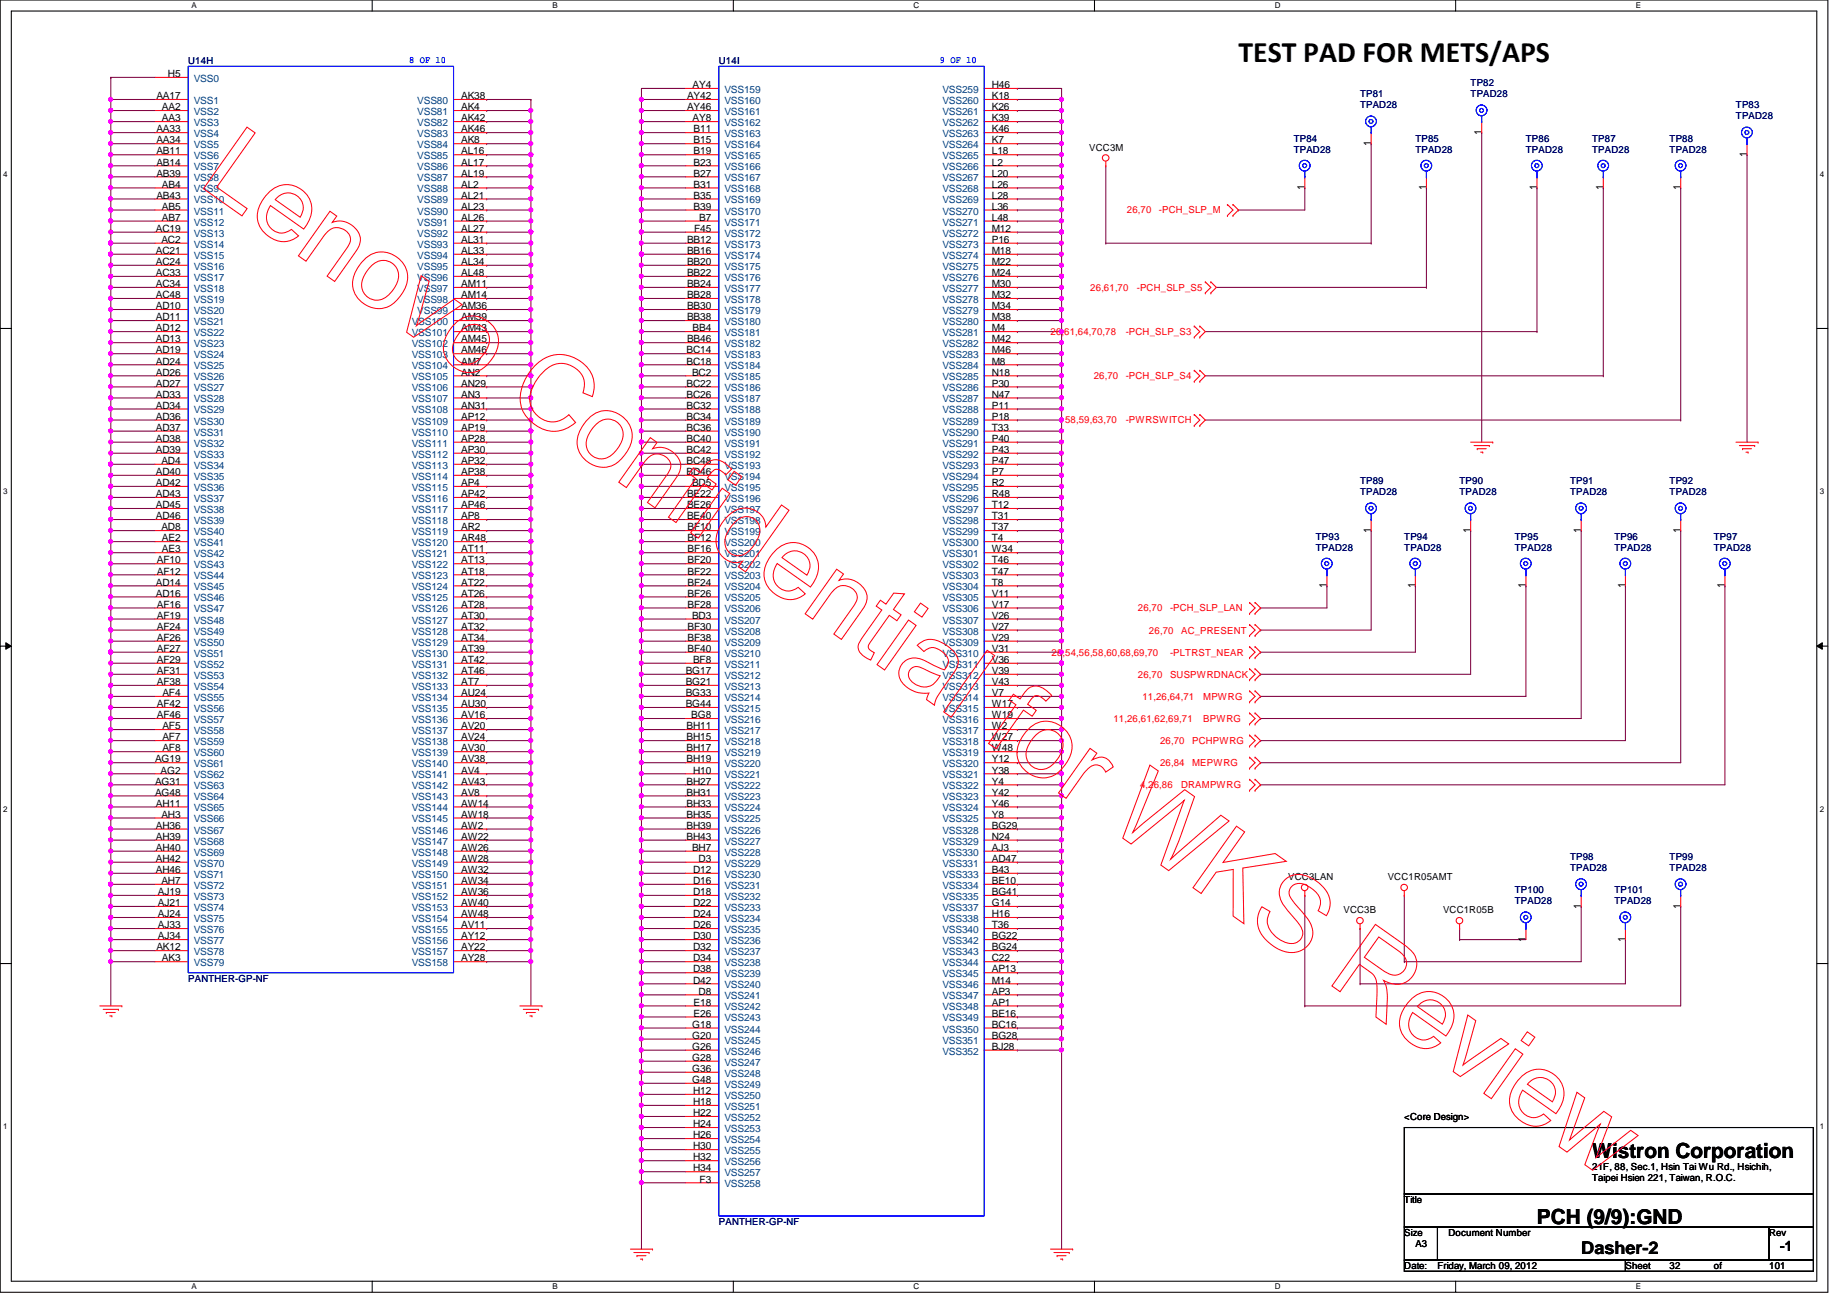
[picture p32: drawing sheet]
<svg xmlns="http://www.w3.org/2000/svg" width="297mm" height="210mm" viewBox="0 0 297 210" stroke-linecap="round" stroke-linejoin="round" font-family="sans-serif">
<defs><g id="words">
<text font-size="4.8" x="199.2" y="9.9">TEST PAD FOR METS/APS</text>
<g font-size="3.3">
<text x="256.1" y="186.3">Wistron Corporation</text>
<text x="247.2" y="196.9">PCH (9/9):GND</text>
</g>
<text font-size="2.8" x="254.3" y="201.8">Dasher-2</text>
<text font-size="2.3" x="286.3" y="201.3">-1</text>
<g font-size="1.6" fill="#000080">
<text x="30.3" y="10.3">U14H</text>
<text x="115.6" y="10.3">U14I</text>
<text x="218.7" y="15.7">TP81</text>
<text x="218.7" y="17.4">TPAD28</text>
<text x="236.5" y="13.9">TP82</text>
<text x="236.5" y="15.7">TPAD28</text>
<text x="279.2" y="17.4">TP83</text>
<text x="208.1" y="22.8">TP84</text>
<text x="227.6" y="22.8">TP85</text>
<text x="245.4" y="22.8">TP86</text>
<text x="256.1" y="22.8">TP87</text>
<text x="268.5" y="22.8">TP88</text>
<text x="279.2" y="19.2">TPAD28</text>
<text x="208.1" y="24.6">TPAD28</text>
<text x="227.6" y="24.6">TPAD28</text>
<text x="245.4" y="24.6">TPAD28</text>
<text x="256.1" y="24.6">TPAD28</text>
<text x="268.5" y="24.6">TPAD28</text>
<text x="218.7" y="77.9">TP89</text>
<text x="234.7" y="77.9">TP90</text>
<text x="252.5" y="77.9">TP91</text>
<text x="268.5" y="77.9">TP92</text>
<text x="218.7" y="79.7">TPAD28</text>
<text x="234.7" y="79.7">TPAD28</text>
<text x="252.5" y="79.7">TPAD28</text>
<text x="268.5" y="79.7">TPAD28</text>
<text x="211.6" y="86.8">TP93</text>
<text x="211.6" y="88.6">TPAD28</text>
<text x="225.8" y="86.8">TP94</text>
<text x="225.8" y="88.6">TPAD28</text>
<text x="243.6" y="86.8">TP95</text>
<text x="243.6" y="88.6">TPAD28</text>
<text x="259.6" y="86.8">TP96</text>
<text x="259.6" y="88.6">TPAD28</text>
<text x="275.6" y="86.8">TP97</text>
<text x="275.6" y="88.6">TPAD28</text>
<text x="243.6" y="143.7">TP100</text>
<text x="252.5" y="138.3">TP98</text>
<text x="252.5" y="140.1">TPAD28</text>
<text x="259.6" y="143.7">TP101</text>
<text x="268.5" y="138.3">TP99</text>
<text x="268.5" y="140.1">TPAD28</text>
<text x="243.6" y="145.5">TPAD28</text>
<text x="259.6" y="145.5">TPAD28</text>
<text x="30.3" y="157.9">PANTHER-GP-NF</text>
<text x="115.6" y="197">PANTHER-GP-NF</text>
</g>
<g font-size="1.6" fill="#00f">
<text x="65.8" y="10.1">8 OF 10</text>
<text x="151.2" y="10.1">9 OF 10</text>
</g>
<g font-size="1.6">
<text x="25.1" y="16">AA17</text>
<text x="26" y="17.7">AA2</text>
<text x="27" y="12.4">H5</text>
<text x="74.2" y="16">AK38</text>
<text x="74.2" y="17.7">AK4</text>
<text x="110.5" y="16">AY42</text>
<text x="110.5" y="17.7">AY46</text>
<text x="111.4" y="14.2">AY4</text>
<text x="159.5" y="14.2">H46</text>
<text x="159.5" y="16">K18</text>
<text x="159.5" y="17.7">K26</text>
<text x="25.1" y="23.1">AA34</text>
<text x="25.1" y="21.3">AA33</text>
<text x="26" y="19.5">AA3</text>
<text x="74.2" y="19.5">AK42</text>
<text x="74.2" y="21.3">AK46</text>
<text x="74.2" y="23.1">AK8</text>
<text x="111.4" y="19.5">AY8</text>
<text x="111.5" y="21.3">B11</text>
<text x="111.5" y="23.1">B15</text>
<text x="159.5" y="23.1">K7</text>
<text x="159.5" y="19.5">K39</text>
<text x="159.5" y="21.3">K46</text>
<text x="220.5" y="23.5" transform="rotate(-90 220.5 23.5)">1</text>
<text x="238.2" y="21.7" transform="rotate(-90 238.2 21.7)">1</text>
<text x="25.1" y="24.8">AB11</text>
<text x="25.1" y="26.6">AB14</text>
<text x="25.1" y="28.4">AB39</text>
<text x="74.2" y="24.8">AL16</text>
<text x="74.2" y="26.6">AL17</text>
<text x="74.2" y="28.4">AL19</text>
<text x="111.5" y="24.8">B19</text>
<text x="111.5" y="26.6">B23</text>
<text x="111.5" y="28.4">B27</text>
<text x="159.5" y="24.8">L18</text>
<text x="159.5" y="26.6">L2</text>
<text x="159.5" y="28.4">L20</text>
<text x="175.2" y="24.2">VCC3M</text>
<text x="280.9" y="25.2" transform="rotate(-90 280.9 25.2)">1</text>
<text x="25.1" y="32">AB43</text>
<text x="26" y="30.2">AB4</text>
<text x="26" y="33.7">AB5</text>
<text x="26" y="35.5">AB7</text>
<text x="74.2" y="30.2">AL2</text>
<text x="74.2" y="32">AL21</text>
<text x="74.2" y="33.7">AL23</text>
<text x="74.2" y="35.5">AL26</text>
<text x="111.5" y="30.2">B31</text>
<text x="111.5" y="32">B35</text>
<text x="111.5" y="33.7">B39</text>
<text x="112.4" y="35.5">B7</text>
<text x="159.5" y="30.2">L26</text>
<text x="159.5" y="32">L28</text>
<text x="159.5" y="33.7">L36</text>
<text x="159.5" y="35.5">L48</text>
<text x="209.8" y="30.6" transform="rotate(-90 209.8 30.6)">1</text>
<text x="229.4" y="30.6" transform="rotate(-90 229.4 30.6)">1</text>
<text x="247.1" y="30.6" transform="rotate(-90 247.1 30.6)">1</text>
<text x="257.8" y="30.6" transform="rotate(-90 257.8 30.6)">1</text>
<text x="270.3" y="30.6" transform="rotate(-90 270.3 30.6)">1</text>
<text x="25.1" y="37.3">AC19</text>
<text x="25.1" y="40.9">AC21</text>
<text x="25.9" y="39.1">AC2</text>
<text x="74.2" y="37.3">AL27</text>
<text x="74.2" y="39.1">AL31</text>
<text x="74.2" y="40.9">AL33</text>
<text x="110.5" y="39.1">BB12</text>
<text x="110.5" y="40.9">BB16</text>
<text x="111.6" y="37.3">F45</text>
<text x="159.5" y="37.3">M12</text>
<text x="159.5" y="39.1">P16</text>
<text x="159.5" y="40.9">M18</text>
<text x="25.1" y="42.6">AC24</text>
<text x="25.1" y="44.4">AC33</text>
<text x="25.1" y="46.2">AC34</text>
<text x="25.1" y="48">AC48</text>
<text x="74.2" y="44.4">AL48</text>
<text x="74.2" y="46.2">AM11</text>
<text x="74.2" y="48">AM14</text>
<text x="74.2" y="42.6">AL34</text>
<text x="110.5" y="42.6">BB20</text>
<text x="110.5" y="44.4">BB22</text>
<text x="110.5" y="46.2">BB24</text>
<text x="110.5" y="48">BB28</text>
<text x="159.5" y="42.6">M22</text>
<text x="159.5" y="44.4">M24</text>
<text x="159.5" y="46.2">M30</text>
<text x="159.5" y="48">M32</text>
<text x="25.1" y="49.7">AD10</text>
<text x="25.1" y="51.5">AD11</text>
<text x="25.1" y="53.3">AD12</text>
<text x="74.2" y="49.7">AM36</text>
<text x="74.2" y="51.5">AM39</text>
<text x="74.2" y="53.3">AM43</text>
<text x="110.5" y="49.7">BB30</text>
<text x="110.5" y="51.5">BB38</text>
<text x="111.4" y="53.3">BB4</text>
<text x="159.5" y="49.7">M34</text>
<text x="159.5" y="51.5">M38</text>
<text x="159.5" y="53.3">M4</text>
<text x="25.1" y="55.1">AD13</text>
<text x="25.1" y="56.9">AD19</text>
<text x="25.1" y="58.6">AD24</text>
<text x="74.2" y="55.1">AM45</text>
<text x="74.2" y="56.9">AM46</text>
<text x="74.2" y="58.6">AM7</text>
<text x="110.4" y="56.9">BC14</text>
<text x="110.4" y="58.6">BC18</text>
<text x="110.5" y="55.1">BB46</text>
<text x="159.5" y="55.1">M42</text>
<text x="159.5" y="56.9">M46</text>
<text x="159.5" y="58.6">M8</text>
<text x="25.1" y="60.4">AD26</text>
<text x="25.1" y="62.2">AD27</text>
<text x="25.1" y="64">AD33</text>
<text x="25.1" y="65.7">AD34</text>
<text x="74.2" y="60.4">AN2</text>
<text x="74.2" y="62.2">AN29</text>
<text x="74.2" y="64">AN3</text>
<text x="74.2" y="65.7">AN31</text>
<text x="110.4" y="62.2">BC22</text>
<text x="110.4" y="64">BC26</text>
<text x="110.4" y="65.7">BC32</text>
<text x="111.3" y="60.4">BC2</text>
<text x="159.5" y="60.4">N18</text>
<text x="159.5" y="62.2">P30</text>
<text x="159.5" y="65.7">P11</text>
<text x="159.5" y="64">N47</text>
<text x="25.1" y="67.5">AD36</text>
<text x="25.1" y="69.3">AD37</text>
<text x="25.1" y="71.1">AD38</text>
<text x="74.2" y="67.5">AP12</text>
<text x="74.2" y="69.3">AP19</text>
<text x="74.2" y="71.1">AP28</text>
<text x="110.4" y="67.5">BC34</text>
<text x="110.4" y="69.3">BC36</text>
<text x="110.4" y="71.1">BC40</text>
<text x="159.5" y="67.5">P18</text>
<text x="159.5" y="69.3">T33</text>
<text x="159.5" y="71.1">P40</text>
<text x="25.1" y="72.9">AD39</text>
<text x="25.1" y="76.4">AD40</text>
<text x="25.9" y="74.6">AD4</text>
<text x="74.2" y="72.9">AP30</text>
<text x="74.2" y="74.6">AP32</text>
<text x="74.2" y="76.4">AP38</text>
<text x="110.4" y="72.9">BC42</text>
<text x="110.4" y="74.6">BC48</text>
<text x="110.4" y="76.4">BD46</text>
<text x="159.5" y="72.9">P43</text>
<text x="159.5" y="74.6">P47</text>
<text x="159.5" y="76.4">P7</text>
<text x="25.1" y="78.2">AD42</text>
<text x="25.1" y="80">AD43</text>
<text x="25.1" y="81.7">AD45</text>
<text x="25.1" y="83.5">AD46</text>
<text x="74.2" y="80">AP42</text>
<text x="74.2" y="81.7">AP46</text>
<text x="74.2" y="83.5">AP8</text>
<text x="74.2" y="78.2">AP4</text>
<text x="110.5" y="80">BE22</text>
<text x="110.5" y="81.7">BE26</text>
<text x="110.5" y="83.5">BE40</text>
<text x="111.3" y="78.2">BD5</text>
<text x="159.5" y="78.2">R2</text>
<text x="159.5" y="80">R48</text>
<text x="159.5" y="81.7">T12</text>
<text x="159.5" y="83.5">T31</text>
<text x="25.9" y="85.3">AD8</text>
<text x="26" y="88.9">AE3</text>
<text x="26" y="87.1">AE2</text>
<text x="74.2" y="85.3">AR2</text>
<text x="74.2" y="87.1">AR48</text>
<text x="74.2" y="88.9">AT11</text>
<text x="110.6" y="85.3">BF10</text>
<text x="110.6" y="87.1">BF12</text>
<text x="110.6" y="88.9">BF16</text>
<text x="159.5" y="85.3">T37</text>
<text x="159.5" y="87.1">T4</text>
<text x="159.5" y="88.9">W34</text>
<text x="220.5" y="85.7" transform="rotate(-90 220.5 85.7)">1</text>
<text x="236.5" y="85.7" transform="rotate(-90 236.5 85.7)">1</text>
<text x="254.3" y="85.7" transform="rotate(-90 254.3 85.7)">1</text>
<text x="270.3" y="85.7" transform="rotate(-90 270.3 85.7)">1</text>
<text x="25.1" y="96">AD16</text>
<text x="25.1" y="94.2">AD14</text>
<text x="25.2" y="90.6">AF10</text>
<text x="25.2" y="92.4">AF12</text>
<text x="74.2" y="90.6">AT13</text>
<text x="74.2" y="92.4">AT18</text>
<text x="74.2" y="94.2">AT22</text>
<text x="74.2" y="96">AT26</text>
<text x="110.6" y="90.6">BF20</text>
<text x="110.6" y="92.4">BF22</text>
<text x="110.6" y="94.2">BF24</text>
<text x="110.6" y="96">BF26</text>
<text x="159.5" y="90.6">T46</text>
<text x="159.5" y="92.4">T47</text>
<text x="159.5" y="94.2">T8</text>
<text x="159.5" y="96">V11</text>
<text x="213.4" y="94.6" transform="rotate(-90 213.4 94.6)">1</text>
<text x="227.6" y="94.6" transform="rotate(-90 227.6 94.6)">1</text>
<text x="245.4" y="94.6" transform="rotate(-90 245.4 94.6)">1</text>
<text x="261.4" y="94.6" transform="rotate(-90 261.4 94.6)">1</text>
<text x="277.4" y="94.6" transform="rotate(-90 277.4 94.6)">1</text>
<text x="25.2" y="97.7">AF16</text>
<text x="25.2" y="99.5">AF19</text>
<text x="25.2" y="101.3">AF24</text>
<text x="74.2" y="97.7">AT28</text>
<text x="74.2" y="99.5">AT30</text>
<text x="74.2" y="101.3">AT32</text>
<text x="110.6" y="97.7">BF28</text>
<text x="110.6" y="101.3">BF30</text>
<text x="111.3" y="99.5">BD3</text>
<text x="159.5" y="97.7">V17</text>
<text x="159.5" y="99.5">V26</text>
<text x="159.5" y="101.3">V27</text>
<text x="25.2" y="103.1">AF26</text>
<text x="25.2" y="104.9">AF27</text>
<text x="25.2" y="106.6">AF29</text>
<text x="74.2" y="106.6">AT42</text>
<text x="74.2" y="103.1">AT34</text>
<text x="74.2" y="104.9">AT39</text>
<text x="110.6" y="103.1">BF38</text>
<text x="110.6" y="104.9">BF40</text>
<text x="111.5" y="106.6">BF8</text>
<text x="159.5" y="103.1">V29</text>
<text x="159.5" y="104.9">V31</text>
<text x="159.5" y="106.6">V36</text>
<text x="25.2" y="108.4">AF31</text>
<text x="25.2" y="110.2">AF38</text>
<text x="25.2" y="113.7">AF42</text>
<text x="26.1" y="112">AF4</text>
<text x="74.2" y="108.4">AT46</text>
<text x="74.2" y="110.2">AT7</text>
<text x="74.2" y="112">AU24</text>
<text x="74.2" y="113.7">AU30</text>
<text x="110.3" y="108.4">BG17</text>
<text x="110.3" y="110.2">BG21</text>
<text x="110.3" y="112">BG33</text>
<text x="110.3" y="113.7">BG44</text>
<text x="159.5" y="108.4">V39</text>
<text x="159.5" y="110.2">V43</text>
<text x="159.5" y="112">V7</text>
<text x="159.5" y="113.7">W17</text>
<text x="25.2" y="115.5">AF46</text>
<text x="26.1" y="119.1">AF7</text>
<text x="26.1" y="117.3">AF5</text>
<text x="74.2" y="115.5">AV16</text>
<text x="74.2" y="117.3">AV20</text>
<text x="74.2" y="119.1">AV24</text>
<text x="110.4" y="117.3">BH11</text>
<text x="110.4" y="119.1">BH15</text>
<text x="111.2" y="115.5">BG8</text>
<text x="159.5" y="115.5">W19</text>
<text x="159.5" y="117.3">W2</text>
<text x="159.5" y="119.1">W27</text>
<text x="24.9" y="122.6">AG19</text>
<text x="25.8" y="124.4">AG2</text>
<text x="26.1" y="120.9">AF8</text>
<text x="74.2" y="120.9">AV30</text>
<text x="74.2" y="122.6">AV38</text>
<text x="74.2" y="124.4">AV4</text>
<text x="110.4" y="120.9">BH17</text>
<text x="110.4" y="122.6">BH19</text>
<text x="111.5" y="124.4">H10</text>
<text x="159.5" y="120.9">W48</text>
<text x="159.5" y="122.6">Y12</text>
<text x="159.5" y="124.4">Y38</text>
<text x="24.9" y="126.2">AG31</text>
<text x="24.9" y="128">AG48</text>
<text x="25.1" y="129.8">AH11</text>
<text x="25.9" y="131.5">AH3</text>
<text x="74.2" y="126.2">AV43</text>
<text x="74.2" y="128">AV8</text>
<text x="74.2" y="129.8">AW14</text>
<text x="74.2" y="131.5">AW18</text>
<text x="110.4" y="126.2">BH27</text>
<text x="110.4" y="128">BH31</text>
<text x="110.4" y="129.8">BH33</text>
<text x="110.4" y="131.5">BH35</text>
<text x="159.5" y="126.2">Y4</text>
<text x="159.5" y="128">Y42</text>
<text x="159.5" y="129.8">Y46</text>
<text x="159.5" y="131.5">Y8</text>
<text x="25.1" y="133.3">AH36</text>
<text x="25.1" y="135.1">AH39</text>
<text x="25.1" y="136.9">AH40</text>
<text x="74.2" y="133.3">AW2</text>
<text x="74.2" y="135.1">AW22</text>
<text x="74.2" y="136.9">AW26</text>
<text x="110.4" y="133.3">BH39</text>
<text x="110.4" y="135.1">BH43</text>
<text x="111.3" y="136.9">BH7</text>
<text x="159.5" y="133.3">BG29</text>
<text x="159.5" y="135.1">N24</text>
<text x="159.5" y="136.9">AJ3</text>
<text x="25.1" y="138.6">AH42</text>
<text x="25.1" y="140.4">AH46</text>
<text x="25.4" y="144">AJ19</text>
<text x="25.9" y="142.2">AH7</text>
<text x="74.2" y="138.6">AW28</text>
<text x="74.2" y="140.4">AW32</text>
<text x="74.2" y="142.2">AW34</text>
<text x="74.2" y="144">AW36</text>
<text x="111.5" y="140.4">D12</text>
<text x="111.5" y="142.2">D16</text>
<text x="111.5" y="144">D18</text>
<text x="112.3" y="138.6">D3</text>
<text x="159.5" y="138.6">AD47</text>
<text x="159.5" y="140.4">B43</text>
<text x="159.5" y="142.2">BE10</text>
<text x="159.5" y="144">BG41</text>
<text x="207.2" y="141.6">VCC3LAN</text>
<text x="223.2" y="141.6">VCC1R05AMT</text>
<text x="25.4" y="149.3">AJ33</text>
<text x="25.4" y="145.8">AJ21</text>
<text x="25.4" y="147.5">AJ24</text>
<text x="74.2" y="145.8">AW40</text>
<text x="74.2" y="147.5">AW48</text>
<text x="74.2" y="149.3">AV11</text>
<text x="111.5" y="145.8">D22</text>
<text x="111.5" y="147.5">D24</text>
<text x="111.5" y="149.3">D26</text>
<text x="159.5" y="145.8">G14</text>
<text x="159.5" y="147.5">H16</text>
<text x="159.5" y="149.3">T36</text>
<text x="216.1" y="146.9">VCC3B</text>
<text x="232.1" y="146.9">VCC1R05B</text>
<text x="254.3" y="146.1" transform="rotate(-90 254.3 146.1)">1</text>
<text x="270.3" y="146.1" transform="rotate(-90 270.3 146.1)">1</text>
<text x="25.1" y="152.9">AK12</text>
<text x="25.4" y="151.1">AJ34</text>
<text x="26" y="154.6">AK3</text>
<text x="74.2" y="151.1">AY12</text>
<text x="74.2" y="152.9">AY22</text>
<text x="74.2" y="154.6">AY28</text>
<text x="111.5" y="151.1">D30</text>
<text x="111.5" y="152.9">D32</text>
<text x="111.5" y="154.6">D34</text>
<text x="159.5" y="151.1">BG22</text>
<text x="159.5" y="152.9">BG24</text>
<text x="159.5" y="154.6">C22</text>
<text x="245.4" y="151.5" transform="rotate(-90 245.4 151.5)">1</text>
<text x="261.4" y="151.5" transform="rotate(-90 261.4 151.5)">1</text>
<text x="111.5" y="156.4">D38</text>
<text x="111.5" y="158.2">D42</text>
<text x="111.5" y="161.8">E18</text>
<text x="112.3" y="160">D8</text>
<text x="159.5" y="156.4">AP13</text>
<text x="159.5" y="158.2">M14</text>
<text x="159.5" y="160">AP3</text>
<text x="159.5" y="161.8">AP1</text>
<text x="111.3" y="165.3">G18</text>
<text x="111.3" y="167.1">G20</text>
<text x="111.5" y="163.5">E26</text>
<text x="159.5" y="163.5">BE16</text>
<text x="159.5" y="165.3">BC16</text>
<text x="159.5" y="167.1">BG28</text>
<text x="111.3" y="168.9">G26</text>
<text x="111.3" y="170.6">G28</text>
<text x="111.3" y="172.4">G36</text>
<text x="159.5" y="168.9">BJ28</text>
<text x="111.3" y="174.2">G48</text>
<text x="111.5" y="176">H12</text>
<text x="111.5" y="177.8">H18</text>
<text x="111.5" y="179.5">H22</text>
<text x="111.5" y="181.3">H24</text>
<text x="111.5" y="183.1">H26</text>
<text x="111.5" y="184.9">H30</text>
<text x="225.8" y="180.1">&lt;Core Design&gt;</text>
<text x="111.5" y="186.6">H32</text>
<text x="111.5" y="188.4">H34</text>
<text x="112.5" y="190.2">F3</text>
<text x="256.1" y="188.1">21F, 88, Sec.1, Hsin Tai Wu Rd., Hsichih,</text>
<text x="256.1" y="189.9">Taipei Hsien 221, Taiwan, R.O.C.</text>
<text x="225.8" y="193.5">Title</text>
<text x="225.8" y="198.8">Size</text>
<text x="227.6" y="200.6">A3</text>
<text x="233" y="198.8">Document Number</text>
<text x="284.5" y="198.8">Rev</text>
<text x="225.8" y="204.1">Date:</text>
<text x="231.2" y="204.1">Friday, March 09, 2012</text>
<text x="261.4" y="204.1">Sheet</text>
<text x="268.5" y="204.1">32</text>
<text x="275.6" y="204.1">of</text>
<text x="284.5" y="204.1">101</text>
</g>
<g font-size="1.6" fill="#004080">
<text x="31.2" y="16.7">VSS1</text>
<text x="31.2" y="13.2">VSS0</text>
<text x="67.1" y="16.7">VSS80</text>
<text x="116.5" y="14.9">VSS159</text>
<text x="116.5" y="16.7">VSS160</text>
<text x="151.6" y="14.9">VSS259</text>
<text x="151.6" y="16.7">VSS260</text>
<text x="31.2" y="18.5">VSS2</text>
<text x="31.2" y="20.3">VSS3</text>
<text x="31.2" y="23.8">VSS5</text>
<text x="31.2" y="22.1">VSS4</text>
<text x="67.1" y="18.5">VSS81</text>
<text x="67.1" y="20.3">VSS82</text>
<text x="67.1" y="22.1">VSS83</text>
<text x="67.1" y="23.8">VSS84</text>
<text x="116.5" y="18.5">VSS161</text>
<text x="116.5" y="20.3">VSS162</text>
<text x="116.5" y="22.1">VSS163</text>
<text x="116.5" y="23.8">VSS164</text>
<text x="151.6" y="23.8">VSS264</text>
<text x="151.6" y="20.3">VSS262</text>
<text x="151.6" y="22.1">VSS263</text>
<text x="151.6" y="18.5">VSS261</text>
<text x="31.2" y="25.6">VSS6</text>
<text x="31.2" y="27.4">VSS7</text>
<text x="31.2" y="29.2">VSS8</text>
<text x="67.1" y="25.6">VSS85</text>
<text x="67.1" y="27.4">VSS86</text>
<text x="67.1" y="29.2">VSS87</text>
<text x="116.5" y="25.6">VSS165</text>
<text x="116.5" y="27.4">VSS166</text>
<text x="116.5" y="29.2">VSS167</text>
<text x="151.6" y="25.6">VSS265</text>
<text x="151.6" y="27.4">VSS266</text>
<text x="151.6" y="29.2">VSS267</text>
<text x="31.2" y="30.9">VSS9</text>
<text x="31.2" y="32.7">VSS10</text>
<text x="31.2" y="34.5">VSS11</text>
<text x="67.1" y="30.9">VSS88</text>
<text x="67.1" y="32.7">VSS89</text>
<text x="67.1" y="34.5">VSS90</text>
<text x="116.5" y="30.9">VSS168</text>
<text x="116.5" y="32.7">VSS169</text>
<text x="116.5" y="34.5">VSS170</text>
<text x="151.6" y="30.9">VSS268</text>
<text x="151.6" y="32.7">VSS269</text>
<text x="151.6" y="34.5">VSS270</text>
<text x="31.2" y="36.3">VSS12</text>
<text x="31.2" y="38.1">VSS13</text>
<text x="31.2" y="39.8">VSS14</text>
<text x="31.2" y="41.6">VSS15</text>
<text x="67.1" y="36.3">VSS91</text>
<text x="67.1" y="38.1">VSS92</text>
<text x="67.1" y="39.8">VSS93</text>
<text x="67.1" y="41.6">VSS94</text>
<text x="116.5" y="36.3">VSS171</text>
<text x="116.5" y="39.8">VSS173</text>
<text x="116.5" y="41.6">VSS174</text>
<text x="116.5" y="38.1">VSS172</text>
<text x="151.6" y="36.3">VSS271</text>
<text x="151.6" y="38.1">VSS272</text>
<text x="151.6" y="39.8">VSS273</text>
<text x="151.6" y="41.6">VSS274</text>
<text x="31.2" y="43.4">VSS16</text>
<text x="31.2" y="45.2">VSS17</text>
<text x="31.2" y="46.9">VSS18</text>
<text x="67.1" y="45.2">VSS96</text>
<text x="67.1" y="46.9">VSS97</text>
<text x="67.1" y="43.4">VSS95</text>
<text x="116.5" y="43.4">VSS175</text>
<text x="116.5" y="45.2">VSS176</text>
<text x="116.5" y="46.9">VSS177</text>
<text x="151.6" y="43.4">VSS275</text>
<text x="151.6" y="45.2">VSS276</text>
<text x="151.6" y="46.9">VSS277</text>
<text x="31.2" y="48.7">VSS19</text>
<text x="31.2" y="50.5">VSS20</text>
<text x="31.2" y="52.3">VSS21</text>
<text x="66.2" y="52.3">VSS100</text>
<text x="67.1" y="48.7">VSS98</text>
<text x="67.1" y="50.5">VSS99</text>
<text x="116.5" y="48.7">VSS178</text>
<text x="116.5" y="50.5">VSS179</text>
<text x="116.5" y="52.3">VSS180</text>
<text x="151.6" y="48.7">VSS278</text>
<text x="151.6" y="50.5">VSS279</text>
<text x="151.6" y="52.3">VSS280</text>
<text x="31.2" y="54.1">VSS22</text>
<text x="31.2" y="55.8">VSS23</text>
<text x="31.2" y="57.6">VSS24</text>
<text x="31.2" y="59.4">VSS25</text>
<text x="66.2" y="55.8">VSS102</text>
<text x="66.2" y="57.6">VSS103</text>
<text x="66.2" y="59.4">VSS104</text>
<text x="66.2" y="54.1">VSS101</text>
<text x="116.5" y="54.1">VSS181</text>
<text x="116.5" y="55.8">VSS182</text>
<text x="116.5" y="57.6">VSS183</text>
<text x="116.5" y="59.4">VSS184</text>
<text x="151.6" y="54.1">VSS281</text>
<text x="151.6" y="55.8">VSS282</text>
<text x="151.6" y="57.6">VSS283</text>
<text x="151.6" y="59.4">VSS284</text>
<text x="31.2" y="61.2">VSS26</text>
<text x="31.2" y="62.9">VSS27</text>
<text x="31.2" y="64.7">VSS28</text>
<text x="66.2" y="61.2">VSS105</text>
<text x="66.2" y="62.9">VSS106</text>
<text x="66.2" y="64.7">VSS107</text>
<text x="116.5" y="61.2">VSS185</text>
<text x="116.5" y="62.9">VSS186</text>
<text x="116.5" y="64.7">VSS187</text>
<text x="151.6" y="61.2">VSS285</text>
<text x="151.6" y="62.9">VSS286</text>
<text x="151.6" y="64.7">VSS287</text>
<text x="31.2" y="66.5">VSS29</text>
<text x="31.2" y="68.3">VSS30</text>
<text x="31.2" y="70.1">VSS31</text>
<text x="31.2" y="71.8">VSS32</text>
<text x="66.2" y="66.5">VSS108</text>
<text x="66.2" y="68.3">VSS109</text>
<text x="66.2" y="70.1">VSS110</text>
<text x="66.2" y="71.8">VSS111</text>
<text x="116.5" y="66.5">VSS188</text>
<text x="116.5" y="68.3">VSS189</text>
<text x="116.5" y="70.1">VSS190</text>
<text x="116.5" y="71.8">VSS191</text>
<text x="151.6" y="66.5">VSS288</text>
<text x="151.6" y="68.3">VSS289</text>
<text x="151.6" y="70.1">VSS290</text>
<text x="151.6" y="71.8">VSS291</text>
<text x="31.2" y="73.6">VSS33</text>
<text x="31.2" y="75.4">VSS34</text>
<text x="31.2" y="77.2">VSS35</text>
<text x="66.2" y="73.6">VSS112</text>
<text x="66.2" y="75.4">VSS113</text>
<text x="66.2" y="77.2">VSS114</text>
<text x="116.5" y="73.6">VSS192</text>
<text x="116.5" y="75.4">VSS193</text>
<text x="116.5" y="77.2">VSS194</text>
<text x="151.6" y="73.6">VSS292</text>
<text x="151.6" y="75.4">VSS293</text>
<text x="151.6" y="77.2">VSS294</text>
<text x="31.2" y="79">VSS36</text>
<text x="31.2" y="80.7">VSS37</text>
<text x="31.2" y="82.5">VSS38</text>
<text x="66.2" y="80.7">VSS116</text>
<text x="66.2" y="82.5">VSS117</text>
<text x="66.2" y="79">VSS115</text>
<text x="116.5" y="79">VSS195</text>
<text x="116.5" y="80.7">VSS196</text>
<text x="116.5" y="82.5">VSS197</text>
<text x="151.6" y="79">VSS295</text>
<text x="151.6" y="80.7">VSS296</text>
<text x="151.6" y="82.5">VSS297</text>
<text x="31.2" y="84.3">VSS39</text>
<text x="31.2" y="86.1">VSS40</text>
<text x="31.2" y="89.6">VSS42</text>
<text x="31.2" y="87.8">VSS41</text>
<text x="66.2" y="84.3">VSS118</text>
<text x="66.2" y="86.1">VSS119</text>
<text x="66.2" y="87.8">VSS120</text>
<text x="66.2" y="89.6">VSS121</text>
<text x="116.5" y="84.3">VSS198</text>
<text x="116.5" y="86.1">VSS199</text>
<text x="116.5" y="87.8">VSS200</text>
<text x="116.5" y="89.6">VSS201</text>
<text x="151.6" y="84.3">VSS298</text>
<text x="151.6" y="86.1">VSS299</text>
<text x="151.6" y="87.8">VSS300</text>
<text x="151.6" y="89.6">VSS301</text>
<text x="31.2" y="91.4">VSS43</text>
<text x="31.2" y="93.2">VSS44</text>
<text x="31.2" y="95">VSS45</text>
<text x="66.2" y="91.4">VSS122</text>
<text x="66.2" y="93.2">VSS123</text>
<text x="66.2" y="95">VSS124</text>
<text x="116.5" y="91.4">VSS202</text>
<text x="116.5" y="93.2">VSS203</text>
<text x="116.5" y="95">VSS204</text>
<text x="151.6" y="91.4">VSS302</text>
<text x="151.6" y="93.2">VSS303</text>
<text x="151.6" y="95">VSS304</text>
<text x="31.2" y="96.7">VSS46</text>
<text x="31.2" y="98.5">VSS47</text>
<text x="31.2" y="100.3">VSS48</text>
<text x="66.2" y="96.7">VSS125</text>
<text x="66.2" y="98.5">VSS126</text>
<text x="66.2" y="100.3">VSS127</text>
<text x="116.5" y="96.7">VSS205</text>
<text x="116.5" y="98.5">VSS206</text>
<text x="116.5" y="100.3">VSS207</text>
<text x="151.6" y="96.7">VSS305</text>
<text x="151.6" y="98.5">VSS306</text>
<text x="151.6" y="100.3">VSS307</text>
<text x="31.2" y="102.1">VSS49</text>
<text x="31.2" y="103.8">VSS50</text>
<text x="31.2" y="105.6">VSS51</text>
<text x="31.2" y="107.4">VSS52</text>
<text x="66.2" y="102.1">VSS128</text>
<text x="66.2" y="107.4">VSS131</text>
<text x="66.2" y="103.8">VSS129</text>
<text x="66.2" y="105.6">VSS130</text>
<text x="116.5" y="102.1">VSS208</text>
<text x="116.5" y="103.8">VSS209</text>
<text x="116.5" y="105.6">VSS210</text>
<text x="116.5" y="107.4">VSS211</text>
<text x="151.6" y="102.1">VSS308</text>
<text x="151.6" y="103.8">VSS309</text>
<text x="151.6" y="105.6">VSS310</text>
<text x="151.6" y="107.4">VSS311</text>
<text x="31.2" y="109.2">VSS53</text>
<text x="31.2" y="111">VSS54</text>
<text x="31.2" y="112.7">VSS55</text>
<text x="66.2" y="109.2">VSS132</text>
<text x="66.2" y="111">VSS133</text>
<text x="66.2" y="112.7">VSS134</text>
<text x="116.5" y="109.2">VSS212</text>
<text x="116.5" y="111">VSS213</text>
<text x="116.5" y="112.7">VSS214</text>
<text x="151.6" y="109.2">VSS312</text>
<text x="151.6" y="111">VSS313</text>
<text x="151.6" y="112.7">VSS314</text>
<text x="31.2" y="114.5">VSS56</text>
<text x="31.2" y="116.3">VSS57</text>
<text x="31.2" y="119.8">VSS59</text>
<text x="31.2" y="118.1">VSS58</text>
<text x="66.2" y="114.5">VSS135</text>
<text x="66.2" y="116.3">VSS136</text>
<text x="66.2" y="118.1">VSS137</text>
<text x="66.2" y="119.8">VSS138</text>
<text x="116.5" y="114.5">VSS215</text>
<text x="116.5" y="116.3">VSS216</text>
<text x="116.5" y="118.1">VSS217</text>
<text x="116.5" y="119.8">VSS218</text>
<text x="151.6" y="114.5">VSS315</text>
<text x="151.6" y="116.3">VSS316</text>
<text x="151.6" y="118.1">VSS317</text>
<text x="151.6" y="119.8">VSS318</text>
<text x="31.2" y="121.6">VSS60</text>
<text x="31.2" y="123.4">VSS61</text>
<text x="31.2" y="125.2">VSS62</text>
<text x="66.2" y="121.6">VSS139</text>
<text x="66.2" y="123.4">VSS140</text>
<text x="66.2" y="125.2">VSS141</text>
<text x="116.5" y="121.6">VSS219</text>
<text x="116.5" y="123.4">VSS220</text>
<text x="116.5" y="125.2">VSS221</text>
<text x="151.6" y="121.6">VSS319</text>
<text x="151.6" y="123.4">VSS320</text>
<text x="151.6" y="125.2">VSS321</text>
<text x="31.2" y="127">VSS63</text>
<text x="31.2" y="128.7">VSS64</text>
<text x="31.2" y="130.5">VSS65</text>
<text x="66.2" y="127">VSS142</text>
<text x="66.2" y="128.7">VSS143</text>
<text x="66.2" y="130.5">VSS144</text>
<text x="116.5" y="127">VSS222</text>
<text x="116.5" y="128.7">VSS223</text>
<text x="116.5" y="130.5">VSS224</text>
<text x="151.6" y="127">VSS322</text>
<text x="151.6" y="128.7">VSS323</text>
<text x="151.6" y="130.5">VSS324</text>
<text x="31.2" y="132.3">VSS66</text>
<text x="31.2" y="134.1">VSS67</text>
<text x="31.2" y="135.8">VSS68</text>
<text x="31.2" y="137.6">VSS69</text>
<text x="66.2" y="132.3">VSS145</text>
<text x="66.2" y="134.1">VSS146</text>
<text x="66.2" y="135.8">VSS147</text>
<text x="66.2" y="137.6">VSS148</text>
<text x="116.5" y="132.3">VSS225</text>
<text x="116.5" y="134.1">VSS226</text>
<text x="116.5" y="135.8">VSS227</text>
<text x="116.5" y="137.6">VSS228</text>
<text x="151.6" y="132.3">VSS325</text>
<text x="151.6" y="134.1">VSS328</text>
<text x="151.6" y="135.8">VSS329</text>
<text x="151.6" y="137.6">VSS330</text>
<text x="31.2" y="139.4">VSS70</text>
<text x="31.2" y="141.2">VSS71</text>
<text x="31.2" y="143">VSS72</text>
<text x="66.2" y="139.4">VSS149</text>
<text x="66.2" y="141.2">VSS150</text>
<text x="66.2" y="143">VSS151</text>
<text x="116.5" y="139.4">VSS229</text>
<text x="116.5" y="141.2">VSS230</text>
<text x="116.5" y="143">VSS231</text>
<text x="151.6" y="139.4">VSS331</text>
<text x="151.6" y="141.2">VSS333</text>
<text x="151.6" y="143">VSS334</text>
<text x="31.2" y="144.7">VSS73</text>
<text x="31.2" y="146.5">VSS74</text>
<text x="31.2" y="148.3">VSS75</text>
<text x="66.2" y="144.7">VSS152</text>
<text x="66.2" y="146.5">VSS153</text>
<text x="66.2" y="148.3">VSS154</text>
<text x="116.5" y="144.7">VSS232</text>
<text x="116.5" y="146.5">VSS233</text>
<text x="116.5" y="148.3">VSS234</text>
<text x="151.6" y="144.7">VSS335</text>
<text x="151.6" y="146.5">VSS337</text>
<text x="151.6" y="148.3">VSS338</text>
<text x="31.2" y="150.1">VSS76</text>
<text x="31.2" y="151.8">VSS77</text>
<text x="31.2" y="153.6">VSS78</text>
<text x="31.2" y="155.4">VSS79</text>
<text x="66.2" y="150.1">VSS155</text>
<text x="66.2" y="151.8">VSS156</text>
<text x="66.2" y="153.6">VSS157</text>
<text x="66.2" y="155.4">VSS158</text>
<text x="116.5" y="150.1">VSS235</text>
<text x="116.5" y="151.8">VSS236</text>
<text x="116.5" y="153.6">VSS237</text>
<text x="116.5" y="155.4">VSS238</text>
<text x="151.6" y="150.1">VSS340</text>
<text x="151.6" y="151.8">VSS342</text>
<text x="151.6" y="153.6">VSS343</text>
<text x="151.6" y="155.4">VSS344</text>
<text x="116.5" y="157.2">VSS239</text>
<text x="116.5" y="159">VSS240</text>
<text x="116.5" y="160.7">VSS241</text>
<text x="151.6" y="157.2">VSS345</text>
<text x="151.6" y="159">VSS346</text>
<text x="151.6" y="160.7">VSS347</text>
<text x="116.5" y="162.5">VSS242</text>
<text x="116.5" y="164.3">VSS243</text>
<text x="116.5" y="166.1">VSS244</text>
<text x="116.5" y="167.9">VSS245</text>
<text x="151.6" y="162.5">VSS348</text>
<text x="151.6" y="164.3">VSS349</text>
<text x="151.6" y="166.1">VSS350</text>
<text x="151.6" y="167.9">VSS351</text>
<text x="116.5" y="169.6">VSS246</text>
<text x="116.5" y="171.4">VSS247</text>
<text x="116.5" y="173.2">VSS248</text>
<text x="151.6" y="169.6">VSS352</text>
<text x="116.5" y="175">VSS249</text>
<text x="116.5" y="176.7">VSS250</text>
<text x="116.5" y="178.5">VSS251</text>
<text x="116.5" y="180.3">VSS252</text>
<text x="116.5" y="182.1">VSS253</text>
<text x="116.5" y="183.9">VSS254</text>
<text x="116.5" y="185.6">VSS255</text>
<text x="116.5" y="187.4">VSS256</text>
<text x="116.5" y="189.2">VSS257</text>
<text x="116.5" y="191">VSS258</text>
</g>
<g font-size="1.6" fill="#f00">
<text x="181.2" y="34.3">26,70</text>
<text x="186.4" y="34.3">-PCH_SLP_M</text>
<text x="175.3" y="46.8">26,61,70</text>
<text x="182.8" y="46.8">-PCH_SLP_S5</text>
<text x="168.9" y="53.9">26,61,64,70,78</text>
<text x="181.1" y="53.9">-PCH_SLP_S3</text>
<text x="175.9" y="61">26,70</text>
<text x="181.1" y="61">-PCH_SLP_S4</text>
<text x="171.3" y="68.1">58,59,63,70</text>
<text x="181.1" y="68.1">-PWRSWITCH</text>
<text x="183" y="98.3">26,70</text>
<text x="184.8" y="101.9">26,70</text>
<text x="188.2" y="98.3">-PCH_SLP_LAN</text>
<text x="189.9" y="101.9">AC_PRESENT</text>
<text x="169.1" y="105.5">28,54,56,58,60,68,69,70</text>
<text x="188.2" y="105.5">-PLTRST_NEAR</text>
<text x="183" y="109">26,70</text>
<text x="183.7" y="112.6">11,26,64,71</text>
<text x="188.2" y="109">SUSPWRDNACK</text>
<text x="193.5" y="112.6">MPWRG</text>
<text x="179.1" y="116.1">11,26,61,62,69,71</text>
<text x="186.6" y="119.7">26,70</text>
<text x="191.7" y="119.7">PCHPWRG</text>
<text x="193.5" y="116.1">BPWRG</text>
<text x="186.6" y="123.2">26,84</text>
<text x="191.7" y="123.2">MEPWRG</text>
<text x="183.3" y="126.8">4,26,86</text>
<text x="189.9" y="126.8">DRAMPWRG</text>
</g>
<g font-size="1.3">
<text x="30.8" y="1.3">A</text>
<text x="88.9" y="1.3">B</text>
<text x="146.9" y="1.3">C</text>
<text x="205" y="1.3">D</text>
<text x="263.1" y="1.3">E</text>
<text x=".5" y="28.4">4</text>
<text x="292.6" y="28.4">4</text>
<text x=".5" y="79.5">3</text>
<text x="292.6" y="79.5">3</text>
<text x=".5" y="130.6">2</text>
<text x="292.6" y="130.6">2</text>
<text x=".5" y="181.7">1</text>
<text x="292.6" y="181.7">1</text>
<text x="30.8" y="207.4">A</text>
<text x="88.9" y="207.4">B</text>
<text x="146.9" y="207.4">C</text>
<text x="205" y="207.4">D</text>
<text x="263.1" y="207.4">E</text>
</g>
</g></defs>
<path d="M0 0h294v207.9h-294zM1.8 1.8h290.4v204.3h-290.4z" fill="none" stroke="#000" stroke-width=".17"/>
<g fill="#fff">
<path d="M30.8 .2h.8v1.4h-.8z"/>
<path d="M30.8 206.2h.8v1.4h-.8z"/>
</g>
<path d="M59.9 0v1.8M59.9 206.1v1.8" fill="none" stroke="#000" stroke-width=".17"/>
<g fill="#fff">
<path d="M88.9 .2h.8v1.4h-.8z"/>
<path d="M88.9 206.2h.8v1.4h-.8z"/>
</g>
<path d="M117.9 0v1.8M117.9 206.1v1.8" fill="none" stroke="#000" stroke-width=".17"/>
<g fill="#fff">
<path d="M146.9 .2h.9v1.4h-.9z"/>
<path d="M146.9 206.2h.9v1.4h-.9z"/>
</g>
<path d="M176 0v1.8M176 206.1v1.8" fill="none" stroke="#000" stroke-width=".17"/>
<g fill="#fff">
<path d="M205 .2h.9v1.4h-.9z"/>
<path d="M205 206.2h.9v1.4h-.9z"/>
</g>
<path d="M234.1 0v1.8M234.1 206.1v1.8" fill="none" stroke="#000" stroke-width=".17"/>
<g fill="#fff">
<path d="M263.1 .2h.8v1.4h-.8z"/>
<path d="M263.1 206.2h.8v1.4h-.8z"/>
<path d="M.5 27.3h.7v1.4h-.7z"/>
<path d="M292.6 27.3h.7v1.4h-.7z"/>
<path d="M.5 78.4h.7v1.4h-.7z"/>
<path d="M292.6 78.4h.7v1.4h-.7z"/>
</g>
<path d="M0 52.8h1.8M292.2 52.8h1.8" fill="none" stroke="#000" stroke-width=".17"/>
<g fill="#fff">
<path d="M.5 129.5h.7v1.4h-.7z"/>
<path d="M292.6 129.5h.7v1.4h-.7z"/>
</g>
<path d="M0 103.9h1.8M292.2 103.9h1.8" fill="none" stroke="#000" stroke-width=".17"/>
<path d="M.9 103.4l.9 .5-.9 .5zM292.2 103.9l.9-.5v1z" fill="#000"/>
<path d="M.9 103.4l.9 .5-.9 .5zM292.2 103.9l.9-.5v1z" fill="none" stroke="#000" stroke-width=".16"/>
<g fill="#fff">
<path d="M.5 180.5h.7v1.4h-.7z"/>
<path d="M292.6 180.5h.7v1.4h-.7z"/>
</g>
<path d="M0 155h1.8M292.2 155h1.8" fill="none" stroke="#000" stroke-width=".17"/>
<path d="M17.8 12.4h.1M17.8 12.4h7.1M17.8 12.4v3.6M17.8 154.7h.1M17.8 154.7v7.1M17.8 154.7h7.1" fill="none" stroke="#800040" stroke-width=".17"/>
<circle cx="17.8" cy="154.7" r=".32" fill="#f0f"/>
<circle cx="17.8" cy="154.7" r=".32" fill="none" stroke="#f0f" stroke-width=".17"/>
<path d="M17.8 152.9h.1M17.8 151.1h.1M17.8 152.9h7.1M17.8 151.1h7.1M17.8 151.1v1.8" fill="none" stroke="#800040" stroke-width=".17"/>
<circle cx="17.8" cy="151.1" r=".32" fill="#f0f"/>
<circle cx="17.8" cy="151.1" r=".32" fill="none" stroke="#f0f" stroke-width=".17"/>
<path d="M17.8 149.4h.1M17.8 147.6h.1M17.8 149.4h7.1M17.8 147.6h7.1" fill="none" stroke="#800040" stroke-width=".17"/>
<circle cx="17.8" cy="147.5" r=".32" fill="#f0f"/>
<circle cx="17.8" cy="147.5" r=".32" fill="none" stroke="#f0f" stroke-width=".17"/>
<path d="M17.8 145.8h.1M17.8 145.8h7.1" fill="none" stroke="#800040" stroke-width=".17"/>
<circle cx="17.8" cy="145.8" r=".32" fill="#f0f"/>
<circle cx="17.8" cy="145.8" r=".32" fill="none" stroke="#f0f" stroke-width=".17"/>
<path d="M17.8 149.4h.1M17.8 149.4v1.7" fill="none" stroke="#800040" stroke-width=".17"/>
<circle cx="17.8" cy="149.3" r=".32" fill="#f0f"/>
<circle cx="17.8" cy="149.3" r=".32" fill="none" stroke="#f0f" stroke-width=".17"/>
<path d="M17.8 145.8h.1M17.8 147.6h.1M17.8 145.8v3.6" fill="none" stroke="#800040" stroke-width=".17"/>
<circle cx="17.8" cy="147.5" r=".32" fill="#f0f"/>
<circle cx="17.8" cy="147.5" r=".32" fill="none" stroke="#f0f" stroke-width=".17"/>
<path d="M17.8 144h.1M17.8 142.2h.1M17.8 144h7.1M17.8 142.2h7.1" fill="none" stroke="#800040" stroke-width=".17"/>
<circle cx="17.8" cy="142.2" r=".32" fill="#f0f"/>
<circle cx="17.8" cy="142.2" r=".32" fill="none" stroke="#f0f" stroke-width=".17"/>
<path d="M17.8 140.5h.1M17.8 140.5h7.1" fill="none" stroke="#800040" stroke-width=".17"/>
<circle cx="17.8" cy="140.4" r=".32" fill="#f0f"/>
<circle cx="17.8" cy="140.4" r=".32" fill="none" stroke="#f0f" stroke-width=".17"/>
<path d="M17.8 140.5h.1M17.8 142.2h.1M17.8 140.5v3.5" fill="none" stroke="#800040" stroke-width=".17"/>
<circle cx="17.8" cy="142.2" r=".32" fill="#f0f"/>
<circle cx="17.8" cy="142.2" r=".32" fill="none" stroke="#f0f" stroke-width=".17"/>
<path d="M17.8 138.7h.1M17.8 136.9h.1M17.8 135.1h.1M17.8 138.7h7.1M17.8 136.9h7.1M17.8 135.1h7.1M17.8 136.9v1.8" fill="none" stroke="#800040" stroke-width=".17"/>
<circle cx="17.8" cy="136.9" r=".32" fill="#f0f"/>
<circle cx="17.8" cy="136.9" r=".32" fill="none" stroke="#f0f" stroke-width=".17"/>
<path d="M17.8 135.1h.1M17.8 135.1v1.8" fill="none" stroke="#800040" stroke-width=".17"/>
<circle cx="17.8" cy="135.1" r=".32" fill="#f0f"/>
<circle cx="17.8" cy="135.1" r=".32" fill="none" stroke="#f0f" stroke-width=".17"/>
<path d="M17.8 128h.1M17.8 126.2h.1M17.8 128h7.1M17.8 126.2h7.1" fill="none" stroke="#800040" stroke-width=".17"/>
<circle cx="17.8" cy="126.2" r=".32" fill="#f0f"/>
<circle cx="17.8" cy="126.2" r=".32" fill="none" stroke="#f0f" stroke-width=".17"/>
<path d="M17.8 124.5h.1M17.8 124.5h7.1" fill="none" stroke="#800040" stroke-width=".17"/>
<circle cx="17.8" cy="124.4" r=".32" fill="#f0f"/>
<circle cx="17.8" cy="124.4" r=".32" fill="none" stroke="#f0f" stroke-width=".17"/>
<path d="M17.8 122.7h.1M17.8 122.7h7.1" fill="none" stroke="#800040" stroke-width=".17"/>
<circle cx="17.8" cy="122.7" r=".32" fill="#f0f"/>
<circle cx="17.8" cy="122.7" r=".32" fill="none" stroke="#f0f" stroke-width=".17"/>
<path d="M17.8 120.9h.1M17.8 120.9h7.1" fill="none" stroke="#800040" stroke-width=".17"/>
<circle cx="17.8" cy="120.9" r=".32" fill="#f0f"/>
<circle cx="17.8" cy="120.9" r=".32" fill="none" stroke="#f0f" stroke-width=".17"/>
<path d="M17.8 119.1h.1M17.8 119.1h7.1M17.8 133.3h.1M17.8 133.3h7.1" fill="none" stroke="#800040" stroke-width=".17"/>
<circle cx="17.8" cy="133.3" r=".32" fill="#f0f"/>
<circle cx="17.8" cy="133.3" r=".32" fill="none" stroke="#f0f" stroke-width=".17"/>
<path d="M17.8 117.3h.1M17.8 115.6h.1M17.8 113.8h.1M17.8 117.3h7.1M17.8 115.6h7.1M17.8 113.8h7.1M17.8 131.6h.1M17.8 131.6h7.1" fill="none" stroke="#800040" stroke-width=".17"/>
<circle cx="17.8" cy="131.5" r=".32" fill="#f0f"/>
<circle cx="17.8" cy="131.5" r=".32" fill="none" stroke="#f0f" stroke-width=".17"/>
<path d="M17.8 129.8h.1M17.8 129.8h7.1M17.8 129.8v1.8" fill="none" stroke="#800040" stroke-width=".17"/>
<circle cx="17.8" cy="129.8" r=".32" fill="#f0f"/>
<circle cx="17.8" cy="129.8" r=".32" fill="none" stroke="#f0f" stroke-width=".17"/>
<path d="M17.8 113.8h.1M17.8 113.8v1.8" fill="none" stroke="#800040" stroke-width=".17"/>
<circle cx="17.8" cy="113.8" r=".32" fill="#f0f"/>
<circle cx="17.8" cy="113.8" r=".32" fill="none" stroke="#f0f" stroke-width=".17"/>
<path d="M17.8 119.1h.1M17.8 119.1v1.8" fill="none" stroke="#800040" stroke-width=".17"/>
<circle cx="17.8" cy="119.1" r=".32" fill="#f0f"/>
<circle cx="17.8" cy="119.1" r=".32" fill="none" stroke="#f0f" stroke-width=".17"/>
<path d="M17.8 122.7h.1M17.8 133.3h.1M17.8 122.7v1.8M17.8 133.3v1.8" fill="none" stroke="#800040" stroke-width=".17"/>
<circle cx="17.8" cy="133.3" r=".32" fill="#f0f"/>
<circle cx="17.8" cy="133.3" r=".32" fill="none" stroke="#f0f" stroke-width=".17"/>
<path d="M17.8 115.6h.1M17.8 115.6v1.7" fill="none" stroke="#800040" stroke-width=".17"/>
<circle cx="17.8" cy="115.5" r=".32" fill="#f0f"/>
<circle cx="17.8" cy="115.5" r=".32" fill="none" stroke="#f0f" stroke-width=".17"/>
<path d="M17.8 124.5h.1M17.8 124.5v1.7" fill="none" stroke="#800040" stroke-width=".17"/>
<circle cx="17.8" cy="124.4" r=".32" fill="#f0f"/>
<circle cx="17.8" cy="124.4" r=".32" fill="none" stroke="#f0f" stroke-width=".17"/>
<path d="M17.8 131.6h.1M17.8 126.2h.1M17.8 126.2v1.8M17.8 131.6v1.7" fill="none" stroke="#800040" stroke-width=".17"/>
<circle cx="17.8" cy="126.2" r=".32" fill="#f0f"/>
<circle cx="17.8" cy="126.2" r=".32" fill="none" stroke="#f0f" stroke-width=".17"/>
<path d="M17.8 106.7h.1M17.8 104.9h.1M17.8 106.7h7.1M17.8 104.9h7.1M17.8 120.9h.1M17.8 120.9v1.8" fill="none" stroke="#800040" stroke-width=".17"/>
<circle cx="17.8" cy="104.9" r=".32" fill="#f0f"/>
<circle cx="17.8" cy="104.9" r=".32" fill="none" stroke="#f0f" stroke-width=".17"/>
<path d="M17.8 103.1h.1M17.8 101.3h.1M17.8 103.1h7.1M17.8 101.3h7.1" fill="none" stroke="#800040" stroke-width=".17"/>
<circle cx="17.8" cy="101.3" r=".32" fill="#f0f"/>
<circle cx="17.8" cy="101.3" r=".32" fill="none" stroke="#f0f" stroke-width=".17"/>
<path d="M17.8 99.6h.1M17.8 99.6h7.1" fill="none" stroke="#800040" stroke-width=".17"/>
<circle cx="17.8" cy="99.5" r=".32" fill="#f0f"/>
<circle cx="17.8" cy="99.5" r=".32" fill="none" stroke="#f0f" stroke-width=".17"/>
<path d="M17.8 97.8h.1M17.8 97.8h7.1" fill="none" stroke="#800040" stroke-width=".17"/>
<circle cx="17.8" cy="97.8" r=".32" fill="#f0f"/>
<circle cx="17.8" cy="97.8" r=".32" fill="none" stroke="#f0f" stroke-width=".17"/>
<path d="M17.8 112h.1M17.8 112h7.1" fill="none" stroke="#800040" stroke-width=".17"/>
<circle cx="17.8" cy="112" r=".32" fill="#f0f"/>
<circle cx="17.8" cy="112" r=".32" fill="none" stroke="#f0f" stroke-width=".17"/>
<path d="M17.8 96h.1M17.8 94.2h.1M17.8 92.5h.1M17.8 96h7.1M17.8 94.2h7.1M17.8 92.5h7.1M17.8 110.2h.1M17.8 110.2h7.1" fill="none" stroke="#800040" stroke-width=".17"/>
<circle cx="17.8" cy="110.2" r=".32" fill="#f0f"/>
<circle cx="17.8" cy="110.2" r=".32" fill="none" stroke="#f0f" stroke-width=".17"/>
<path d="M17.8 108.5h.1M17.8 110.2h.1M17.8 112h.1M17.8 108.5h7.1M17.8 110.2v3.6" fill="none" stroke="#800040" stroke-width=".17"/>
<circle cx="17.8" cy="112" r=".32" fill="#f0f"/>
<circle cx="17.8" cy="112" r=".32" fill="none" stroke="#f0f" stroke-width=".17"/>
<path d="M17.8 97.8h.1M17.8 97.8v1.8M17.8 106.7h.1M17.8 106.7v1.8" fill="none" stroke="#800040" stroke-width=".17"/>
<circle cx="17.8" cy="106.7" r=".32" fill="#f0f"/>
<circle cx="17.8" cy="106.7" r=".32" fill="none" stroke="#f0f" stroke-width=".17"/>
<path d="M17.8 101.3h.1M17.8 101.3v1.8" fill="none" stroke="#800040" stroke-width=".17"/>
<circle cx="17.8" cy="101.3" r=".32" fill="#f0f"/>
<circle cx="17.8" cy="101.3" r=".32" fill="none" stroke="#f0f" stroke-width=".17"/>
<path d="M17.8 103.1h.1M17.8 103.1v1.8" fill="none" stroke="#800040" stroke-width=".17"/>
<circle cx="17.8" cy="103.1" r=".32" fill="#f0f"/>
<circle cx="17.8" cy="103.1" r=".32" fill="none" stroke="#f0f" stroke-width=".17"/>
<path d="M17.8 92.5h.1M17.8 92.5v1.7" fill="none" stroke="#800040" stroke-width=".17"/>
<circle cx="17.8" cy="92.4" r=".32" fill="#f0f"/>
<circle cx="17.8" cy="92.4" r=".32" fill="none" stroke="#f0f" stroke-width=".17"/>
<path d="M17.8 94.2h.1M17.8 94.2v1.8" fill="none" stroke="#800040" stroke-width=".17"/>
<circle cx="17.8" cy="94.2" r=".32" fill="#f0f"/>
<circle cx="17.8" cy="94.2" r=".32" fill="none" stroke="#f0f" stroke-width=".17"/>
<path d="M17.8 104.9h.1M17.8 104.9v1.8" fill="none" stroke="#800040" stroke-width=".17"/>
<circle cx="17.8" cy="104.9" r=".32" fill="#f0f"/>
<circle cx="17.8" cy="104.9" r=".32" fill="none" stroke="#f0f" stroke-width=".17"/>
<path d="M17.8 99.6h.1M17.8 85.3h.1M17.8 99.6v1.7M17.8 85.3h7.1" fill="none" stroke="#800040" stroke-width=".17"/>
<circle cx="17.8" cy="85.3" r=".32" fill="#f0f"/>
<circle cx="17.8" cy="85.3" r=".32" fill="none" stroke="#f0f" stroke-width=".17"/>
<path d="M17.8 83.6h.1M17.8 83.6h7.1" fill="none" stroke="#800040" stroke-width=".17"/>
<circle cx="17.8" cy="83.5" r=".32" fill="#f0f"/>
<circle cx="17.8" cy="83.5" r=".32" fill="none" stroke="#f0f" stroke-width=".17"/>
<path d="M17.8 78.2h.1M17.8 78.2h7.1M17.8 81.8h.1M17.8 80h.1M17.8 81.8h7.1M17.8 80h7.1" fill="none" stroke="#800040" stroke-width=".17"/>
<circle cx="17.8" cy="78.2" r=".32" fill="#f0f"/>
<circle cx="17.8" cy="78.2" r=".32" fill="none" stroke="#f0f" stroke-width=".17"/>
<path d="M17.8 76.5h.1M17.8 74.7h.1M17.8 76.5h7.1M17.8 74.7h7.1M17.8 90.7h.1M17.8 90.7h7.1" fill="none" stroke="#800040" stroke-width=".17"/>
<circle cx="17.8" cy="74.6" r=".32" fill="#f0f"/>
<circle cx="17.8" cy="74.6" r=".32" fill="none" stroke="#f0f" stroke-width=".17"/>
<path d="M17.8 72.9h.1M17.8 72.9h7.1" fill="none" stroke="#800040" stroke-width=".17"/>
<circle cx="17.8" cy="72.9" r=".32" fill="#f0f"/>
<circle cx="17.8" cy="72.9" r=".32" fill="none" stroke="#f0f" stroke-width=".17"/>
<path d="M17.8 71.1h.1M17.8 71.1h7.1M17.8 88.9h.1M17.8 88.9h7.1" fill="none" stroke="#800040" stroke-width=".17"/>
<circle cx="17.8" cy="88.9" r=".32" fill="#f0f"/>
<circle cx="17.8" cy="88.9" r=".32" fill="none" stroke="#f0f" stroke-width=".17"/>
<path d="M17.8 87.1h.1M17.8 87.1h7.1" fill="none" stroke="#800040" stroke-width=".17"/>
<circle cx="17.8" cy="87.1" r=".32" fill="#f0f"/>
<circle cx="17.8" cy="87.1" r=".32" fill="none" stroke="#f0f" stroke-width=".17"/>
<path d="M17.8 80h.1M17.8 80v1.8" fill="none" stroke="#800040" stroke-width=".17"/>
<circle cx="17.8" cy="80" r=".32" fill="#f0f"/>
<circle cx="17.8" cy="80" r=".32" fill="none" stroke="#f0f" stroke-width=".17"/>
<path d="M17.8 90.7h.1M17.8 90.7v1.8" fill="none" stroke="#800040" stroke-width=".17"/>
<circle cx="17.8" cy="90.7" r=".32" fill="#f0f"/>
<circle cx="17.8" cy="90.7" r=".32" fill="none" stroke="#f0f" stroke-width=".17"/>
<path d="M17.8 72.9h.1M17.8 74.7h.1M17.8 72.9v3.6M17.8 85.3h.1M17.8 85.3v1.8" fill="none" stroke="#800040" stroke-width=".17"/>
<circle cx="17.8" cy="74.6" r=".32" fill="#f0f"/>
<circle cx="17.8" cy="74.6" r=".32" fill="none" stroke="#f0f" stroke-width=".17"/>
<path d="M17.8 76.5h.1M17.8 76.5v1.7M17.8 87.1h.1M17.8 87.1v1.8" fill="none" stroke="#800040" stroke-width=".17"/>
<circle cx="17.8" cy="76.4" r=".32" fill="#f0f"/>
<circle cx="17.8" cy="76.4" r=".32" fill="none" stroke="#f0f" stroke-width=".17"/>
<path d="M17.8 88.9h.1M17.8 88.9v1.8" fill="none" stroke="#800040" stroke-width=".17"/>
<circle cx="17.8" cy="88.9" r=".32" fill="#f0f"/>
<circle cx="17.8" cy="88.9" r=".32" fill="none" stroke="#f0f" stroke-width=".17"/>
<path d="M17.8 81.8h.1M17.8 81.8v1.8" fill="none" stroke="#800040" stroke-width=".17"/>
<circle cx="17.8" cy="81.8" r=".32" fill="#f0f"/>
<circle cx="17.8" cy="81.8" r=".32" fill="none" stroke="#f0f" stroke-width=".17"/>
<path d="M17.8 78.2h.1M17.8 78.2v1.8" fill="none" stroke="#800040" stroke-width=".17"/>
<circle cx="17.8" cy="78.2" r=".32" fill="#f0f"/>
<circle cx="17.8" cy="78.2" r=".32" fill="none" stroke="#f0f" stroke-width=".17"/>
<path d="M17.8 64h.1M17.8 64h7.1" fill="none" stroke="#800040" stroke-width=".17"/>
<circle cx="17.8" cy="64" r=".32" fill="#f0f"/>
<circle cx="17.8" cy="64" r=".32" fill="none" stroke="#f0f" stroke-width=".17"/>
<path d="M17.8 62.2h.1M17.8 62.2h7.1" fill="none" stroke="#800040" stroke-width=".17"/>
<circle cx="17.8" cy="62.2" r=".32" fill="#f0f"/>
<circle cx="17.8" cy="62.2" r=".32" fill="none" stroke="#f0f" stroke-width=".17"/>
<path d="M17.8 60.5h.1M17.8 60.5h7.1" fill="none" stroke="#800040" stroke-width=".17"/>
<circle cx="17.8" cy="60.4" r=".32" fill="#f0f"/>
<circle cx="17.8" cy="60.4" r=".32" fill="none" stroke="#f0f" stroke-width=".17"/>
<path d="M17.8 58.7h.1M17.8 58.7h7.1" fill="none" stroke="#800040" stroke-width=".17"/>
<circle cx="17.8" cy="58.6" r=".32" fill="#f0f"/>
<circle cx="17.8" cy="58.6" r=".32" fill="none" stroke="#f0f" stroke-width=".17"/>
<path d="M17.8 56.9h.1M17.8 56.9h7.1" fill="none" stroke="#800040" stroke-width=".17"/>
<circle cx="17.8" cy="56.9" r=".32" fill="#f0f"/>
<circle cx="17.8" cy="56.9" r=".32" fill="none" stroke="#f0f" stroke-width=".17"/>
<g fill="none" stroke="#800040" stroke-width=".17">
<path d="M17.8 55.1h.1M17.8 53.3h.1M17.8 51.6h.1M17.8 49.8h.1M17.8 55.1h7.1M17.8 53.3h7.1M17.8 51.6h7.1M17.8 49.8h7.1M17.8 69.3h.1M17.8 67.6h.1M17.8 65.8h.1M17.8 69.3h7.1"/>
<path d="M17.8 67.6h7.1M17.8 65.8h7.1M17.8 65.8v1.8"/>
</g>
<circle cx="17.8" cy="65.8" r=".32" fill="#f0f"/>
<circle cx="17.8" cy="65.8" r=".32" fill="none" stroke="#f0f" stroke-width=".17"/>
<path d="M17.8 49.8h.1M17.8 49.8v1.8" fill="none" stroke="#800040" stroke-width=".17"/>
<circle cx="17.8" cy="49.8" r=".32" fill="#f0f"/>
<circle cx="17.8" cy="49.8" r=".32" fill="none" stroke="#f0f" stroke-width=".17"/>
<path d="M17.8 53.3h.1M17.8 53.3v1.8" fill="none" stroke="#800040" stroke-width=".17"/>
<circle cx="17.8" cy="53.3" r=".32" fill="#f0f"/>
<circle cx="17.8" cy="53.3" r=".32" fill="none" stroke="#f0f" stroke-width=".17"/>
<path d="M17.8 64h.1M17.8 64v1.8" fill="none" stroke="#800040" stroke-width=".17"/>
<circle cx="17.8" cy="64" r=".32" fill="#f0f"/>
<circle cx="17.8" cy="64" r=".32" fill="none" stroke="#f0f" stroke-width=".17"/>
<path d="M17.8 55.1h.1M17.8 55.1v1.8" fill="none" stroke="#800040" stroke-width=".17"/>
<circle cx="17.8" cy="55.1" r=".32" fill="#f0f"/>
<circle cx="17.8" cy="55.1" r=".32" fill="none" stroke="#f0f" stroke-width=".17"/>
<path d="M17.8 69.3h.1M17.8 69.3v1.8" fill="none" stroke="#800040" stroke-width=".17"/>
<circle cx="17.8" cy="69.3" r=".32" fill="#f0f"/>
<circle cx="17.8" cy="69.3" r=".32" fill="none" stroke="#f0f" stroke-width=".17"/>
<path d="M17.8 51.6h.1M17.8 51.6v1.7" fill="none" stroke="#800040" stroke-width=".17"/>
<circle cx="17.8" cy="51.5" r=".32" fill="#f0f"/>
<circle cx="17.8" cy="51.5" r=".32" fill="none" stroke="#f0f" stroke-width=".17"/>
<path d="M17.8 67.6h.1M17.8 67.6v1.7" fill="none" stroke="#800040" stroke-width=".17"/>
<circle cx="17.8" cy="67.5" r=".32" fill="#f0f"/>
<circle cx="17.8" cy="67.5" r=".32" fill="none" stroke="#f0f" stroke-width=".17"/>
<path d="M17.8 58.7h.1M17.8 42.7h.1M17.8 40.9h.1M17.8 58.7v5.3M17.8 42.7h7.1M17.8 40.9h7.1M17.8 60.5h.1M17.8 62.2h.1" fill="none" stroke="#800040" stroke-width=".17"/>
<circle cx="17.8" cy="40.9" r=".32" fill="#f0f"/>
<circle cx="17.8" cy="40.9" r=".32" fill="none" stroke="#f0f" stroke-width=".17"/>
<path d="M17.8 39.1h.1M17.8 39.1h7.1" fill="none" stroke="#800040" stroke-width=".17"/>
<circle cx="17.8" cy="39.1" r=".32" fill="#f0f"/>
<circle cx="17.8" cy="39.1" r=".32" fill="none" stroke="#f0f" stroke-width=".17"/>
<path d="M17.8 37.3h.1M17.8 37.3h7.1" fill="none" stroke="#800040" stroke-width=".17"/>
<circle cx="17.8" cy="37.3" r=".32" fill="#f0f"/>
<circle cx="17.8" cy="37.3" r=".32" fill="none" stroke="#f0f" stroke-width=".17"/>
<path d="M17.8 35.6h.1M17.8 35.6h7.1" fill="none" stroke="#800040" stroke-width=".17"/>
<circle cx="17.8" cy="35.5" r=".32" fill="#f0f"/>
<circle cx="17.8" cy="35.5" r=".32" fill="none" stroke="#f0f" stroke-width=".17"/>
<path d="M17.8 33.8h.1M17.8 33.8h7.1" fill="none" stroke="#800040" stroke-width=".17"/>
<circle cx="17.8" cy="33.8" r=".32" fill="#f0f"/>
<circle cx="17.8" cy="33.8" r=".32" fill="none" stroke="#f0f" stroke-width=".17"/>
<path d="M17.8 32h.1M17.8 32h7.1M17.8 48h.1M17.8 48h7.1" fill="none" stroke="#800040" stroke-width=".17"/>
<circle cx="17.8" cy="32" r=".32" fill="#f0f"/>
<circle cx="17.8" cy="32" r=".32" fill="none" stroke="#f0f" stroke-width=".17"/>
<path d="M17.8 30.2h.1M17.8 30.2h7.1" fill="none" stroke="#800040" stroke-width=".17"/>
<circle cx="17.8" cy="30.2" r=".32" fill="#f0f"/>
<circle cx="17.8" cy="30.2" r=".32" fill="none" stroke="#f0f" stroke-width=".17"/>
<path d="M17.8 28.4h.1M17.8 28.4h7.1M17.8 46.2h.1M17.8 44.4h.1M17.8 42.7h.1M17.8 46.2h7.1M17.8 44.4h7.1M17.8 42.7v1.7" fill="none" stroke="#800040" stroke-width=".17"/>
<circle cx="17.8" cy="42.6" r=".32" fill="#f0f"/>
<circle cx="17.8" cy="42.6" r=".32" fill="none" stroke="#f0f" stroke-width=".17"/>
<path d="M17.8 44.4h.1M17.8 44.4v1.8" fill="none" stroke="#800040" stroke-width=".17"/>
<circle cx="17.8" cy="44.4" r=".32" fill="#f0f"/>
<circle cx="17.8" cy="44.4" r=".32" fill="none" stroke="#f0f" stroke-width=".17"/>
<path d="M17.8 37.3h.1M17.8 37.3v1.8M17.8 46.2h.1M17.8 46.2v1.8" fill="none" stroke="#800040" stroke-width=".17"/>
<circle cx="17.8" cy="46.2" r=".32" fill="#f0f"/>
<circle cx="17.8" cy="46.2" r=".32" fill="none" stroke="#f0f" stroke-width=".17"/>
<path d="M17.8 28.4h.1M17.8 28.4v1.8" fill="none" stroke="#800040" stroke-width=".17"/>
<circle cx="17.8" cy="28.4" r=".32" fill="#f0f"/>
<circle cx="17.8" cy="28.4" r=".32" fill="none" stroke="#f0f" stroke-width=".17"/>
<path d="M17.8 33.8h.1M17.8 33.8v1.8" fill="none" stroke="#800040" stroke-width=".17"/>
<circle cx="17.8" cy="33.8" r=".32" fill="#f0f"/>
<circle cx="17.8" cy="33.8" r=".32" fill="none" stroke="#f0f" stroke-width=".17"/>
<path d="M17.8 30.2h.1M17.8 32h.1M17.8 30.2v3.6M17.8 48h.1M17.8 48v1.8" fill="none" stroke="#800040" stroke-width=".17"/>
<circle cx="17.8" cy="48" r=".32" fill="#f0f"/>
<circle cx="17.8" cy="48" r=".32" fill="none" stroke="#f0f" stroke-width=".17"/>
<path d="M17.8 39.1h.1M17.8 39.1v1.8" fill="none" stroke="#800040" stroke-width=".17"/>
<circle cx="17.8" cy="39.1" r=".32" fill="#f0f"/>
<circle cx="17.8" cy="39.1" r=".32" fill="none" stroke="#f0f" stroke-width=".17"/>
<path d="M17.8 40.9h.1M17.8 40.9v1.8" fill="none" stroke="#800040" stroke-width=".17"/>
<circle cx="17.8" cy="40.9" r=".32" fill="#f0f"/>
<circle cx="17.8" cy="40.9" r=".32" fill="none" stroke="#f0f" stroke-width=".17"/>
<path d="M17.8 26.7h.1M17.8 26.7h7.1" fill="none" stroke="#800040" stroke-width=".17"/>
<circle cx="17.8" cy="26.6" r=".32" fill="#f0f"/>
<circle cx="17.8" cy="26.6" r=".32" fill="none" stroke="#f0f" stroke-width=".17"/>
<path d="M17.8 24.9h.1M17.8 24.9h7.1" fill="none" stroke="#800040" stroke-width=".17"/>
<circle cx="17.8" cy="24.9" r=".32" fill="#f0f"/>
<circle cx="17.8" cy="24.9" r=".32" fill="none" stroke="#f0f" stroke-width=".17"/>
<path d="M17.8 23.1h.1M17.8 23.1h7.1" fill="none" stroke="#800040" stroke-width=".17"/>
<circle cx="17.8" cy="23.1" r=".32" fill="#f0f"/>
<circle cx="17.8" cy="23.1" r=".32" fill="none" stroke="#f0f" stroke-width=".17"/>
<path d="M17.8 21.3h.1M17.8 21.3h7.1" fill="none" stroke="#800040" stroke-width=".17"/>
<circle cx="17.8" cy="21.3" r=".32" fill="#f0f"/>
<circle cx="17.8" cy="21.3" r=".32" fill="none" stroke="#f0f" stroke-width=".17"/>
<path d="M17.8 19.6h.1M17.8 19.6h7.1M17.8 19.6v1.7" fill="none" stroke="#800040" stroke-width=".17"/>
<circle cx="17.8" cy="19.5" r=".32" fill="#f0f"/>
<circle cx="17.8" cy="19.5" r=".32" fill="none" stroke="#f0f" stroke-width=".17"/>
<path d="M17.8 21.3h.1M17.8 21.3v1.8" fill="none" stroke="#800040" stroke-width=".17"/>
<circle cx="17.8" cy="21.3" r=".32" fill="#f0f"/>
<circle cx="17.8" cy="21.3" r=".32" fill="none" stroke="#f0f" stroke-width=".17"/>
<path d="M17.8 24.9h.1M17.8 24.9v1.8" fill="none" stroke="#800040" stroke-width=".17"/>
<circle cx="17.8" cy="24.9" r=".32" fill="#f0f"/>
<circle cx="17.8" cy="24.9" r=".32" fill="none" stroke="#f0f" stroke-width=".17"/>
<path d="M17.8 23.1h.1M17.8 23.1v1.8" fill="none" stroke="#800040" stroke-width=".17"/>
<circle cx="17.8" cy="23.1" r=".32" fill="#f0f"/>
<circle cx="17.8" cy="23.1" r=".32" fill="none" stroke="#f0f" stroke-width=".17"/>
<path d="M17.8 17.8h.1M17.8 17.8h7.1" fill="none" stroke="#800040" stroke-width=".17"/>
<circle cx="17.8" cy="17.8" r=".32" fill="#f0f"/>
<circle cx="17.8" cy="17.8" r=".32" fill="none" stroke="#f0f" stroke-width=".17"/>
<path d="M17.8 16h.1M17.8 16h7.1M17.8 16v1.8" fill="none" stroke="#800040" stroke-width=".17"/>
<circle cx="17.8" cy="16" r=".32" fill="#f0f"/>
<circle cx="17.8" cy="16" r=".32" fill="none" stroke="#f0f" stroke-width=".17"/>
<path d="M17.8 17.8h.1M17.8 17.8v1.8" fill="none" stroke="#800040" stroke-width=".17"/>
<circle cx="17.8" cy="17.8" r=".32" fill="#f0f"/>
<circle cx="17.8" cy="17.8" r=".32" fill="none" stroke="#f0f" stroke-width=".17"/>
<path d="M78.3 26.7h.1M78.3 24.9h.1M78.3 26.7h7.1M78.3 24.9h7.1" fill="none" stroke="#800040" stroke-width=".17"/>
<circle cx="85.4" cy="24.9" r=".32" fill="#f0f"/>
<circle cx="85.4" cy="24.9" r=".32" fill="none" stroke="#f0f" stroke-width=".17"/>
<g fill="none" stroke="#800040" stroke-width=".17">
<path d="M78.3 19.6h.1M78.3 19.6h7.1M78.3 23.1h.1M78.3 21.3h.1M78.3 23.1h7.1M78.3 21.3h7.1M78.3 99.6h.1M78.3 99.6h7.1M78.3 106.7h.1M78.3 104.9h.1M78.3 103.1h.1M78.3 101.3h.1"/>
<path d="M78.3 106.7h7.1M78.3 104.9h7.1M78.3 103.1h7.1M78.3 101.3h7.1"/>
</g>
<circle cx="85.4" cy="99.5" r=".32" fill="#f0f"/>
<circle cx="85.4" cy="99.5" r=".32" fill="none" stroke="#f0f" stroke-width=".17"/>
<path d="M78.3 97.8h.1M78.3 97.8h7.1" fill="none" stroke="#800040" stroke-width=".17"/>
<circle cx="85.4" cy="97.8" r=".32" fill="#f0f"/>
<circle cx="85.4" cy="97.8" r=".32" fill="none" stroke="#f0f" stroke-width=".17"/>
<path d="M78.3 96h.1M78.3 94.2h.1M78.3 92.5h.1M78.3 96h7.1M78.3 94.2h7.1M78.3 92.5h7.1M78.3 112h.1M78.3 112h7.1" fill="none" stroke="#800040" stroke-width=".17"/>
<circle cx="85.4" cy="92.4" r=".32" fill="#f0f"/>
<circle cx="85.4" cy="92.4" r=".32" fill="none" stroke="#f0f" stroke-width=".17"/>
<path d="M78.3 110.2h.1M78.3 108.5h.1M78.3 110.2h7.1M78.3 108.5h7.1M78.3 149.4h.1M78.3 147.6h.1M78.3 149.4h7.1M78.3 147.6h7.1" fill="none" stroke="#800040" stroke-width=".17"/>
<circle cx="85.4" cy="147.5" r=".32" fill="#f0f"/>
<circle cx="85.4" cy="147.5" r=".32" fill="none" stroke="#f0f" stroke-width=".17"/>
<path d="M78.3 145.8h.1M78.3 145.8h7.1" fill="none" stroke="#800040" stroke-width=".17"/>
<circle cx="85.4" cy="145.8" r=".32" fill="#f0f"/>
<circle cx="85.4" cy="145.8" r=".32" fill="none" stroke="#f0f" stroke-width=".17"/>
<path d="M78.3 17.8h.1M78.3 16h.1M78.3 17.8h7.1M78.3 16h7.1M78.3 85.3h.1M78.3 85.3h7.1" fill="none" stroke="#800040" stroke-width=".17"/>
<circle cx="85.4" cy="85.3" r=".32" fill="#f0f"/>
<circle cx="85.4" cy="85.3" r=".32" fill="none" stroke="#f0f" stroke-width=".17"/>
<path d="M78.3 78.2h.1M78.3 76.5h.1M78.3 78.2h7.1M78.3 76.5h7.1M78.3 83.6h.1M78.3 81.8h.1M78.3 80h.1M78.3 83.6h7.1M78.3 81.8h7.1M78.3 80h7.1" fill="none" stroke="#800040" stroke-width=".17"/>
<circle cx="85.4" cy="76.4" r=".32" fill="#f0f"/>
<circle cx="85.4" cy="76.4" r=".32" fill="none" stroke="#f0f" stroke-width=".17"/>
<path d="M78.3 90.7h.1M78.3 90.7h7.1" fill="none" stroke="#800040" stroke-width=".17"/>
<circle cx="85.4" cy="90.7" r=".32" fill="#f0f"/>
<circle cx="85.4" cy="90.7" r=".32" fill="none" stroke="#f0f" stroke-width=".17"/>
<path d="M78.3 74.7h.1M78.3 74.7h7.1" fill="none" stroke="#800040" stroke-width=".17"/>
<circle cx="85.4" cy="74.6" r=".32" fill="#f0f"/>
<circle cx="85.4" cy="74.6" r=".32" fill="none" stroke="#f0f" stroke-width=".17"/>
<path d="M78.3 72.9h.1M78.3 72.9h7.1" fill="none" stroke="#800040" stroke-width=".17"/>
<circle cx="85.4" cy="72.9" r=".32" fill="#f0f"/>
<circle cx="85.4" cy="72.9" r=".32" fill="none" stroke="#f0f" stroke-width=".17"/>
<path d="M78.3 71.1h.1M78.3 71.1h7.1M78.3 88.9h.1M78.3 87.1h.1M78.3 88.9h7.1M78.3 87.1h7.1" fill="none" stroke="#800040" stroke-width=".17"/>
<circle cx="85.4" cy="87.1" r=".32" fill="#f0f"/>
<circle cx="85.4" cy="87.1" r=".32" fill="none" stroke="#f0f" stroke-width=".17"/>
<g fill="none" stroke="#800040" stroke-width=".17">
<path d="M78.3 64h.1M78.3 62.2h.1M78.3 60.5h.1M78.3 64h7.1M78.3 62.2h7.1M78.3 60.5h7.1M78.3 144h.1M78.3 142.2h.1M78.3 140.5h.1M78.3 154.7h.1M78.3 144h7.1M78.3 142.2h7.1"/>
<path d="M78.3 140.5h7.1M78.3 154.7h7.1"/>
</g>
<circle cx="85.4" cy="60.4" r=".32" fill="#f0f"/>
<circle cx="85.4" cy="60.4" r=".32" fill="none" stroke="#f0f" stroke-width=".17"/>
<path d="M78.3 58.7h.1M78.3 58.7h7.1" fill="none" stroke="#800040" stroke-width=".17"/>
<circle cx="85.4" cy="58.6" r=".32" fill="#f0f"/>
<circle cx="85.4" cy="58.6" r=".32" fill="none" stroke="#f0f" stroke-width=".17"/>
<path d="M78.3 56.9h.1M78.3 55.1h.1M78.3 56.9h7.1M78.3 55.1h7.1M78.3 69.3h.1M78.3 69.3h7.1" fill="none" stroke="#800040" stroke-width=".17"/>
<circle cx="85.4" cy="69.3" r=".32" fill="#f0f"/>
<circle cx="85.4" cy="69.3" r=".32" fill="none" stroke="#f0f" stroke-width=".17"/>
<path d="M78.3 53.3h.1M78.3 51.6h.1M78.3 49.8h.1M78.3 53.3h7.1M78.3 51.6h7.1M78.3 49.8h7.1M78.3 67.6h.1M78.3 67.6h7.1" fill="none" stroke="#800040" stroke-width=".17"/>
<circle cx="85.4" cy="67.5" r=".32" fill="#f0f"/>
<circle cx="85.4" cy="67.5" r=".32" fill="none" stroke="#f0f" stroke-width=".17"/>
<path d="M78.3 65.8h.1M78.3 65.8h7.1M78.3 138.7h.1M78.3 136.9h.1M78.3 138.7h7.1M78.3 136.9h7.1" fill="none" stroke="#800040" stroke-width=".17"/>
<circle cx="85.4" cy="136.9" r=".32" fill="#f0f"/>
<circle cx="85.4" cy="136.9" r=".32" fill="none" stroke="#f0f" stroke-width=".17"/>
<path d="M78.3 135.1h.1M78.3 135.1h7.1" fill="none" stroke="#800040" stroke-width=".17"/>
<circle cx="85.4" cy="135.1" r=".32" fill="#f0f"/>
<circle cx="85.4" cy="135.1" r=".32" fill="none" stroke="#f0f" stroke-width=".17"/>
<path d="M78.3 39.1h.1M78.3 37.3h.1M78.3 39.1h7.1M78.3 37.3h7.1M78.3 42.7h.1M78.3 40.9h.1M78.3 42.7h7.1M78.3 40.9h7.1M78.3 152.9h.1M78.3 152.9h7.1" fill="none" stroke="#800040" stroke-width=".17"/>
<circle cx="85.4" cy="37.3" r=".32" fill="#f0f"/>
<circle cx="85.4" cy="37.3" r=".32" fill="none" stroke="#f0f" stroke-width=".17"/>
<path d="M78.3 35.6h.1M78.3 33.8h.1M78.3 32h.1M78.3 30.2h.1M78.3 35.6h7.1M78.3 33.8h7.1M78.3 32h7.1M78.3 30.2h7.1M78.3 48h.1M78.3 48h7.1" fill="none" stroke="#800040" stroke-width=".17"/>
<circle cx="85.4" cy="30.2" r=".32" fill="#f0f"/>
<circle cx="85.4" cy="30.2" r=".32" fill="none" stroke="#f0f" stroke-width=".17"/>
<g fill="none" stroke="#800040" stroke-width=".17">
<path d="M78.3 28.4h.1M78.3 28.4h7.1M78.3 46.2h.1M78.3 44.4h.1M78.3 46.2h7.1M78.3 44.4h7.1M78.3 128h.1M78.3 126.2h.1M78.3 124.5h.1M78.3 122.7h.1M78.3 120.9h.1M78.3 128h7.1"/>
<path d="M78.3 126.2h7.1M78.3 124.5h7.1M78.3 122.7h7.1M78.3 120.9h7.1"/>
</g>
<circle cx="85.4" cy="120.9" r=".32" fill="#f0f"/>
<circle cx="85.4" cy="120.9" r=".32" fill="none" stroke="#f0f" stroke-width=".17"/>
<path d="M78.3 119.1h.1M78.3 117.3h.1M78.3 119.1h7.1M78.3 117.3h7.1M78.3 133.3h.1M78.3 133.3h7.1" fill="none" stroke="#800040" stroke-width=".17"/>
<circle cx="85.4" cy="117.3" r=".32" fill="#f0f"/>
<circle cx="85.4" cy="117.3" r=".32" fill="none" stroke="#f0f" stroke-width=".17"/>
<path d="M78.3 115.6h.1M78.3 115.6h7.1" fill="none" stroke="#800040" stroke-width=".17"/>
<circle cx="85.4" cy="115.5" r=".32" fill="#f0f"/>
<circle cx="85.4" cy="115.5" r=".32" fill="none" stroke="#f0f" stroke-width=".17"/>
<path d="M78.3 113.8h.1M78.3 113.8h7.1M78.3 131.6h.1M78.3 131.6h7.1" fill="none" stroke="#800040" stroke-width=".17"/>
<circle cx="85.4" cy="131.5" r=".32" fill="#f0f"/>
<circle cx="85.4" cy="131.5" r=".32" fill="none" stroke="#f0f" stroke-width=".17"/>
<path d="M78.3 129.8h.1M78.3 129.8h7.1" fill="none" stroke="#800040" stroke-width=".17"/>
<circle cx="85.4" cy="129.8" r=".32" fill="#f0f"/>
<circle cx="85.4" cy="129.8" r=".32" fill="none" stroke="#f0f" stroke-width=".17"/>
<path d="M78.3 151.1h.1M78.3 151.1h7.1M85.4 154.7h.1M85.4 154.7v7.1" fill="none" stroke="#800040" stroke-width=".17"/>
<circle cx="85.4" cy="154.7" r=".32" fill="#f0f"/>
<circle cx="85.4" cy="154.7" r=".32" fill="none" stroke="#f0f" stroke-width=".17"/>
<path d="M85.4 16h.1M85.4 16v1.8M85.4 28.4h.1M85.4 28.4v1.8" fill="none" stroke="#800040" stroke-width=".17"/>
<circle cx="85.4" cy="28.4" r=".32" fill="#f0f"/>
<circle cx="85.4" cy="28.4" r=".32" fill="none" stroke="#f0f" stroke-width=".17"/>
<path d="M85.4 35.6h.1M85.4 35.6v1.7" fill="none" stroke="#800040" stroke-width=".17"/>
<circle cx="85.4" cy="35.5" r=".32" fill="#f0f"/>
<circle cx="85.4" cy="35.5" r=".32" fill="none" stroke="#f0f" stroke-width=".17"/>
<path d="M85.4 56.9h.1M85.4 56.9v1.8" fill="none" stroke="#800040" stroke-width=".17"/>
<circle cx="85.4" cy="56.9" r=".32" fill="#f0f"/>
<circle cx="85.4" cy="56.9" r=".32" fill="none" stroke="#f0f" stroke-width=".17"/>
<path d="M85.4 46.2h.1M85.4 46.2v1.8" fill="none" stroke="#800040" stroke-width=".17"/>
<circle cx="85.4" cy="46.2" r=".32" fill="#f0f"/>
<circle cx="85.4" cy="46.2" r=".32" fill="none" stroke="#f0f" stroke-width=".17"/>
<path d="M85.4 65.8h.1M85.4 65.8v1.8" fill="none" stroke="#800040" stroke-width=".17"/>
<circle cx="85.4" cy="65.8" r=".32" fill="#f0f"/>
<circle cx="85.4" cy="65.8" r=".32" fill="none" stroke="#f0f" stroke-width=".17"/>
<path d="M85.4 128h.1M85.4 128v1.8" fill="none" stroke="#800040" stroke-width=".17"/>
<circle cx="85.4" cy="128" r=".32" fill="#f0f"/>
<circle cx="85.4" cy="128" r=".32" fill="none" stroke="#f0f" stroke-width=".17"/>
<path d="M85.4 124.5h.1M85.4 124.5v1.7" fill="none" stroke="#800040" stroke-width=".17"/>
<circle cx="85.4" cy="124.4" r=".32" fill="#f0f"/>
<circle cx="85.4" cy="124.4" r=".32" fill="none" stroke="#f0f" stroke-width=".17"/>
<path d="M85.4 48h.1M85.4 48v1.8" fill="none" stroke="#800040" stroke-width=".17"/>
<circle cx="85.4" cy="48" r=".32" fill="#f0f"/>
<circle cx="85.4" cy="48" r=".32" fill="none" stroke="#f0f" stroke-width=".17"/>
<path d="M85.4 138.7h.1M85.4 138.7v1.8" fill="none" stroke="#800040" stroke-width=".17"/>
<circle cx="85.4" cy="138.7" r=".32" fill="#f0f"/>
<circle cx="85.4" cy="138.7" r=".32" fill="none" stroke="#f0f" stroke-width=".17"/>
<path d="M85.4 80h.1M85.4 80v1.8" fill="none" stroke="#800040" stroke-width=".17"/>
<circle cx="85.4" cy="80" r=".32" fill="#f0f"/>
<circle cx="85.4" cy="80" r=".32" fill="none" stroke="#f0f" stroke-width=".17"/>
<path d="M85.4 81.8h.1M85.4 81.8v1.8" fill="none" stroke="#800040" stroke-width=".17"/>
<circle cx="85.4" cy="81.8" r=".32" fill="#f0f"/>
<circle cx="85.4" cy="81.8" r=".32" fill="none" stroke="#f0f" stroke-width=".17"/>
<path d="M85.4 37.3h.1M85.4 37.3v1.8M85.4 85.3h.1M85.4 85.3v1.8" fill="none" stroke="#800040" stroke-width=".17"/>
<circle cx="85.4" cy="37.3" r=".32" fill="#f0f"/>
<circle cx="85.4" cy="37.3" r=".32" fill="none" stroke="#f0f" stroke-width=".17"/>
<path d="M85.4 149.4h.1M85.4 149.4v1.7" fill="none" stroke="#800040" stroke-width=".17"/>
<circle cx="85.4" cy="149.3" r=".32" fill="#f0f"/>
<circle cx="85.4" cy="149.3" r=".32" fill="none" stroke="#f0f" stroke-width=".17"/>
<path d="M85.4 108.5h.1M85.4 108.5v1.7" fill="none" stroke="#800040" stroke-width=".17"/>
<circle cx="85.4" cy="108.4" r=".32" fill="#f0f"/>
<circle cx="85.4" cy="108.4" r=".32" fill="none" stroke="#f0f" stroke-width=".17"/>
<path d="M85.4 110.2h.1M85.4 110.2v1.8" fill="none" stroke="#800040" stroke-width=".17"/>
<circle cx="85.4" cy="110.2" r=".32" fill="#f0f"/>
<circle cx="85.4" cy="110.2" r=".32" fill="none" stroke="#f0f" stroke-width=".17"/>
<path d="M85.4 92.5h.1M85.4 92.5v1.7" fill="none" stroke="#800040" stroke-width=".17"/>
<circle cx="85.4" cy="92.4" r=".32" fill="#f0f"/>
<circle cx="85.4" cy="92.4" r=".32" fill="none" stroke="#f0f" stroke-width=".17"/>
<path d="M85.4 96h.1M85.4 96v1.8" fill="none" stroke="#800040" stroke-width=".17"/>
<circle cx="85.4" cy="96" r=".32" fill="#f0f"/>
<circle cx="85.4" cy="96" r=".32" fill="none" stroke="#f0f" stroke-width=".17"/>
<path d="M85.4 113.8h.1M85.4 113.8v1.8" fill="none" stroke="#800040" stroke-width=".17"/>
<circle cx="85.4" cy="113.8" r=".32" fill="#f0f"/>
<circle cx="85.4" cy="113.8" r=".32" fill="none" stroke="#f0f" stroke-width=".17"/>
<path d="M85.4 140.5h.1M85.4 140.5v1.7" fill="none" stroke="#800040" stroke-width=".17"/>
<circle cx="85.4" cy="140.4" r=".32" fill="#f0f"/>
<circle cx="85.4" cy="140.4" r=".32" fill="none" stroke="#f0f" stroke-width=".17"/>
<path d="M85.4 53.3h.1M85.4 53.3v1.8" fill="none" stroke="#800040" stroke-width=".17"/>
<circle cx="85.4" cy="53.3" r=".32" fill="#f0f"/>
<circle cx="85.4" cy="53.3" r=".32" fill="none" stroke="#f0f" stroke-width=".17"/>
<path d="M85.4 58.7h.1M85.4 58.7v1.8M85.4 88.9h.1M85.4 88.9v1.8" fill="none" stroke="#800040" stroke-width=".17"/>
<circle cx="85.4" cy="88.9" r=".32" fill="#f0f"/>
<circle cx="85.4" cy="88.9" r=".32" fill="none" stroke="#f0f" stroke-width=".17"/>
<path d="M85.4 72.9h.1M85.4 74.7h.1M85.4 76.5h.1M85.4 72.9v5.3M85.4 90.7h.1M85.4 90.7v1.8" fill="none" stroke="#800040" stroke-width=".17"/>
<circle cx="85.4" cy="76.4" r=".32" fill="#f0f"/>
<circle cx="85.4" cy="76.4" r=".32" fill="none" stroke="#f0f" stroke-width=".17"/>
<path d="M85.4 78.2h.1M85.4 78.2v1.8" fill="none" stroke="#800040" stroke-width=".17"/>
<circle cx="85.4" cy="78.2" r=".32" fill="#f0f"/>
<circle cx="85.4" cy="78.2" r=".32" fill="none" stroke="#f0f" stroke-width=".17"/>
<path d="M85.4 39.1h.1M85.4 39.1v1.8" fill="none" stroke="#800040" stroke-width=".17"/>
<circle cx="85.4" cy="39.1" r=".32" fill="#f0f"/>
<circle cx="85.4" cy="39.1" r=".32" fill="none" stroke="#f0f" stroke-width=".17"/>
<path d="M85.4 42.7h.1M85.4 42.7v1.7" fill="none" stroke="#800040" stroke-width=".17"/>
<circle cx="85.4" cy="42.6" r=".32" fill="#f0f"/>
<circle cx="85.4" cy="42.6" r=".32" fill="none" stroke="#f0f" stroke-width=".17"/>
<path d="M85.4 136.9h.1M85.4 136.9v1.8" fill="none" stroke="#800040" stroke-width=".17"/>
<circle cx="85.4" cy="136.9" r=".32" fill="#f0f"/>
<circle cx="85.4" cy="136.9" r=".32" fill="none" stroke="#f0f" stroke-width=".17"/>
<path d="M85.4 17.8h.1M85.4 17.8v1.8" fill="none" stroke="#800040" stroke-width=".17"/>
<circle cx="85.4" cy="17.8" r=".32" fill="#f0f"/>
<circle cx="85.4" cy="17.8" r=".32" fill="none" stroke="#f0f" stroke-width=".17"/>
<path d="M85.4 145.8h.1M85.4 147.6h.1M85.4 145.8v3.6" fill="none" stroke="#800040" stroke-width=".17"/>
<circle cx="85.4" cy="147.5" r=".32" fill="#f0f"/>
<circle cx="85.4" cy="147.5" r=".32" fill="none" stroke="#f0f" stroke-width=".17"/>
<path d="M85.4 51.6h.1M85.4 51.6v1.7" fill="none" stroke="#800040" stroke-width=".17"/>
<circle cx="85.4" cy="51.5" r=".32" fill="#f0f"/>
<circle cx="85.4" cy="51.5" r=".32" fill="none" stroke="#f0f" stroke-width=".17"/>
<path d="M85.4 69.3h.1M85.4 69.3v1.8" fill="none" stroke="#800040" stroke-width=".17"/>
<circle cx="85.4" cy="69.3" r=".32" fill="#f0f"/>
<circle cx="85.4" cy="69.3" r=".32" fill="none" stroke="#f0f" stroke-width=".17"/>
<path d="M85.4 106.7h.1M85.4 106.7v1.8" fill="none" stroke="#800040" stroke-width=".17"/>
<circle cx="85.4" cy="106.7" r=".32" fill="#f0f"/>
<circle cx="85.4" cy="106.7" r=".32" fill="none" stroke="#f0f" stroke-width=".17"/>
<path d="M85.4 19.6h.1M85.4 19.6v1.7" fill="none" stroke="#800040" stroke-width=".17"/>
<circle cx="85.4" cy="19.5" r=".32" fill="#f0f"/>
<circle cx="85.4" cy="19.5" r=".32" fill="none" stroke="#f0f" stroke-width=".17"/>
<path d="M85.4 23.1h.1M85.4 23.1v1.8" fill="none" stroke="#800040" stroke-width=".17"/>
<circle cx="85.4" cy="23.1" r=".32" fill="#f0f"/>
<circle cx="85.4" cy="23.1" r=".32" fill="none" stroke="#f0f" stroke-width=".17"/>
<path d="M85.4 24.9h.1M85.4 24.9v1.8" fill="none" stroke="#800040" stroke-width=".17"/>
<circle cx="85.4" cy="24.9" r=".32" fill="#f0f"/>
<circle cx="85.4" cy="24.9" r=".32" fill="none" stroke="#f0f" stroke-width=".17"/>
<path d="M85.4 120.9h.1M85.4 120.9v1.8" fill="none" stroke="#800040" stroke-width=".17"/>
<circle cx="85.4" cy="120.9" r=".32" fill="#f0f"/>
<circle cx="85.4" cy="120.9" r=".32" fill="none" stroke="#f0f" stroke-width=".17"/>
<path d="M85.4 122.7h.1M85.4 122.7v1.8" fill="none" stroke="#800040" stroke-width=".17"/>
<circle cx="85.4" cy="122.7" r=".32" fill="#f0f"/>
<circle cx="85.4" cy="122.7" r=".32" fill="none" stroke="#f0f" stroke-width=".17"/>
<path d="M85.4 44.4h.1M85.4 44.4v1.8" fill="none" stroke="#800040" stroke-width=".17"/>
<circle cx="85.4" cy="44.4" r=".32" fill="#f0f"/>
<circle cx="85.4" cy="44.4" r=".32" fill="none" stroke="#f0f" stroke-width=".17"/>
<path d="M85.4 151.1h.1M85.4 151.1v1.8" fill="none" stroke="#800040" stroke-width=".17"/>
<circle cx="85.4" cy="151.1" r=".32" fill="#f0f"/>
<circle cx="85.4" cy="151.1" r=".32" fill="none" stroke="#f0f" stroke-width=".17"/>
<path d="M85.4 129.8h.1M85.4 131.6h.1M85.4 129.8v3.5" fill="none" stroke="#800040" stroke-width=".17"/>
<circle cx="85.4" cy="131.5" r=".32" fill="#f0f"/>
<circle cx="85.4" cy="131.5" r=".32" fill="none" stroke="#f0f" stroke-width=".17"/>
<path d="M85.4 32h.1M85.4 32v1.8" fill="none" stroke="#800040" stroke-width=".17"/>
<circle cx="85.4" cy="32" r=".32" fill="#f0f"/>
<circle cx="85.4" cy="32" r=".32" fill="none" stroke="#f0f" stroke-width=".17"/>
<path d="M85.4 40.9h.1M85.4 40.9v1.8" fill="none" stroke="#800040" stroke-width=".17"/>
<circle cx="85.4" cy="40.9" r=".32" fill="#f0f"/>
<circle cx="85.4" cy="40.9" r=".32" fill="none" stroke="#f0f" stroke-width=".17"/>
<path d="M85.4 60.5h.1M85.4 60.5v1.7" fill="none" stroke="#800040" stroke-width=".17"/>
<circle cx="85.4" cy="60.4" r=".32" fill="#f0f"/>
<circle cx="85.4" cy="60.4" r=".32" fill="none" stroke="#f0f" stroke-width=".17"/>
<path d="M85.4 144h.1M85.4 144v1.8" fill="none" stroke="#800040" stroke-width=".17"/>
<circle cx="85.4" cy="144" r=".32" fill="#f0f"/>
<circle cx="85.4" cy="144" r=".32" fill="none" stroke="#f0f" stroke-width=".17"/>
<path d="M85.4 30.2h.1M85.4 30.2v1.8M85.4 97.8h.1M85.4 97.8v1.8M85.4 135.1h.1M85.4 135.1v1.8" fill="none" stroke="#800040" stroke-width=".17"/>
<circle cx="85.4" cy="30.2" r=".32" fill="#f0f"/>
<circle cx="85.4" cy="30.2" r=".32" fill="none" stroke="#f0f" stroke-width=".17"/>
<path d="M85.4 49.8h.1M85.4 49.8v1.8M85.4 67.6h.1M85.4 67.6v1.7" fill="none" stroke="#800040" stroke-width=".17"/>
<circle cx="85.4" cy="49.8" r=".32" fill="#f0f"/>
<circle cx="85.4" cy="49.8" r=".32" fill="none" stroke="#f0f" stroke-width=".17"/>
<path d="M85.4 115.6h.1M85.4 119.1h.1M85.4 115.6v1.7M85.4 119.1v1.8" fill="none" stroke="#800040" stroke-width=".17"/>
<circle cx="85.4" cy="119.1" r=".32" fill="#f0f"/>
<circle cx="85.4" cy="119.1" r=".32" fill="none" stroke="#f0f" stroke-width=".17"/>
<path d="M85.4 62.2h.1M85.4 62.2v1.8" fill="none" stroke="#800040" stroke-width=".17"/>
<circle cx="85.4" cy="62.2" r=".32" fill="#f0f"/>
<circle cx="85.4" cy="62.2" r=".32" fill="none" stroke="#f0f" stroke-width=".17"/>
<path d="M85.4 99.6h.1M85.4 99.6v1.7" fill="none" stroke="#800040" stroke-width=".17"/>
<circle cx="85.4" cy="99.5" r=".32" fill="#f0f"/>
<circle cx="85.4" cy="99.5" r=".32" fill="none" stroke="#f0f" stroke-width=".17"/>
<path d="M85.4 101.3h.1M85.4 101.3v1.8" fill="none" stroke="#800040" stroke-width=".17"/>
<circle cx="85.4" cy="101.3" r=".32" fill="#f0f"/>
<circle cx="85.4" cy="101.3" r=".32" fill="none" stroke="#f0f" stroke-width=".17"/>
<path d="M85.4 103.1h.1M85.4 103.1v1.8" fill="none" stroke="#800040" stroke-width=".17"/>
<circle cx="85.4" cy="103.1" r=".32" fill="#f0f"/>
<circle cx="85.4" cy="103.1" r=".32" fill="none" stroke="#f0f" stroke-width=".17"/>
<path d="M85.4 104.9h.1M85.4 104.9v1.8" fill="none" stroke="#800040" stroke-width=".17"/>
<circle cx="85.4" cy="104.9" r=".32" fill="#f0f"/>
<circle cx="85.4" cy="104.9" r=".32" fill="none" stroke="#f0f" stroke-width=".17"/>
<g fill="none" stroke="#800040" stroke-width=".17">
<path d="M103.2 19.6h.1M103.2 17.8h.1M103.2 19.6h7.1M103.2 17.8h7.1M103.2 24.9h.1M103.2 23.1h.1M103.2 21.3h.1M103.2 24.9h7.1M103.2 23.1h7.1M103.2 21.3h7.1M103.2 99.6h.1M103.2 99.6h7.1"/>
<path d="M103.2 104.9h.1M103.2 103.1h.1M103.2 101.3h.1M103.2 104.9h7.1M103.2 103.1h7.1M103.2 101.3h7.1M103.2 190.2h.1M103.2 190.2h7.1"/>
</g>
<circle cx="103.1" cy="99.5" r=".32" fill="#f0f"/>
<circle cx="103.1" cy="99.5" r=".32" fill="none" stroke="#f0f" stroke-width=".17"/>
<g fill="none" stroke="#800040" stroke-width=".17">
<path d="M103.2 97.8h.1M103.2 96h.1M103.2 94.2h.1M103.2 92.5h.1M103.2 90.7h.1M103.2 97.8h7.1M103.2 96h7.1M103.2 94.2h7.1M103.2 92.5h7.1M103.2 90.7h7.1M103.2 110.2h.1M103.2 108.5h.1"/>
<path d="M103.2 106.7h.1M103.2 110.2h7.1M103.2 108.5h7.1M103.2 106.7h7.1M103.2 147.6h.1M103.2 147.6h7.1"/>
</g>
<circle cx="103.1" cy="147.5" r=".32" fill="#f0f"/>
<circle cx="103.1" cy="147.5" r=".32" fill="none" stroke="#f0f" stroke-width=".17"/>
<path d="M103.2 145.8h.1M103.2 145.8h7.1" fill="none" stroke="#800040" stroke-width=".17"/>
<circle cx="103.1" cy="145.8" r=".32" fill="#f0f"/>
<circle cx="103.1" cy="145.8" r=".32" fill="none" stroke="#f0f" stroke-width=".17"/>
<path d="M103.2 16h.1M103.2 16h7.1M103.2 144h.1M103.2 144h7.1" fill="none" stroke="#800040" stroke-width=".17"/>
<circle cx="103.1" cy="16" r=".32" fill="#f0f"/>
<circle cx="103.1" cy="16" r=".32" fill="none" stroke="#f0f" stroke-width=".17"/>
<path d="M103.2 14.2h.1M103.2 14.2h7.1M103.2 78.2h.1M103.2 78.2h7.1M103.2 83.6h.1M103.2 81.8h.1M103.2 80h.1M103.2 83.6h7.1M103.2 81.8h7.1M103.2 80h7.1" fill="none" stroke="#800040" stroke-width=".17"/>
<circle cx="103.1" cy="78.2" r=".32" fill="#f0f"/>
<circle cx="103.1" cy="78.2" r=".32" fill="none" stroke="#f0f" stroke-width=".17"/>
<path d="M103.2 76.5h.1M103.2 74.7h.1M103.2 76.5h7.1M103.2 74.7h7.1" fill="none" stroke="#800040" stroke-width=".17"/>
<circle cx="103.1" cy="74.6" r=".32" fill="#f0f"/>
<circle cx="103.1" cy="74.6" r=".32" fill="none" stroke="#f0f" stroke-width=".17"/>
<path d="M103.2 72.9h.1M103.2 72.9h7.1M103.2 88.9h.1M103.2 88.9h7.1" fill="none" stroke="#800040" stroke-width=".17"/>
<circle cx="103.1" cy="72.9" r=".32" fill="#f0f"/>
<circle cx="103.1" cy="72.9" r=".32" fill="none" stroke="#f0f" stroke-width=".17"/>
<path d="M103.2 71.1h.1M103.2 71.1h7.1" fill="none" stroke="#800040" stroke-width=".17"/>
<circle cx="103.1" cy="71.1" r=".32" fill="#f0f"/>
<circle cx="103.1" cy="71.1" r=".32" fill="none" stroke="#f0f" stroke-width=".17"/>
<g fill="none" stroke="#800040" stroke-width=".17">
<path d="M103.2 69.3h.1M103.2 62.2h.1M103.2 69.3h7.1M103.2 62.2h7.1M103.2 87.1h.1M103.2 85.3h.1M103.2 87.1h7.1M103.2 85.3h7.1M103.2 138.7h.1M103.2 138.7h7.1M103.2 142.2h.1M103.2 140.5h.1"/>
<path d="M103.2 142.2h7.1M103.2 140.5h7.1"/>
</g>
<circle cx="103.1" cy="62.2" r=".32" fill="#f0f"/>
<circle cx="103.1" cy="62.2" r=".32" fill="none" stroke="#f0f" stroke-width=".17"/>
<path d="M103.2 58.7h.1M103.2 58.7h7.1M103.2 60.5h.1M103.2 60.5h7.1" fill="none" stroke="#800040" stroke-width=".17"/>
<circle cx="103.1" cy="58.6" r=".32" fill="#f0f"/>
<circle cx="103.1" cy="58.6" r=".32" fill="none" stroke="#f0f" stroke-width=".17"/>
<path d="M103.2 56.9h.1M103.2 55.1h.1M103.2 56.9h7.1M103.2 55.1h7.1" fill="none" stroke="#800040" stroke-width=".17"/>
<circle cx="103.1" cy="55.1" r=".32" fill="#f0f"/>
<circle cx="103.1" cy="55.1" r=".32" fill="none" stroke="#f0f" stroke-width=".17"/>
<path d="M103.2 53.3h.1M103.2 53.3h7.1M103.2 67.6h.1M103.2 67.6h7.1" fill="none" stroke="#800040" stroke-width=".17"/>
<circle cx="103.1" cy="67.5" r=".32" fill="#f0f"/>
<circle cx="103.1" cy="67.5" r=".32" fill="none" stroke="#f0f" stroke-width=".17"/>
<path d="M103.2 51.6h.1M103.2 49.8h.1M103.2 51.6h7.1M103.2 49.8h7.1" fill="none" stroke="#800040" stroke-width=".17"/>
<circle cx="103.1" cy="49.8" r=".32" fill="#f0f"/>
<circle cx="103.1" cy="49.8" r=".32" fill="none" stroke="#f0f" stroke-width=".17"/>
<path d="M103.2 48h.1M103.2 48h7.1M103.2 65.8h.1M103.2 65.8h7.1" fill="none" stroke="#800040" stroke-width=".17"/>
<circle cx="103.1" cy="65.8" r=".32" fill="#f0f"/>
<circle cx="103.1" cy="65.8" r=".32" fill="none" stroke="#f0f" stroke-width=".17"/>
<path d="M103.2 64h.1M103.2 64h7.1M103.2 136.9h.1M103.2 135.1h.1M103.2 133.3h.1M103.2 136.9h7.1M103.2 135.1h7.1M103.2 133.3h7.1M103.2 151.1h.1M103.2 151.1h7.1" fill="none" stroke="#800040" stroke-width=".17"/>
<circle cx="103.1" cy="151.1" r=".32" fill="#f0f"/>
<circle cx="103.1" cy="151.1" r=".32" fill="none" stroke="#f0f" stroke-width=".17"/>
<path d="M103.2 40.9h.1M103.2 40.9h7.1" fill="none" stroke="#800040" stroke-width=".17"/>
<circle cx="103.1" cy="40.9" r=".32" fill="#f0f"/>
<circle cx="103.1" cy="40.9" r=".32" fill="none" stroke="#f0f" stroke-width=".17"/>
<path d="M103.2 39.1h.1M103.2 37.3h.1M103.2 39.1h7.1M103.2 37.3h7.1" fill="none" stroke="#800040" stroke-width=".17"/>
<circle cx="103.1" cy="37.3" r=".32" fill="#f0f"/>
<circle cx="103.1" cy="37.3" r=".32" fill="none" stroke="#f0f" stroke-width=".17"/>
<path d="M103.2 35.6h.1M103.2 33.8h.1M103.2 35.6h7.1M103.2 33.8h7.1" fill="none" stroke="#800040" stroke-width=".17"/>
<circle cx="103.1" cy="33.8" r=".32" fill="#f0f"/>
<circle cx="103.1" cy="33.8" r=".32" fill="none" stroke="#f0f" stroke-width=".17"/>
<path d="M103.2 32h.1M103.2 30.2h.1M103.2 32h7.1M103.2 30.2h7.1M103.2 46.2h.1M103.2 46.2h7.1" fill="none" stroke="#800040" stroke-width=".17"/>
<circle cx="103.1" cy="30.2" r=".32" fill="#f0f"/>
<circle cx="103.1" cy="30.2" r=".32" fill="none" stroke="#f0f" stroke-width=".17"/>
<path d="M103.2 28.4h.1M103.2 28.4h7.1" fill="none" stroke="#800040" stroke-width=".17"/>
<circle cx="103.1" cy="28.4" r=".32" fill="#f0f"/>
<circle cx="103.1" cy="28.4" r=".32" fill="none" stroke="#f0f" stroke-width=".17"/>
<path d="M103.2 26.7h.1M103.2 26.7h7.1" fill="none" stroke="#800040" stroke-width=".17"/>
<circle cx="103.1" cy="26.6" r=".32" fill="#f0f"/>
<circle cx="103.1" cy="26.6" r=".32" fill="none" stroke="#f0f" stroke-width=".17"/>
<path d="M103.2 44.4h.1M103.2 42.7h.1M103.2 44.4h7.1M103.2 42.7h7.1" fill="none" stroke="#800040" stroke-width=".17"/>
<circle cx="103.1" cy="42.6" r=".32" fill="#f0f"/>
<circle cx="103.1" cy="42.6" r=".32" fill="none" stroke="#f0f" stroke-width=".17"/>
<path d="M103.2 126.2h.1M103.2 124.5h.1M103.2 122.7h.1M103.2 126.2h7.1M103.2 124.5h7.1M103.2 122.7h7.1" fill="none" stroke="#800040" stroke-width=".17"/>
<circle cx="103.1" cy="122.7" r=".32" fill="#f0f"/>
<circle cx="103.1" cy="122.7" r=".32" fill="none" stroke="#f0f" stroke-width=".17"/>
<path d="M103.2 120.9h.1M103.2 120.9h7.1" fill="none" stroke="#800040" stroke-width=".17"/>
<circle cx="103.1" cy="120.9" r=".32" fill="#f0f"/>
<circle cx="103.1" cy="120.9" r=".32" fill="none" stroke="#f0f" stroke-width=".17"/>
<path d="M103.2 119.1h.1M103.2 117.3h.1M103.2 115.6h.1M103.2 119.1h7.1M103.2 117.3h7.1M103.2 115.6h7.1M103.2 131.6h.1M103.2 131.6h7.1" fill="none" stroke="#800040" stroke-width=".17"/>
<circle cx="103.1" cy="115.5" r=".32" fill="#f0f"/>
<circle cx="103.1" cy="115.5" r=".32" fill="none" stroke="#f0f" stroke-width=".17"/>
<path d="M103.2 113.8h.1M103.2 112h.1M103.2 113.8h7.1M103.2 112h7.1M103.2 129.8h.1M103.2 129.8h7.1" fill="none" stroke="#800040" stroke-width=".17"/>
<circle cx="103.1" cy="129.8" r=".32" fill="#f0f"/>
<circle cx="103.1" cy="129.8" r=".32" fill="none" stroke="#f0f" stroke-width=".17"/>
<path d="M103.2 128h.1M103.2 128h7.1" fill="none" stroke="#800040" stroke-width=".17"/>
<circle cx="103.1" cy="128" r=".32" fill="#f0f"/>
<circle cx="103.1" cy="128" r=".32" fill="none" stroke="#f0f" stroke-width=".17"/>
<path d="M103.2 149.4h.1M103.2 149.4h7.1M103.2 161.8h.1M103.2 160h.1M103.2 161.8h7.1M103.2 160h7.1" fill="none" stroke="#800040" stroke-width=".17"/>
<circle cx="103.1" cy="160" r=".32" fill="#f0f"/>
<circle cx="103.1" cy="160" r=".32" fill="none" stroke="#f0f" stroke-width=".17"/>
<path d="M103.2 158.2h.1M103.2 158.2h7.1" fill="none" stroke="#800040" stroke-width=".17"/>
<circle cx="103.1" cy="158.2" r=".32" fill="#f0f"/>
<circle cx="103.1" cy="158.2" r=".32" fill="none" stroke="#f0f" stroke-width=".17"/>
<path d="M103.2 156.5h.1M103.2 154.7h.1M103.2 152.9h.1M103.2 156.5h7.1M103.2 154.7h7.1M103.2 152.9h7.1" fill="none" stroke="#800040" stroke-width=".17"/>
<circle cx="103.1" cy="152.9" r=".32" fill="#f0f"/>
<circle cx="103.1" cy="152.9" r=".32" fill="none" stroke="#f0f" stroke-width=".17"/>
<g fill="none" stroke="#800040" stroke-width=".17">
<path d="M103.2 165.4h.1M103.2 163.6h.1M103.2 176h.1M103.2 174.2h.1M103.2 172.5h.1M103.2 170.7h.1M103.2 168.9h.1M103.2 167.1h.1M103.2 179.6h.1M103.2 177.8h.1M103.2 165.4h7.1M103.2 163.6h7.1"/>
<path d="M103.2 176h7.1M103.2 174.2h7.1M103.2 172.5h7.1M103.2 170.7h7.1M103.2 168.9h7.1M103.2 167.1h7.1M103.2 179.6h7.1M103.2 177.8h7.1M103.2 183.1h.1M103.2 183.1h7.1"/>
</g>
<circle cx="103.1" cy="183.1" r=".32" fill="#f0f"/>
<circle cx="103.1" cy="183.1" r=".32" fill="none" stroke="#f0f" stroke-width=".17"/>
<path d="M103.2 186.7h.1M103.2 184.9h.1M103.2 181.4h.1M103.2 186.7h7.1M103.2 184.9h7.1M103.2 181.4h7.1" fill="none" stroke="#800040" stroke-width=".17"/>
<circle cx="103.1" cy="181.3" r=".32" fill="#f0f"/>
<circle cx="103.1" cy="181.3" r=".32" fill="none" stroke="#f0f" stroke-width=".17"/>
<path d="M103.2 188.5h.1M103.2 188.5h7.1M103.2 186.7v1.8" fill="none" stroke="#800040" stroke-width=".17"/>
<circle cx="103.1" cy="186.7" r=".32" fill="#f0f"/>
<circle cx="103.1" cy="186.7" r=".32" fill="none" stroke="#f0f" stroke-width=".17"/>
<circle cx="103.1" cy="188.4" r=".32" fill="#f0f"/>
<circle cx="103.1" cy="188.4" r=".32" fill="none" stroke="#f0f" stroke-width=".17"/>
<path d="M103.2 176h.1M103.2 174.2v1.8" fill="none" stroke="#800040" stroke-width=".17"/>
<circle cx="103.1" cy="176" r=".32" fill="#f0f"/>
<circle cx="103.1" cy="176" r=".32" fill="none" stroke="#f0f" stroke-width=".17"/>
<path d="M103.2 117.3h.1M103.2 115.6v1.7M103.2 158.2v1.8M103.2 160h.1" fill="none" stroke="#800040" stroke-width=".17"/>
<circle cx="103.1" cy="117.3" r=".32" fill="#f0f"/>
<circle cx="103.1" cy="117.3" r=".32" fill="none" stroke="#f0f" stroke-width=".17"/>
<path d="M103.2 64h.1M103.2 62.2v1.8" fill="none" stroke="#800040" stroke-width=".17"/>
<circle cx="103.1" cy="64" r=".32" fill="#f0f"/>
<circle cx="103.1" cy="64" r=".32" fill="none" stroke="#f0f" stroke-width=".17"/>
<path d="M103.2 58.7v1.8M103.2 60.5h.1" fill="none" stroke="#800040" stroke-width=".17"/>
<circle cx="103.1" cy="60.4" r=".32" fill="#f0f"/>
<circle cx="103.1" cy="60.4" r=".32" fill="none" stroke="#f0f" stroke-width=".17"/>
<path d="M103.2 78.2v1.8M103.2 80h.1" fill="none" stroke="#800040" stroke-width=".17"/>
<circle cx="103.1" cy="80" r=".32" fill="#f0f"/>
<circle cx="103.1" cy="80" r=".32" fill="none" stroke="#f0f" stroke-width=".17"/>
<path d="M103.2 131.6h.1M103.2 129.8v1.8" fill="none" stroke="#800040" stroke-width=".17"/>
<circle cx="103.1" cy="131.5" r=".32" fill="#f0f"/>
<circle cx="103.1" cy="131.5" r=".32" fill="none" stroke="#f0f" stroke-width=".17"/>
<path d="M103.2 136.9h.1M103.2 135.1v1.8" fill="none" stroke="#800040" stroke-width=".17"/>
<circle cx="103.1" cy="136.9" r=".32" fill="#f0f"/>
<circle cx="103.1" cy="136.9" r=".32" fill="none" stroke="#f0f" stroke-width=".17"/>
<path d="M103.2 142.2h.1M103.2 140.5v1.7" fill="none" stroke="#800040" stroke-width=".17"/>
<circle cx="103.1" cy="142.2" r=".32" fill="#f0f"/>
<circle cx="103.1" cy="142.2" r=".32" fill="none" stroke="#f0f" stroke-width=".17"/>
<path d="M103.2 112h.1M103.2 110.2v1.8" fill="none" stroke="#800040" stroke-width=".17"/>
<circle cx="103.1" cy="112" r=".32" fill="#f0f"/>
<circle cx="103.1" cy="112" r=".32" fill="none" stroke="#f0f" stroke-width=".17"/>
<path d="M103.2 104.9h.1M103.2 103.1v1.8" fill="none" stroke="#800040" stroke-width=".17"/>
<circle cx="103.1" cy="104.9" r=".32" fill="#f0f"/>
<circle cx="103.1" cy="104.9" r=".32" fill="none" stroke="#f0f" stroke-width=".17"/>
<path d="M103.2 17.8h.1M103.2 16v1.8" fill="none" stroke="#800040" stroke-width=".17"/>
<circle cx="103.1" cy="17.8" r=".32" fill="#f0f"/>
<circle cx="103.1" cy="17.8" r=".32" fill="none" stroke="#f0f" stroke-width=".17"/>
<path d="M103.2 179.6h.1M103.2 177.8v1.8" fill="none" stroke="#800040" stroke-width=".17"/>
<circle cx="103.1" cy="179.6" r=".32" fill="#f0f"/>
<circle cx="103.1" cy="179.6" r=".32" fill="none" stroke="#f0f" stroke-width=".17"/>
<path d="M103.2 119.1v1.8M103.2 120.9h.1" fill="none" stroke="#800040" stroke-width=".17"/>
<circle cx="103.1" cy="120.9" r=".32" fill="#f0f"/>
<circle cx="103.1" cy="120.9" r=".32" fill="none" stroke="#f0f" stroke-width=".17"/>
<path d="M103.2 46.2h.1M103.2 44.4v1.8" fill="none" stroke="#800040" stroke-width=".17"/>
<circle cx="103.1" cy="46.2" r=".32" fill="#f0f"/>
<circle cx="103.1" cy="46.2" r=".32" fill="none" stroke="#f0f" stroke-width=".17"/>
<path d="M103.2 32h.1M103.2 30.2v1.8" fill="none" stroke="#800040" stroke-width=".17"/>
<circle cx="103.1" cy="32" r=".32" fill="#f0f"/>
<circle cx="103.1" cy="32" r=".32" fill="none" stroke="#f0f" stroke-width=".17"/>
<path d="M103.2 19.6v1.7M103.2 21.3h.1" fill="none" stroke="#800040" stroke-width=".17"/>
<circle cx="103.1" cy="21.3" r=".32" fill="#f0f"/>
<circle cx="103.1" cy="21.3" r=".32" fill="none" stroke="#f0f" stroke-width=".17"/>
<path d="M103.2 23.1h.1M103.2 21.3v1.8" fill="none" stroke="#800040" stroke-width=".17"/>
<circle cx="103.1" cy="23.1" r=".32" fill="#f0f"/>
<circle cx="103.1" cy="23.1" r=".32" fill="none" stroke="#f0f" stroke-width=".17"/>
<path d="M103.2 35.6h.1M103.2 33.8v1.8" fill="none" stroke="#800040" stroke-width=".17"/>
<circle cx="103.1" cy="35.5" r=".32" fill="#f0f"/>
<circle cx="103.1" cy="35.5" r=".32" fill="none" stroke="#f0f" stroke-width=".17"/>
<path d="M103.2 51.6h.1M103.2 49.8v1.8" fill="none" stroke="#800040" stroke-width=".17"/>
<circle cx="103.1" cy="51.5" r=".32" fill="#f0f"/>
<circle cx="103.1" cy="51.5" r=".32" fill="none" stroke="#f0f" stroke-width=".17"/>
<path d="M103.2 16h.1M103.2 14.2v1.8M103.2 167.1h.1M103.2 165.4v1.7" fill="none" stroke="#800040" stroke-width=".17"/>
<circle cx="103.1" cy="167.1" r=".32" fill="#f0f"/>
<circle cx="103.1" cy="167.1" r=".32" fill="none" stroke="#f0f" stroke-width=".17"/>
<path d="M103.2 55.1h.1M103.2 53.3v1.8" fill="none" stroke="#800040" stroke-width=".17"/>
<circle cx="103.1" cy="55.1" r=".32" fill="#f0f"/>
<circle cx="103.1" cy="55.1" r=".32" fill="none" stroke="#f0f" stroke-width=".17"/>
<path d="M103.2 138.7v1.8M103.2 140.5h.1" fill="none" stroke="#800040" stroke-width=".17"/>
<circle cx="103.1" cy="140.4" r=".32" fill="#f0f"/>
<circle cx="103.1" cy="140.4" r=".32" fill="none" stroke="#f0f" stroke-width=".17"/>
<path d="M103.2 145.8h.1M103.2 144v1.8" fill="none" stroke="#800040" stroke-width=".17"/>
<circle cx="103.1" cy="145.8" r=".32" fill="#f0f"/>
<circle cx="103.1" cy="145.8" r=".32" fill="none" stroke="#f0f" stroke-width=".17"/>
<path d="M103.2 106.7h.1M103.2 104.9v1.8M103.2 147.6h.1M103.2 145.8v1.8" fill="none" stroke="#800040" stroke-width=".17"/>
<circle cx="103.1" cy="106.7" r=".32" fill="#f0f"/>
<circle cx="103.1" cy="106.7" r=".32" fill="none" stroke="#f0f" stroke-width=".17"/>
<path d="M103.2 108.5h.1M103.2 106.7v1.8" fill="none" stroke="#800040" stroke-width=".17"/>
<circle cx="103.1" cy="108.4" r=".32" fill="#f0f"/>
<circle cx="103.1" cy="108.4" r=".32" fill="none" stroke="#f0f" stroke-width=".17"/>
<path d="M103.2 90.7h.1M103.2 88.9v1.8" fill="none" stroke="#800040" stroke-width=".17"/>
<circle cx="103.1" cy="90.7" r=".32" fill="#f0f"/>
<circle cx="103.1" cy="90.7" r=".32" fill="none" stroke="#f0f" stroke-width=".17"/>
<path d="M103.2 92.5h.1M103.2 90.7v1.8" fill="none" stroke="#800040" stroke-width=".17"/>
<circle cx="103.1" cy="92.4" r=".32" fill="#f0f"/>
<circle cx="103.1" cy="92.4" r=".32" fill="none" stroke="#f0f" stroke-width=".17"/>
<path d="M103.2 97.8h.1M103.2 96v1.8" fill="none" stroke="#800040" stroke-width=".17"/>
<circle cx="103.1" cy="97.8" r=".32" fill="#f0f"/>
<circle cx="103.1" cy="97.8" r=".32" fill="none" stroke="#f0f" stroke-width=".17"/>
<path d="M103.2 99.6h.1M103.2 97.8v1.8" fill="none" stroke="#800040" stroke-width=".17"/>
<circle cx="103.1" cy="99.5" r=".32" fill="#f0f"/>
<circle cx="103.1" cy="99.5" r=".32" fill="none" stroke="#f0f" stroke-width=".17"/>
<path d="M103.2 99.6v1.7M103.2 101.3h.1" fill="none" stroke="#800040" stroke-width=".17"/>
<circle cx="103.1" cy="101.3" r=".32" fill="#f0f"/>
<circle cx="103.1" cy="101.3" r=".32" fill="none" stroke="#f0f" stroke-width=".17"/>
<path d="M103.2 39.1h.1M103.2 37.3v1.8" fill="none" stroke="#800040" stroke-width=".17"/>
<circle cx="103.1" cy="39.1" r=".32" fill="#f0f"/>
<circle cx="103.1" cy="39.1" r=".32" fill="none" stroke="#f0f" stroke-width=".17"/>
<path d="M103.2 135.1h.1M103.2 133.3v1.8" fill="none" stroke="#800040" stroke-width=".17"/>
<circle cx="103.1" cy="135.1" r=".32" fill="#f0f"/>
<circle cx="103.1" cy="135.1" r=".32" fill="none" stroke="#f0f" stroke-width=".17"/>
<path d="M103.2 48h.1M103.2 46.2v1.8" fill="none" stroke="#800040" stroke-width=".17"/>
<circle cx="103.1" cy="48" r=".32" fill="#f0f"/>
<circle cx="103.1" cy="48" r=".32" fill="none" stroke="#f0f" stroke-width=".17"/>
<path d="M103.2 69.3h.1M103.2 67.6v1.7" fill="none" stroke="#800040" stroke-width=".17"/>
<circle cx="103.1" cy="69.3" r=".32" fill="#f0f"/>
<circle cx="103.1" cy="69.3" r=".32" fill="none" stroke="#f0f" stroke-width=".17"/>
<path d="M103.2 168.9h.1M103.2 167.1v1.8" fill="none" stroke="#800040" stroke-width=".17"/>
<circle cx="103.1" cy="168.9" r=".32" fill="#f0f"/>
<circle cx="103.1" cy="168.9" r=".32" fill="none" stroke="#f0f" stroke-width=".17"/>
<path d="M103.2 172.5h.1M103.2 170.7v1.8" fill="none" stroke="#800040" stroke-width=".17"/>
<circle cx="103.1" cy="172.4" r=".32" fill="#f0f"/>
<circle cx="103.1" cy="172.4" r=".32" fill="none" stroke="#f0f" stroke-width=".17"/>
<path d="M103.2 76.5h.1M103.2 74.7v1.8" fill="none" stroke="#800040" stroke-width=".17"/>
<circle cx="103.1" cy="76.4" r=".32" fill="#f0f"/>
<circle cx="103.1" cy="76.4" r=".32" fill="none" stroke="#f0f" stroke-width=".17"/>
<path d="M103.2 124.5h.1M103.2 122.7v1.8" fill="none" stroke="#800040" stroke-width=".17"/>
<circle cx="103.1" cy="124.4" r=".32" fill="#f0f"/>
<circle cx="103.1" cy="124.4" r=".32" fill="none" stroke="#f0f" stroke-width=".17"/>
<path d="M103.2 42.7h.1M103.2 40.9v1.8M103.2 149.4h.1M103.2 147.6v1.8" fill="none" stroke="#800040" stroke-width=".17"/>
<circle cx="103.1" cy="149.3" r=".32" fill="#f0f"/>
<circle cx="103.1" cy="149.3" r=".32" fill="none" stroke="#f0f" stroke-width=".17"/>
<path d="M103.2 56.9h.1M103.2 55.1v1.8" fill="none" stroke="#800040" stroke-width=".17"/>
<circle cx="103.1" cy="56.9" r=".32" fill="#f0f"/>
<circle cx="103.1" cy="56.9" r=".32" fill="none" stroke="#f0f" stroke-width=".17"/>
<path d="M103.2 88.9h.1M103.2 87.1v1.8" fill="none" stroke="#800040" stroke-width=".17"/>
<circle cx="103.1" cy="88.9" r=".32" fill="#f0f"/>
<circle cx="103.1" cy="88.9" r=".32" fill="none" stroke="#f0f" stroke-width=".17"/>
<path d="M103.2 152.9h.1M103.2 158.2h.1M103.2 151.1v1.8M103.2 156.5v1.7" fill="none" stroke="#800040" stroke-width=".17"/>
<circle cx="103.1" cy="158.2" r=".32" fill="#f0f"/>
<circle cx="103.1" cy="158.2" r=".32" fill="none" stroke="#f0f" stroke-width=".17"/>
<path d="M103.2 113.8h.1M103.2 112v1.8" fill="none" stroke="#800040" stroke-width=".17"/>
<circle cx="103.1" cy="113.8" r=".32" fill="#f0f"/>
<circle cx="103.1" cy="113.8" r=".32" fill="none" stroke="#f0f" stroke-width=".17"/>
<path d="M103.2 87.1h.1M103.2 85.3v1.8" fill="none" stroke="#800040" stroke-width=".17"/>
<circle cx="103.1" cy="87.1" r=".32" fill="#f0f"/>
<circle cx="103.1" cy="87.1" r=".32" fill="none" stroke="#f0f" stroke-width=".17"/>
<path d="M103.2 24.9h.1M103.2 23.1v1.8" fill="none" stroke="#800040" stroke-width=".17"/>
<circle cx="103.1" cy="24.9" r=".32" fill="#f0f"/>
<circle cx="103.1" cy="24.9" r=".32" fill="none" stroke="#f0f" stroke-width=".17"/>
<path d="M103.2 174.2h.1M103.2 172.5v1.7" fill="none" stroke="#800040" stroke-width=".17"/>
<circle cx="103.1" cy="174.2" r=".32" fill="#f0f"/>
<circle cx="103.1" cy="174.2" r=".32" fill="none" stroke="#f0f" stroke-width=".17"/>
<path d="M103.2 30.2h.1M103.2 28.4v1.8M103.2 138.7h.1M103.2 136.9v1.8" fill="none" stroke="#800040" stroke-width=".17"/>
<circle cx="103.1" cy="138.7" r=".32" fill="#f0f"/>
<circle cx="103.1" cy="138.7" r=".32" fill="none" stroke="#f0f" stroke-width=".17"/>
<path d="M103.2 85.3h.1M103.2 83.6v1.7" fill="none" stroke="#800040" stroke-width=".17"/>
<circle cx="103.1" cy="85.3" r=".32" fill="#f0f"/>
<circle cx="103.1" cy="85.3" r=".32" fill="none" stroke="#f0f" stroke-width=".17"/>
<path d="M103.2 72.9h.1M103.2 71.1v1.8M103.2 184.9h.1M103.2 183.1v1.8" fill="none" stroke="#800040" stroke-width=".17"/>
<circle cx="103.1" cy="184.9" r=".32" fill="#f0f"/>
<circle cx="103.1" cy="184.9" r=".32" fill="none" stroke="#f0f" stroke-width=".17"/>
<path d="M103.2 26.7h.1M103.2 24.9v1.8M103.2 122.7h.1M103.2 120.9v1.8" fill="none" stroke="#800040" stroke-width=".17"/>
<circle cx="103.1" cy="26.6" r=".32" fill="#f0f"/>
<circle cx="103.1" cy="26.6" r=".32" fill="none" stroke="#f0f" stroke-width=".17"/>
<path d="M103.2 28.4h.1M103.2 26.7v1.7M103.2 49.8h.1M103.2 48v1.8" fill="none" stroke="#800040" stroke-width=".17"/>
<circle cx="103.1" cy="49.8" r=".32" fill="#f0f"/>
<circle cx="103.1" cy="49.8" r=".32" fill="none" stroke="#f0f" stroke-width=".17"/>
<path d="M103.2 165.4h.1M103.2 163.6v1.8" fill="none" stroke="#800040" stroke-width=".17"/>
<circle cx="103.1" cy="165.3" r=".32" fill="#f0f"/>
<circle cx="103.1" cy="165.3" r=".32" fill="none" stroke="#f0f" stroke-width=".17"/>
<path d="M103.2 74.7h.1M103.2 72.9v1.8M103.2 94.2h.1M103.2 92.5v1.7M103.2 129.8h.1M103.2 128v1.8" fill="none" stroke="#800040" stroke-width=".17"/>
<circle cx="103.1" cy="94.2" r=".32" fill="#f0f"/>
<circle cx="103.1" cy="94.2" r=".32" fill="none" stroke="#f0f" stroke-width=".17"/>
<path d="M103.2 110.2h.1M103.2 108.5v1.7" fill="none" stroke="#800040" stroke-width=".17"/>
<circle cx="103.1" cy="110.2" r=".32" fill="#f0f"/>
<circle cx="103.1" cy="110.2" r=".32" fill="none" stroke="#f0f" stroke-width=".17"/>
<path d="M103.2 96h.1M103.2 94.2v1.8" fill="none" stroke="#800040" stroke-width=".17"/>
<circle cx="103.1" cy="96" r=".32" fill="#f0f"/>
<circle cx="103.1" cy="96" r=".32" fill="none" stroke="#f0f" stroke-width=".17"/>
<path d="M103.2 156.5h.1M103.2 154.7v1.8" fill="none" stroke="#800040" stroke-width=".17"/>
<circle cx="103.1" cy="156.4" r=".32" fill="#f0f"/>
<circle cx="103.1" cy="156.4" r=".32" fill="none" stroke="#f0f" stroke-width=".17"/>
<path d="M103.2 128h.1M103.2 126.2v1.8" fill="none" stroke="#800040" stroke-width=".17"/>
<circle cx="103.1" cy="128" r=".32" fill="#f0f"/>
<circle cx="103.1" cy="128" r=".32" fill="none" stroke="#f0f" stroke-width=".17"/>
<path d="M103.2 144h.1M103.2 142.2v1.8" fill="none" stroke="#800040" stroke-width=".17"/>
<circle cx="103.1" cy="144" r=".32" fill="#f0f"/>
<circle cx="103.1" cy="144" r=".32" fill="none" stroke="#f0f" stroke-width=".17"/>
<path d="M103.2 177.8h.1M103.2 176v1.8" fill="none" stroke="#800040" stroke-width=".17"/>
<circle cx="103.1" cy="177.8" r=".32" fill="#f0f"/>
<circle cx="103.1" cy="177.8" r=".32" fill="none" stroke="#f0f" stroke-width=".17"/>
<path d="M103.2 115.6h.1M103.2 113.8v1.8" fill="none" stroke="#800040" stroke-width=".17"/>
<circle cx="103.1" cy="115.5" r=".32" fill="#f0f"/>
<circle cx="103.1" cy="115.5" r=".32" fill="none" stroke="#f0f" stroke-width=".17"/>
<path d="M103.2 163.6h.1M103.2 161.8v1.8" fill="none" stroke="#800040" stroke-width=".17"/>
<circle cx="103.1" cy="163.5" r=".32" fill="#f0f"/>
<circle cx="103.1" cy="163.5" r=".32" fill="none" stroke="#f0f" stroke-width=".17"/>
<path d="M103.2 179.6v1.8M103.2 181.4h.1" fill="none" stroke="#800040" stroke-width=".17"/>
<circle cx="103.1" cy="181.3" r=".32" fill="#f0f"/>
<circle cx="103.1" cy="181.3" r=".32" fill="none" stroke="#f0f" stroke-width=".17"/>
<path d="M103.2 170.7h.1M103.2 168.9v1.8M103.2 183.1h.1M103.2 181.4v1.7" fill="none" stroke="#800040" stroke-width=".17"/>
<circle cx="103.1" cy="170.7" r=".32" fill="#f0f"/>
<circle cx="103.1" cy="170.7" r=".32" fill="none" stroke="#f0f" stroke-width=".17"/>
<path d="M103.2 67.6h.1M103.2 65.8v1.8M103.2 83.6h.1M103.2 81.8v1.8" fill="none" stroke="#800040" stroke-width=".17"/>
<circle cx="103.1" cy="83.5" r=".32" fill="#f0f"/>
<circle cx="103.1" cy="83.5" r=".32" fill="none" stroke="#f0f" stroke-width=".17"/>
<path d="M163.6 19.6h.1M163.6 19.6h7.1M163.6 24.9h.1M163.6 23.1h.1M163.6 21.3h.1M163.6 24.9h7.1M163.6 23.1h7.1M163.6 21.3h7.1M163.6 168.9h.1M163.6 167.1h.1M163.6 168.9h7.1M163.6 167.1h7.1" fill="none" stroke="#800040" stroke-width=".17"/>
<circle cx="170.7" cy="19.5" r=".32" fill="#f0f"/>
<circle cx="170.7" cy="19.5" r=".32" fill="none" stroke="#f0f" stroke-width=".17"/>
<path d="M163.6 17.8h.1M163.6 17.8h7.1" fill="none" stroke="#800040" stroke-width=".17"/>
<circle cx="170.7" cy="17.8" r=".32" fill="#f0f"/>
<circle cx="170.7" cy="17.8" r=".32" fill="none" stroke="#f0f" stroke-width=".17"/>
<path d="M163.6 104.9h.1M163.6 103.1h.1M163.6 104.9h7.1M163.6 103.1h7.1" fill="none" stroke="#800040" stroke-width=".17"/>
<circle cx="170.7" cy="103.1" r=".32" fill="#f0f"/>
<circle cx="170.7" cy="103.1" r=".32" fill="none" stroke="#f0f" stroke-width=".17"/>
<path d="M163.6 101.3h.1M163.6 101.3h7.1" fill="none" stroke="#800040" stroke-width=".17"/>
<circle cx="170.7" cy="101.3" r=".32" fill="#f0f"/>
<circle cx="170.7" cy="101.3" r=".32" fill="none" stroke="#f0f" stroke-width=".17"/>
<path d="M163.6 99.6h.1M163.6 99.6h7.1" fill="none" stroke="#800040" stroke-width=".17"/>
<circle cx="170.7" cy="99.5" r=".32" fill="#f0f"/>
<circle cx="170.7" cy="99.5" r=".32" fill="none" stroke="#f0f" stroke-width=".17"/>
<path d="M163.6 97.8h.1M163.6 97.8h7.1" fill="none" stroke="#800040" stroke-width=".17"/>
<circle cx="170.7" cy="97.8" r=".32" fill="#f0f"/>
<circle cx="170.7" cy="97.8" r=".32" fill="none" stroke="#f0f" stroke-width=".17"/>
<path d="M163.6 96h.1M163.6 94.2h.1M163.6 96h7.1M163.6 94.2h7.1M163.6 110.2h.1M163.6 110.2h7.1" fill="none" stroke="#800040" stroke-width=".17"/>
<circle cx="170.7" cy="94.2" r=".32" fill="#f0f"/>
<circle cx="170.7" cy="94.2" r=".32" fill="none" stroke="#f0f" stroke-width=".17"/>
<path d="M163.6 92.5h.1M163.6 92.5h7.1" fill="none" stroke="#800040" stroke-width=".17"/>
<circle cx="170.7" cy="92.4" r=".32" fill="#f0f"/>
<circle cx="170.7" cy="92.4" r=".32" fill="none" stroke="#f0f" stroke-width=".17"/>
<path d="M163.6 90.7h.1M163.6 90.7h7.1M163.6 108.5h.1M163.6 108.5h7.1" fill="none" stroke="#800040" stroke-width=".17"/>
<circle cx="170.7" cy="108.4" r=".32" fill="#f0f"/>
<circle cx="170.7" cy="108.4" r=".32" fill="none" stroke="#f0f" stroke-width=".17"/>
<path d="M163.6 106.7h.1M163.6 106.7h7.1" fill="none" stroke="#800040" stroke-width=".17"/>
<circle cx="170.7" cy="106.7" r=".32" fill="#f0f"/>
<circle cx="170.7" cy="106.7" r=".32" fill="none" stroke="#f0f" stroke-width=".17"/>
<path d="M163.6 147.6h.1M163.6 147.6h7.1" fill="none" stroke="#800040" stroke-width=".17"/>
<circle cx="170.7" cy="147.5" r=".32" fill="#f0f"/>
<circle cx="170.7" cy="147.5" r=".32" fill="none" stroke="#f0f" stroke-width=".17"/>
<path d="M163.6 145.8h.1M163.6 145.8h7.1" fill="none" stroke="#800040" stroke-width=".17"/>
<circle cx="170.7" cy="145.8" r=".32" fill="#f0f"/>
<circle cx="170.7" cy="145.8" r=".32" fill="none" stroke="#f0f" stroke-width=".17"/>
<path d="M163.6 144h.1M163.6 144h7.1" fill="none" stroke="#800040" stroke-width=".17"/>
<circle cx="170.7" cy="144" r=".32" fill="#f0f"/>
<circle cx="170.7" cy="144" r=".32" fill="none" stroke="#f0f" stroke-width=".17"/>
<path d="M163.6 16h.1M163.6 16h7.1" fill="none" stroke="#800040" stroke-width=".17"/>
<circle cx="170.7" cy="16" r=".32" fill="#f0f"/>
<circle cx="170.7" cy="16" r=".32" fill="none" stroke="#f0f" stroke-width=".17"/>
<path d="M163.6 14.2h.1M163.6 14.2h7.1M163.6 83.6h.1M163.6 81.8h.1M163.6 83.6h7.1M163.6 81.8h7.1" fill="none" stroke="#800040" stroke-width=".17"/>
<circle cx="170.7" cy="81.8" r=".32" fill="#f0f"/>
<circle cx="170.7" cy="81.8" r=".32" fill="none" stroke="#f0f" stroke-width=".17"/>
<path d="M163.6 80h.1M163.6 80h7.1" fill="none" stroke="#800040" stroke-width=".17"/>
<circle cx="170.7" cy="80" r=".32" fill="#f0f"/>
<circle cx="170.7" cy="80" r=".32" fill="none" stroke="#f0f" stroke-width=".17"/>
<path d="M163.6 78.2h.1M163.6 76.5h.1M163.6 74.7h.1M163.6 72.9h.1M163.6 78.2h7.1M163.6 76.5h7.1M163.6 74.7h7.1M163.6 72.9h7.1M163.6 88.9h.1M163.6 88.9h7.1" fill="none" stroke="#800040" stroke-width=".17"/>
<circle cx="170.7" cy="72.9" r=".32" fill="#f0f"/>
<circle cx="170.7" cy="72.9" r=".32" fill="none" stroke="#f0f" stroke-width=".17"/>
<path d="M163.6 71.1h.1M163.6 71.1h7.1" fill="none" stroke="#800040" stroke-width=".17"/>
<circle cx="170.7" cy="71.1" r=".32" fill="#f0f"/>
<circle cx="170.7" cy="71.1" r=".32" fill="none" stroke="#f0f" stroke-width=".17"/>
<path d="M163.6 69.3h.1M163.6 69.3h7.1" fill="none" stroke="#800040" stroke-width=".17"/>
<circle cx="170.7" cy="69.3" r=".32" fill="#f0f"/>
<circle cx="170.7" cy="69.3" r=".32" fill="none" stroke="#f0f" stroke-width=".17"/>
<path d="M163.6 62.2h.1M163.6 62.2h7.1M163.6 87.1h.1M163.6 85.3h.1M163.6 87.1h7.1M163.6 85.3h7.1M163.6 138.7h.1M163.6 138.7h7.1M163.6 142.2h.1M163.6 140.5h.1M163.6 142.2h7.1M163.6 140.5h7.1" fill="none" stroke="#800040" stroke-width=".17"/>
<circle cx="170.7" cy="62.2" r=".32" fill="#f0f"/>
<circle cx="170.7" cy="62.2" r=".32" fill="none" stroke="#f0f" stroke-width=".17"/>
<path d="M163.6 58.7h.1M163.6 58.7h7.1M163.6 60.5h.1M163.6 60.5h7.1" fill="none" stroke="#800040" stroke-width=".17"/>
<circle cx="170.7" cy="58.6" r=".32" fill="#f0f"/>
<circle cx="170.7" cy="58.6" r=".32" fill="none" stroke="#f0f" stroke-width=".17"/>
<path d="M163.6 56.9h.1M163.6 56.9h7.1" fill="none" stroke="#800040" stroke-width=".17"/>
<circle cx="170.7" cy="56.9" r=".32" fill="#f0f"/>
<circle cx="170.7" cy="56.9" r=".32" fill="none" stroke="#f0f" stroke-width=".17"/>
<path d="M163.6 55.1h.1M163.6 53.3h.1M163.6 55.1h7.1M163.6 53.3h7.1M163.6 67.6h.1M163.6 67.6h7.1" fill="none" stroke="#800040" stroke-width=".17"/>
<circle cx="170.7" cy="67.5" r=".32" fill="#f0f"/>
<circle cx="170.7" cy="67.5" r=".32" fill="none" stroke="#f0f" stroke-width=".17"/>
<path d="M163.6 51.6h.1M163.6 51.6h7.1" fill="none" stroke="#800040" stroke-width=".17"/>
<circle cx="170.7" cy="51.5" r=".32" fill="#f0f"/>
<circle cx="170.7" cy="51.5" r=".32" fill="none" stroke="#f0f" stroke-width=".17"/>
<path d="M163.6 49.8h.1M163.6 49.8h7.1" fill="none" stroke="#800040" stroke-width=".17"/>
<circle cx="170.7" cy="49.8" r=".32" fill="#f0f"/>
<circle cx="170.7" cy="49.8" r=".32" fill="none" stroke="#f0f" stroke-width=".17"/>
<path d="M163.6 48h.1M163.6 48h7.1M163.6 65.8h.1M163.6 64h.1M163.6 65.8h7.1M163.6 64h7.1" fill="none" stroke="#800040" stroke-width=".17"/>
<circle cx="170.7" cy="64" r=".32" fill="#f0f"/>
<circle cx="170.7" cy="64" r=".32" fill="none" stroke="#f0f" stroke-width=".17"/>
<path d="M163.6 136.9h.1M163.6 135.1h.1M163.6 133.3h.1M163.6 136.9h7.1M163.6 135.1h7.1M163.6 133.3h7.1" fill="none" stroke="#800040" stroke-width=".17"/>
<circle cx="170.7" cy="133.3" r=".32" fill="#f0f"/>
<circle cx="170.7" cy="133.3" r=".32" fill="none" stroke="#f0f" stroke-width=".17"/>
<path d="M163.6 151.1h.1M163.6 151.1h7.1" fill="none" stroke="#800040" stroke-width=".17"/>
<circle cx="170.7" cy="151.1" r=".32" fill="#f0f"/>
<circle cx="170.7" cy="151.1" r=".32" fill="none" stroke="#f0f" stroke-width=".17"/>
<path d="M163.6 40.9h.1M163.6 40.9h7.1" fill="none" stroke="#800040" stroke-width=".17"/>
<circle cx="170.7" cy="40.9" r=".32" fill="#f0f"/>
<circle cx="170.7" cy="40.9" r=".32" fill="none" stroke="#f0f" stroke-width=".17"/>
<path d="M163.6 39.1h.1M163.6 39.1h7.1" fill="none" stroke="#800040" stroke-width=".17"/>
<circle cx="170.7" cy="39.1" r=".32" fill="#f0f"/>
<circle cx="170.7" cy="39.1" r=".32" fill="none" stroke="#f0f" stroke-width=".17"/>
<path d="M163.6 37.3h.1M163.6 37.3h7.1" fill="none" stroke="#800040" stroke-width=".17"/>
<circle cx="170.7" cy="37.3" r=".32" fill="#f0f"/>
<circle cx="170.7" cy="37.3" r=".32" fill="none" stroke="#f0f" stroke-width=".17"/>
<path d="M163.6 35.6h.1M163.6 33.8h.1M163.6 32h.1M163.6 35.6h7.1M163.6 33.8h7.1M163.6 32h7.1M163.6 46.2h.1M163.6 46.2h7.1" fill="none" stroke="#800040" stroke-width=".17"/>
<circle cx="170.7" cy="46.2" r=".32" fill="#f0f"/>
<circle cx="170.7" cy="46.2" r=".32" fill="none" stroke="#f0f" stroke-width=".17"/>
<path d="M163.6 30.2h.1M163.6 28.4h.1M163.6 26.7h.1M163.6 30.2h7.1M163.6 28.4h7.1M163.6 26.7h7.1M163.6 44.4h.1M163.6 44.4h7.1" fill="none" stroke="#800040" stroke-width=".17"/>
<circle cx="170.7" cy="44.4" r=".32" fill="#f0f"/>
<circle cx="170.7" cy="44.4" r=".32" fill="none" stroke="#f0f" stroke-width=".17"/>
<path d="M163.6 42.7h.1M163.6 42.7h7.1" fill="none" stroke="#800040" stroke-width=".17"/>
<circle cx="170.7" cy="42.6" r=".32" fill="#f0f"/>
<circle cx="170.7" cy="42.6" r=".32" fill="none" stroke="#f0f" stroke-width=".17"/>
<path d="M163.6 126.2h.1M163.6 124.5h.1M163.6 126.2h7.1M163.6 124.5h7.1" fill="none" stroke="#800040" stroke-width=".17"/>
<circle cx="170.7" cy="124.4" r=".32" fill="#f0f"/>
<circle cx="170.7" cy="124.4" r=".32" fill="none" stroke="#f0f" stroke-width=".17"/>
<path d="M163.6 122.7h.1M163.6 122.7h7.1" fill="none" stroke="#800040" stroke-width=".17"/>
<circle cx="170.7" cy="122.7" r=".32" fill="#f0f"/>
<circle cx="170.7" cy="122.7" r=".32" fill="none" stroke="#f0f" stroke-width=".17"/>
<path d="M163.6 119.1h.1M163.6 117.3h.1M163.6 119.1h7.1M163.6 117.3h7.1M163.6 120.9h.1M163.6 131.6h.1M163.6 120.9h7.1M163.6 131.6h7.1" fill="none" stroke="#800040" stroke-width=".17"/>
<circle cx="170.7" cy="131.5" r=".32" fill="#f0f"/>
<circle cx="170.7" cy="131.5" r=".32" fill="none" stroke="#f0f" stroke-width=".17"/>
<path d="M163.6 115.6h.1M163.6 115.6h7.1" fill="none" stroke="#800040" stroke-width=".17"/>
<circle cx="170.7" cy="115.5" r=".32" fill="#f0f"/>
<circle cx="170.7" cy="115.5" r=".32" fill="none" stroke="#f0f" stroke-width=".17"/>
<path d="M163.6 113.8h.1M163.6 112h.1M163.6 113.8h7.1M163.6 112h7.1M163.6 129.8h.1M163.6 129.8h7.1" fill="none" stroke="#800040" stroke-width=".17"/>
<circle cx="170.7" cy="129.8" r=".32" fill="#f0f"/>
<circle cx="170.7" cy="129.8" r=".32" fill="none" stroke="#f0f" stroke-width=".17"/>
<path d="M163.6 128h.1M163.6 128h7.1M163.6 149.4h.1M163.6 149.4h7.1" fill="none" stroke="#800040" stroke-width=".17"/>
<circle cx="170.7" cy="149.3" r=".32" fill="#f0f"/>
<circle cx="170.7" cy="149.3" r=".32" fill="none" stroke="#f0f" stroke-width=".17"/>
<path d="M163.6 161.8h.1M163.6 161.8h7.1" fill="none" stroke="#800040" stroke-width=".17"/>
<circle cx="170.7" cy="161.8" r=".32" fill="#f0f"/>
<circle cx="170.7" cy="161.8" r=".32" fill="none" stroke="#f0f" stroke-width=".17"/>
<path d="M163.6 158.2h.1M163.6 156.5h.1M163.6 158.2h7.1M163.6 156.5h7.1M163.6 160h.1M163.6 160h7.1" fill="none" stroke="#800040" stroke-width=".17"/>
<circle cx="170.7" cy="156.4" r=".32" fill="#f0f"/>
<circle cx="170.7" cy="156.4" r=".32" fill="none" stroke="#f0f" stroke-width=".17"/>
<path d="M163.6 154.7h.1M163.6 152.9h.1M163.6 154.7h7.1M163.6 152.9h7.1M163.6 165.4h.1M163.6 165.4h7.1" fill="none" stroke="#800040" stroke-width=".17"/>
<circle cx="170.7" cy="165.3" r=".32" fill="#f0f"/>
<circle cx="170.7" cy="165.3" r=".32" fill="none" stroke="#f0f" stroke-width=".17"/>
<path d="M163.6 163.6h.1M163.6 163.6h7.1" fill="none" stroke="#800040" stroke-width=".17"/>
<circle cx="170.7" cy="163.5" r=".32" fill="#f0f"/>
<circle cx="170.7" cy="163.5" r=".32" fill="none" stroke="#f0f" stroke-width=".17"/>
<path d="M170.7 168.9h.1M170.7 167.1v33.8" fill="none" stroke="#800040" stroke-width=".17"/>
<circle cx="170.7" cy="167.1" r=".32" fill="#f0f"/>
<circle cx="170.7" cy="167.1" r=".32" fill="none" stroke="#f0f" stroke-width=".17"/>
<circle cx="170.7" cy="168.9" r=".32" fill="#f0f"/>
<circle cx="170.7" cy="168.9" r=".32" fill="none" stroke="#f0f" stroke-width=".17"/>
<path d="M170.7 64h.1M170.7 62.2v1.8M170.7 94.2h.1M170.7 92.5v1.7M170.7 158.2h.1M170.7 156.5v1.7" fill="none" stroke="#800040" stroke-width=".17"/>
<circle cx="170.7" cy="158.2" r=".32" fill="#f0f"/>
<circle cx="170.7" cy="158.2" r=".32" fill="none" stroke="#f0f" stroke-width=".17"/>
<path d="M170.7 112h.1M170.7 110.2v1.8" fill="none" stroke="#800040" stroke-width=".17"/>
<circle cx="170.7" cy="112" r=".32" fill="#f0f"/>
<circle cx="170.7" cy="112" r=".32" fill="none" stroke="#f0f" stroke-width=".17"/>
<path d="M170.7 55.1h.1M170.7 53.3v1.8" fill="none" stroke="#800040" stroke-width=".17"/>
<circle cx="170.7" cy="55.1" r=".32" fill="#f0f"/>
<circle cx="170.7" cy="55.1" r=".32" fill="none" stroke="#f0f" stroke-width=".17"/>
<path d="M170.7 28.4h.1M170.7 26.7v1.7M170.7 42.7h.1M170.7 40.9v1.8M170.7 99.6h.1M170.7 97.8v1.8M170.7 124.5h.1M170.7 122.7v1.8" fill="none" stroke="#800040" stroke-width=".17"/>
<circle cx="170.7" cy="28.4" r=".32" fill="#f0f"/>
<circle cx="170.7" cy="28.4" r=".32" fill="none" stroke="#f0f" stroke-width=".17"/>
<path d="M170.7 51.6h.1M170.7 49.8v1.8M170.7 142.2h.1M170.7 140.5v1.7" fill="none" stroke="#800040" stroke-width=".17"/>
<circle cx="170.7" cy="142.2" r=".32" fill="#f0f"/>
<circle cx="170.7" cy="142.2" r=".32" fill="none" stroke="#f0f" stroke-width=".17"/>
<path d="M170.7 108.5h.1M170.7 106.7v1.8M170.7 151.1h.1M170.7 144h.1M170.7 142.2v1.8M170.7 149.4v1.7" fill="none" stroke="#800040" stroke-width=".17"/>
<circle cx="170.7" cy="144" r=".32" fill="#f0f"/>
<circle cx="170.7" cy="144" r=".32" fill="none" stroke="#f0f" stroke-width=".17"/>
<path d="M170.7 33.8h.1M170.7 32v1.8M170.7 163.6h.1M170.7 161.8v1.8" fill="none" stroke="#800040" stroke-width=".17"/>
<circle cx="170.7" cy="33.8" r=".32" fill="#f0f"/>
<circle cx="170.7" cy="33.8" r=".32" fill="none" stroke="#f0f" stroke-width=".17"/>
<path d="M170.7 85.3h.1M170.7 83.6v1.7" fill="none" stroke="#800040" stroke-width=".17"/>
<circle cx="170.7" cy="85.3" r=".32" fill="#f0f"/>
<circle cx="170.7" cy="85.3" r=".32" fill="none" stroke="#f0f" stroke-width=".17"/>
<path d="M170.7 23.1h.1M170.7 21.3v1.8" fill="none" stroke="#800040" stroke-width=".17"/>
<circle cx="170.7" cy="23.1" r=".32" fill="#f0f"/>
<circle cx="170.7" cy="23.1" r=".32" fill="none" stroke="#f0f" stroke-width=".17"/>
<path d="M170.7 128h.1M170.7 126.2v1.8M170.7 165.4h.1M170.7 163.6v1.8" fill="none" stroke="#800040" stroke-width=".17"/>
<circle cx="170.7" cy="128" r=".32" fill="#f0f"/>
<circle cx="170.7" cy="128" r=".32" fill="none" stroke="#f0f" stroke-width=".17"/>
<path d="M170.7 32h.1M170.7 30.2v1.8" fill="none" stroke="#800040" stroke-width=".17"/>
<circle cx="170.7" cy="32" r=".32" fill="#f0f"/>
<circle cx="170.7" cy="32" r=".32" fill="none" stroke="#f0f" stroke-width=".17"/>
<path d="M170.7 136.9h.1M170.7 135.1v1.8" fill="none" stroke="#800040" stroke-width=".17"/>
<circle cx="170.7" cy="136.9" r=".32" fill="#f0f"/>
<circle cx="170.7" cy="136.9" r=".32" fill="none" stroke="#f0f" stroke-width=".17"/>
<path d="M170.7 87.1h.1M170.7 85.3v1.8" fill="none" stroke="#800040" stroke-width=".17"/>
<circle cx="170.7" cy="87.1" r=".32" fill="#f0f"/>
<circle cx="170.7" cy="87.1" r=".32" fill="none" stroke="#f0f" stroke-width=".17"/>
<path d="M170.7 46.2h.1M170.7 44.4v1.8M170.7 78.2h.1M170.7 76.5v1.7" fill="none" stroke="#800040" stroke-width=".17"/>
<circle cx="170.7" cy="78.2" r=".32" fill="#f0f"/>
<circle cx="170.7" cy="78.2" r=".32" fill="none" stroke="#f0f" stroke-width=".17"/>
<path d="M170.7 19.6h.1M170.7 17.8v1.8M170.7 154.7h.1M170.7 152.9v1.8" fill="none" stroke="#800040" stroke-width=".17"/>
<circle cx="170.7" cy="154.7" r=".32" fill="#f0f"/>
<circle cx="170.7" cy="154.7" r=".32" fill="none" stroke="#f0f" stroke-width=".17"/>
<path d="M170.7 113.8h.1M170.7 112v1.8" fill="none" stroke="#800040" stroke-width=".17"/>
<circle cx="170.7" cy="113.8" r=".32" fill="#f0f"/>
<circle cx="170.7" cy="113.8" r=".32" fill="none" stroke="#f0f" stroke-width=".17"/>
<path d="M170.7 117.3h.1M170.7 115.6v1.7" fill="none" stroke="#800040" stroke-width=".17"/>
<circle cx="170.7" cy="117.3" r=".32" fill="#f0f"/>
<circle cx="170.7" cy="117.3" r=".32" fill="none" stroke="#f0f" stroke-width=".17"/>
<path d="M170.7 122.7h.1M170.7 120.9v1.8" fill="none" stroke="#800040" stroke-width=".17"/>
<circle cx="170.7" cy="122.7" r=".32" fill="#f0f"/>
<circle cx="170.7" cy="122.7" r=".32" fill="none" stroke="#f0f" stroke-width=".17"/>
<path d="M170.7 30.2h.1M170.7 28.4v1.8" fill="none" stroke="#800040" stroke-width=".17"/>
<circle cx="170.7" cy="30.2" r=".32" fill="#f0f"/>
<circle cx="170.7" cy="30.2" r=".32" fill="none" stroke="#f0f" stroke-width=".17"/>
<path d="M170.7 39.1v1.8M170.7 40.9h.1M170.7 138.7v1.8M170.7 140.5h.1" fill="none" stroke="#800040" stroke-width=".17"/>
<circle cx="170.7" cy="140.4" r=".32" fill="#f0f"/>
<circle cx="170.7" cy="140.4" r=".32" fill="none" stroke="#f0f" stroke-width=".17"/>
<path d="M170.7 88.9h.1M170.7 87.1v1.8" fill="none" stroke="#800040" stroke-width=".17"/>
<circle cx="170.7" cy="88.9" r=".32" fill="#f0f"/>
<circle cx="170.7" cy="88.9" r=".32" fill="none" stroke="#f0f" stroke-width=".17"/>
<path d="M170.7 81.8h.1M170.7 97.8h.1M170.7 80v1.8M170.7 96v1.8" fill="none" stroke="#800040" stroke-width=".17"/>
<circle cx="170.7" cy="97.8" r=".32" fill="#f0f"/>
<circle cx="170.7" cy="97.8" r=".32" fill="none" stroke="#f0f" stroke-width=".17"/>
<path d="M170.7 58.7h.1M170.7 56.9v1.8M170.7 103.1h.1M170.7 101.3v1.8M170.7 131.6h.1M170.7 138.7h.1M170.7 129.8v1.8M170.7 136.9v1.8" fill="none" stroke="#800040" stroke-width=".17"/>
<circle cx="170.7" cy="138.7" r=".32" fill="#f0f"/>
<circle cx="170.7" cy="138.7" r=".32" fill="none" stroke="#f0f" stroke-width=".17"/>
<path d="M170.7 24.9h.1M170.7 23.1v1.8M170.7 72.9h.1M170.7 71.1v1.8" fill="none" stroke="#800040" stroke-width=".17"/>
<circle cx="170.7" cy="24.9" r=".32" fill="#f0f"/>
<circle cx="170.7" cy="24.9" r=".32" fill="none" stroke="#f0f" stroke-width=".17"/>
<path d="M170.7 16h.1M170.7 14.2v1.8M170.7 106.7h.1M170.7 104.9v1.8" fill="none" stroke="#800040" stroke-width=".17"/>
<circle cx="170.7" cy="106.7" r=".32" fill="#f0f"/>
<circle cx="170.7" cy="106.7" r=".32" fill="none" stroke="#f0f" stroke-width=".17"/>
<path d="M170.7 35.6h.1M170.7 33.8v1.8" fill="none" stroke="#800040" stroke-width=".17"/>
<circle cx="170.7" cy="35.5" r=".32" fill="#f0f"/>
<circle cx="170.7" cy="35.5" r=".32" fill="none" stroke="#f0f" stroke-width=".17"/>
<path d="M170.7 76.5h.1M170.7 74.7v1.8" fill="none" stroke="#800040" stroke-width=".17"/>
<circle cx="170.7" cy="76.4" r=".32" fill="#f0f"/>
<circle cx="170.7" cy="76.4" r=".32" fill="none" stroke="#f0f" stroke-width=".17"/>
<path d="M170.7 90.7h.1M170.7 88.9v1.8" fill="none" stroke="#800040" stroke-width=".17"/>
<circle cx="170.7" cy="90.7" r=".32" fill="#f0f"/>
<circle cx="170.7" cy="90.7" r=".32" fill="none" stroke="#f0f" stroke-width=".17"/>
<path d="M170.7 156.5h.1M170.7 154.7v1.8" fill="none" stroke="#800040" stroke-width=".17"/>
<circle cx="170.7" cy="156.4" r=".32" fill="#f0f"/>
<circle cx="170.7" cy="156.4" r=".32" fill="none" stroke="#f0f" stroke-width=".17"/>
<path d="M170.7 161.8h.1M170.7 160v1.8" fill="none" stroke="#800040" stroke-width=".17"/>
<circle cx="170.7" cy="161.8" r=".32" fill="#f0f"/>
<circle cx="170.7" cy="161.8" r=".32" fill="none" stroke="#f0f" stroke-width=".17"/>
<path d="M170.7 56.9h.1M170.7 55.1v1.8M170.7 133.3h.1M170.7 131.6v1.7M170.7 149.4h.1M170.7 147.6v1.8" fill="none" stroke="#800040" stroke-width=".17"/>
<circle cx="170.7" cy="56.9" r=".32" fill="#f0f"/>
<circle cx="170.7" cy="56.9" r=".32" fill="none" stroke="#f0f" stroke-width=".17"/>
<path d="M170.7 62.2h.1M170.7 60.5v1.7" fill="none" stroke="#800040" stroke-width=".17"/>
<circle cx="170.7" cy="62.2" r=".32" fill="#f0f"/>
<circle cx="170.7" cy="62.2" r=".32" fill="none" stroke="#f0f" stroke-width=".17"/>
<path d="M170.7 69.3h.1M170.7 71.1h.1M170.7 67.6v3.5M170.7 115.6h.1M170.7 113.8v1.8" fill="none" stroke="#800040" stroke-width=".17"/>
<circle cx="170.7" cy="115.5" r=".32" fill="#f0f"/>
<circle cx="170.7" cy="115.5" r=".32" fill="none" stroke="#f0f" stroke-width=".17"/>
<path d="M170.7 119.1v1.8M170.7 120.9h.1" fill="none" stroke="#800040" stroke-width=".17"/>
<circle cx="170.7" cy="120.9" r=".32" fill="#f0f"/>
<circle cx="170.7" cy="120.9" r=".32" fill="none" stroke="#f0f" stroke-width=".17"/>
<path d="M170.7 37.3h.1M170.7 35.6v1.7M170.7 145.8h.1M170.7 144v1.8" fill="none" stroke="#800040" stroke-width=".17"/>
<circle cx="170.7" cy="37.3" r=".32" fill="#f0f"/>
<circle cx="170.7" cy="37.3" r=".32" fill="none" stroke="#f0f" stroke-width=".17"/>
<path d="M170.7 49.8h.1M170.7 48v1.8" fill="none" stroke="#800040" stroke-width=".17"/>
<circle cx="170.7" cy="49.8" r=".32" fill="#f0f"/>
<circle cx="170.7" cy="49.8" r=".32" fill="none" stroke="#f0f" stroke-width=".17"/>
<path d="M170.7 78.2v1.8M170.7 80h.1" fill="none" stroke="#800040" stroke-width=".17"/>
<circle cx="170.7" cy="80" r=".32" fill="#f0f"/>
<circle cx="170.7" cy="80" r=".32" fill="none" stroke="#f0f" stroke-width=".17"/>
<path d="M170.7 92.5h.1M170.7 90.7v1.8" fill="none" stroke="#800040" stroke-width=".17"/>
<circle cx="170.7" cy="92.4" r=".32" fill="#f0f"/>
<circle cx="170.7" cy="92.4" r=".32" fill="none" stroke="#f0f" stroke-width=".17"/>
<path d="M170.7 17.8h.1M170.7 16v1.8M170.7 26.7h.1M170.7 24.9v1.8" fill="none" stroke="#800040" stroke-width=".17"/>
<circle cx="170.7" cy="26.6" r=".32" fill="#f0f"/>
<circle cx="170.7" cy="26.6" r=".32" fill="none" stroke="#f0f" stroke-width=".17"/>
<path d="M170.7 39.1h.1M170.7 37.3v1.8M170.7 129.8h.1M170.7 128v1.8M170.7 147.6h.1M170.7 145.8v1.8M170.7 167.1h.1M170.7 165.4v1.7" fill="none" stroke="#800040" stroke-width=".17"/>
<circle cx="170.7" cy="129.8" r=".32" fill="#f0f"/>
<circle cx="170.7" cy="129.8" r=".32" fill="none" stroke="#f0f" stroke-width=".17"/>
<path d="M170.7 67.6h.1M170.7 65.8v1.8" fill="none" stroke="#800040" stroke-width=".17"/>
<circle cx="170.7" cy="67.5" r=".32" fill="#f0f"/>
<circle cx="170.7" cy="67.5" r=".32" fill="none" stroke="#f0f" stroke-width=".17"/>
<path d="M85.4 21.3h.1M85.4 21.3v1.8" fill="none" stroke="#800040" stroke-width=".17"/>
<circle cx="85.4" cy="21.3" r=".32" fill="#f0f"/>
<circle cx="85.4" cy="21.3" r=".32" fill="none" stroke="#f0f" stroke-width=".17"/>
<path d="M17.8 96h.1M17.8 96v1.8" fill="none" stroke="#800040" stroke-width=".17"/>
<circle cx="17.8" cy="96" r=".32" fill="#f0f"/>
<circle cx="17.8" cy="96" r=".32" fill="none" stroke="#f0f" stroke-width=".17"/>
<path d="M17.8 56.9h.1M17.8 56.9v1.8" fill="none" stroke="#800040" stroke-width=".17"/>
<circle cx="17.8" cy="56.9" r=".32" fill="#f0f"/>
<circle cx="17.8" cy="56.9" r=".32" fill="none" stroke="#f0f" stroke-width=".17"/>
<path d="M85.4 33.8h.1M85.4 33.8v1.8" fill="none" stroke="#800040" stroke-width=".17"/>
<circle cx="85.4" cy="33.8" r=".32" fill="#f0f"/>
<circle cx="85.4" cy="33.8" r=".32" fill="none" stroke="#f0f" stroke-width=".17"/>
<path d="M85.4 142.2h.1M85.4 142.2v1.8" fill="none" stroke="#800040" stroke-width=".17"/>
<circle cx="85.4" cy="142.2" r=".32" fill="#f0f"/>
<circle cx="85.4" cy="142.2" r=".32" fill="none" stroke="#f0f" stroke-width=".17"/>
<path d="M85.4 83.6h.1M85.4 83.6v1.7" fill="none" stroke="#800040" stroke-width=".17"/>
<circle cx="85.4" cy="83.5" r=".32" fill="#f0f"/>
<circle cx="85.4" cy="83.5" r=".32" fill="none" stroke="#f0f" stroke-width=".17"/>
<path d="M85.4 94.2h.1M85.4 94.2v1.8" fill="none" stroke="#800040" stroke-width=".17"/>
<circle cx="85.4" cy="94.2" r=".32" fill="#f0f"/>
<circle cx="85.4" cy="94.2" r=".32" fill="none" stroke="#f0f" stroke-width=".17"/>
<path d="M85.4 71.1h.1M85.4 71.1v1.8" fill="none" stroke="#800040" stroke-width=".17"/>
<circle cx="85.4" cy="71.1" r=".32" fill="#f0f"/>
<circle cx="85.4" cy="71.1" r=".32" fill="none" stroke="#f0f" stroke-width=".17"/>
<path d="M85.4 87.1h.1M85.4 87.1v1.8" fill="none" stroke="#800040" stroke-width=".17"/>
<circle cx="85.4" cy="87.1" r=".32" fill="#f0f"/>
<circle cx="85.4" cy="87.1" r=".32" fill="none" stroke="#f0f" stroke-width=".17"/>
<path d="M17.8 71.1h.1M17.8 71.1v1.8" fill="none" stroke="#800040" stroke-width=".17"/>
<circle cx="17.8" cy="71.1" r=".32" fill="#f0f"/>
<circle cx="17.8" cy="71.1" r=".32" fill="none" stroke="#f0f" stroke-width=".17"/>
<path d="M17.8 108.5h.1M17.8 108.5v1.7" fill="none" stroke="#800040" stroke-width=".17"/>
<circle cx="17.8" cy="108.4" r=".32" fill="#f0f"/>
<circle cx="17.8" cy="108.4" r=".32" fill="none" stroke="#f0f" stroke-width=".17"/>
<path d="M85.4 133.3h.1M85.4 133.3v1.8" fill="none" stroke="#800040" stroke-width=".17"/>
<circle cx="85.4" cy="133.3" r=".32" fill="#f0f"/>
<circle cx="85.4" cy="133.3" r=".32" fill="none" stroke="#f0f" stroke-width=".17"/>
<path d="M85.4 55.1h.1M85.4 55.1v1.8" fill="none" stroke="#800040" stroke-width=".17"/>
<circle cx="85.4" cy="55.1" r=".32" fill="#f0f"/>
<circle cx="85.4" cy="55.1" r=".32" fill="none" stroke="#f0f" stroke-width=".17"/>
<path d="M17.8 144h.1M17.8 144v1.8" fill="none" stroke="#800040" stroke-width=".17"/>
<circle cx="17.8" cy="144" r=".32" fill="#f0f"/>
<circle cx="17.8" cy="144" r=".32" fill="none" stroke="#f0f" stroke-width=".17"/>
<path d="M17.8 117.3h.1M17.8 117.3v1.8" fill="none" stroke="#800040" stroke-width=".17"/>
<circle cx="17.8" cy="117.3" r=".32" fill="#f0f"/>
<circle cx="17.8" cy="117.3" r=".32" fill="none" stroke="#f0f" stroke-width=".17"/>
<path d="M17.8 26.7h.1M17.8 26.7v1.7" fill="none" stroke="#800040" stroke-width=".17"/>
<circle cx="17.8" cy="26.6" r=".32" fill="#f0f"/>
<circle cx="17.8" cy="26.6" r=".32" fill="none" stroke="#f0f" stroke-width=".17"/>
<path d="M17.8 128h.1M17.8 128v1.8" fill="none" stroke="#800040" stroke-width=".17"/>
<circle cx="17.8" cy="128" r=".32" fill="#f0f"/>
<circle cx="17.8" cy="128" r=".32" fill="none" stroke="#f0f" stroke-width=".17"/>
<path d="M85.4 112h.1M85.4 112v1.8" fill="none" stroke="#800040" stroke-width=".17"/>
<circle cx="85.4" cy="112" r=".32" fill="#f0f"/>
<circle cx="85.4" cy="112" r=".32" fill="none" stroke="#f0f" stroke-width=".17"/>
<path d="M85.4 117.3h.1M85.4 117.3v1.8" fill="none" stroke="#800040" stroke-width=".17"/>
<circle cx="85.4" cy="117.3" r=".32" fill="#f0f"/>
<circle cx="85.4" cy="117.3" r=".32" fill="none" stroke="#f0f" stroke-width=".17"/>
<path d="M85.4 126.2h.1M85.4 126.2v1.8" fill="none" stroke="#800040" stroke-width=".17"/>
<circle cx="85.4" cy="126.2" r=".32" fill="#f0f"/>
<circle cx="85.4" cy="126.2" r=".32" fill="none" stroke="#f0f" stroke-width=".17"/>
<path d="M85.4 64h.1M85.4 64v1.8" fill="none" stroke="#800040" stroke-width=".17"/>
<circle cx="85.4" cy="64" r=".32" fill="#f0f"/>
<circle cx="85.4" cy="64" r=".32" fill="none" stroke="#f0f" stroke-width=".17"/>
<path d="M85.4 152.9h.1M85.4 152.9v1.8" fill="none" stroke="#800040" stroke-width=".17"/>
<circle cx="85.4" cy="152.9" r=".32" fill="#f0f"/>
<circle cx="85.4" cy="152.9" r=".32" fill="none" stroke="#f0f" stroke-width=".17"/>
<path d="M103.2 190.2h.1M103.2 188.5v1.7" fill="none" stroke="#800040" stroke-width=".17"/>
<circle cx="103.1" cy="190.2" r=".32" fill="#f0f"/>
<circle cx="103.1" cy="190.2" r=".32" fill="none" stroke="#f0f" stroke-width=".17"/>
<path d="M17.8 152.9h.1M17.8 152.9v1.8" fill="none" stroke="#800040" stroke-width=".17"/>
<circle cx="17.8" cy="152.9" r=".32" fill="#f0f"/>
<circle cx="17.8" cy="152.9" r=".32" fill="none" stroke="#f0f" stroke-width=".17"/>
<path d="M85.4 26.7h.1M85.4 26.7v1.7" fill="none" stroke="#800040" stroke-width=".17"/>
<circle cx="85.4" cy="26.6" r=".32" fill="#f0f"/>
<circle cx="85.4" cy="26.6" r=".32" fill="none" stroke="#f0f" stroke-width=".17"/>
<path d="M17.8 35.6h.1M17.8 35.6v1.7" fill="none" stroke="#800040" stroke-width=".17"/>
<circle cx="17.8" cy="35.5" r=".32" fill="#f0f"/>
<circle cx="17.8" cy="35.5" r=".32" fill="none" stroke="#f0f" stroke-width=".17"/>
<path d="M17.8 83.6h.1M17.8 83.6v1.7" fill="none" stroke="#800040" stroke-width=".17"/>
<circle cx="17.8" cy="83.5" r=".32" fill="#f0f"/>
<circle cx="17.8" cy="83.5" r=".32" fill="none" stroke="#f0f" stroke-width=".17"/>
<path d="M17.8 138.7h.1M17.8 138.7v1.8" fill="none" stroke="#800040" stroke-width=".17"/>
<circle cx="17.8" cy="138.7" r=".32" fill="#f0f"/>
<circle cx="17.8" cy="138.7" r=".32" fill="none" stroke="#f0f" stroke-width=".17"/>
<path d="M170.7 126.2h.1M170.7 124.5v1.7M103.2 190.2h.1M103.2 190.2v10.7" fill="none" stroke="#800040" stroke-width=".17"/>
<circle cx="170.7" cy="126.2" r=".32" fill="#f0f"/>
<circle cx="170.7" cy="126.2" r=".32" fill="none" stroke="#f0f" stroke-width=".17"/>
<path d="M170.7 135.1h.1M170.7 133.3v1.8" fill="none" stroke="#800040" stroke-width=".17"/>
<circle cx="170.7" cy="135.1" r=".32" fill="#f0f"/>
<circle cx="170.7" cy="135.1" r=".32" fill="none" stroke="#f0f" stroke-width=".17"/>
<path d="M170.7 99.6v1.7M170.7 101.3h.1" fill="none" stroke="#800040" stroke-width=".17"/>
<circle cx="170.7" cy="101.3" r=".32" fill="#f0f"/>
<circle cx="170.7" cy="101.3" r=".32" fill="none" stroke="#f0f" stroke-width=".17"/>
<path d="M170.7 19.6v1.7M170.7 21.3h.1" fill="none" stroke="#800040" stroke-width=".17"/>
<circle cx="170.7" cy="21.3" r=".32" fill="#f0f"/>
<circle cx="170.7" cy="21.3" r=".32" fill="none" stroke="#f0f" stroke-width=".17"/>
<path d="M103.2 33.8h.1M103.2 32v1.8" fill="none" stroke="#800040" stroke-width=".17"/>
<circle cx="103.1" cy="33.8" r=".32" fill="#f0f"/>
<circle cx="103.1" cy="33.8" r=".32" fill="none" stroke="#f0f" stroke-width=".17"/>
<path d="M103.2 186.7h.1M103.2 184.9v1.8" fill="none" stroke="#800040" stroke-width=".17"/>
<circle cx="103.1" cy="186.7" r=".32" fill="#f0f"/>
<circle cx="103.1" cy="186.7" r=".32" fill="none" stroke="#f0f" stroke-width=".17"/>
<path d="M170.7 53.3h.1M170.7 51.6v1.7" fill="none" stroke="#800040" stroke-width=".17"/>
<circle cx="170.7" cy="53.3" r=".32" fill="#f0f"/>
<circle cx="170.7" cy="53.3" r=".32" fill="none" stroke="#f0f" stroke-width=".17"/>
<path d="M103.2 39.1v1.8M103.2 40.9h.1" fill="none" stroke="#800040" stroke-width=".17"/>
<circle cx="103.1" cy="40.9" r=".32" fill="#f0f"/>
<circle cx="103.1" cy="40.9" r=".32" fill="none" stroke="#f0f" stroke-width=".17"/>
<path d="M103.2 62.2h.1M103.2 60.5v1.7" fill="none" stroke="#800040" stroke-width=".17"/>
<circle cx="103.1" cy="62.2" r=".32" fill="#f0f"/>
<circle cx="103.1" cy="62.2" r=".32" fill="none" stroke="#f0f" stroke-width=".17"/>
<path d="M103.2 161.8h.1M103.2 160v1.8" fill="none" stroke="#800040" stroke-width=".17"/>
<circle cx="103.1" cy="161.8" r=".32" fill="#f0f"/>
<circle cx="103.1" cy="161.8" r=".32" fill="none" stroke="#f0f" stroke-width=".17"/>
<path d="M103.2 71.1h.1M103.2 69.3v1.8" fill="none" stroke="#800040" stroke-width=".17"/>
<circle cx="103.1" cy="71.1" r=".32" fill="#f0f"/>
<circle cx="103.1" cy="71.1" r=".32" fill="none" stroke="#f0f" stroke-width=".17"/>
<path d="M103.2 58.7h.1M103.2 56.9v1.8" fill="none" stroke="#800040" stroke-width=".17"/>
<circle cx="103.1" cy="58.6" r=".32" fill="#f0f"/>
<circle cx="103.1" cy="58.6" r=".32" fill="none" stroke="#f0f" stroke-width=".17"/>
<path d="M103.2 154.7h.1M103.2 152.9v1.8" fill="none" stroke="#800040" stroke-width=".17"/>
<circle cx="103.1" cy="154.7" r=".32" fill="#f0f"/>
<circle cx="103.1" cy="154.7" r=".32" fill="none" stroke="#f0f" stroke-width=".17"/>
<path d="M170.7 74.7h.1M170.7 72.9v1.8" fill="none" stroke="#800040" stroke-width=".17"/>
<circle cx="170.7" cy="74.6" r=".32" fill="#f0f"/>
<circle cx="170.7" cy="74.6" r=".32" fill="none" stroke="#f0f" stroke-width=".17"/>
<path d="M170.7 48h.1M170.7 46.2v1.8" fill="none" stroke="#800040" stroke-width=".17"/>
<circle cx="170.7" cy="48" r=".32" fill="#f0f"/>
<circle cx="170.7" cy="48" r=".32" fill="none" stroke="#f0f" stroke-width=".17"/>
<path d="M170.7 58.7v1.8M170.7 60.5h.1" fill="none" stroke="#800040" stroke-width=".17"/>
<circle cx="170.7" cy="60.4" r=".32" fill="#f0f"/>
<circle cx="170.7" cy="60.4" r=".32" fill="none" stroke="#f0f" stroke-width=".17"/>
<path d="M103.2 65.8h.1M103.2 64v1.8" fill="none" stroke="#800040" stroke-width=".17"/>
<circle cx="103.1" cy="65.8" r=".32" fill="#f0f"/>
<circle cx="103.1" cy="65.8" r=".32" fill="none" stroke="#f0f" stroke-width=".17"/>
<path d="M103.2 81.8h.1M103.2 80v1.8" fill="none" stroke="#800040" stroke-width=".17"/>
<circle cx="103.1" cy="81.8" r=".32" fill="#f0f"/>
<circle cx="103.1" cy="81.8" r=".32" fill="none" stroke="#f0f" stroke-width=".17"/>
<path d="M103.2 19.6h.1M103.2 17.8v1.8" fill="none" stroke="#800040" stroke-width=".17"/>
<circle cx="103.1" cy="19.5" r=".32" fill="#f0f"/>
<circle cx="103.1" cy="19.5" r=".32" fill="none" stroke="#f0f" stroke-width=".17"/>
<path d="M170.7 152.9h.1M170.7 151.1v1.8" fill="none" stroke="#800040" stroke-width=".17"/>
<circle cx="170.7" cy="152.9" r=".32" fill="#f0f"/>
<circle cx="170.7" cy="152.9" r=".32" fill="none" stroke="#f0f" stroke-width=".17"/>
<path d="M170.7 110.2h.1M170.7 108.5v1.7" fill="none" stroke="#800040" stroke-width=".17"/>
<circle cx="170.7" cy="110.2" r=".32" fill="#f0f"/>
<circle cx="170.7" cy="110.2" r=".32" fill="none" stroke="#f0f" stroke-width=".17"/>
<path d="M170.7 44.4h.1M170.7 42.7v1.7" fill="none" stroke="#800040" stroke-width=".17"/>
<circle cx="170.7" cy="44.4" r=".32" fill="#f0f"/>
<circle cx="170.7" cy="44.4" r=".32" fill="none" stroke="#f0f" stroke-width=".17"/>
<path d="M103.2 103.1h.1M103.2 101.3v1.8" fill="none" stroke="#800040" stroke-width=".17"/>
<circle cx="103.1" cy="103.1" r=".32" fill="#f0f"/>
<circle cx="103.1" cy="103.1" r=".32" fill="none" stroke="#f0f" stroke-width=".17"/>
<path d="M170.7 158.2v1.8M170.7 160h.1" fill="none" stroke="#800040" stroke-width=".17"/>
<circle cx="170.7" cy="160" r=".32" fill="#f0f"/>
<circle cx="170.7" cy="160" r=".32" fill="none" stroke="#f0f" stroke-width=".17"/>
<path d="M170.7 96h.1M170.7 94.2v1.8" fill="none" stroke="#800040" stroke-width=".17"/>
<circle cx="170.7" cy="96" r=".32" fill="#f0f"/>
<circle cx="170.7" cy="96" r=".32" fill="none" stroke="#f0f" stroke-width=".17"/>
<path d="M170.7 104.9h.1M170.7 103.1v1.8" fill="none" stroke="#800040" stroke-width=".17"/>
<circle cx="170.7" cy="104.9" r=".32" fill="#f0f"/>
<circle cx="170.7" cy="104.9" r=".32" fill="none" stroke="#f0f" stroke-width=".17"/>
<path d="M103.2 133.3h.1M103.2 131.6v1.7" fill="none" stroke="#800040" stroke-width=".17"/>
<circle cx="103.1" cy="133.3" r=".32" fill="#f0f"/>
<circle cx="103.1" cy="133.3" r=".32" fill="none" stroke="#f0f" stroke-width=".17"/>
<path d="M103.2 37.3h.1M103.2 35.6v1.7" fill="none" stroke="#800040" stroke-width=".17"/>
<circle cx="103.1" cy="37.3" r=".32" fill="#f0f"/>
<circle cx="103.1" cy="37.3" r=".32" fill="none" stroke="#f0f" stroke-width=".17"/>
<path d="M170.7 119.1h.1M170.7 117.3v1.8" fill="none" stroke="#800040" stroke-width=".17"/>
<circle cx="170.7" cy="119.1" r=".32" fill="#f0f"/>
<circle cx="170.7" cy="119.1" r=".32" fill="none" stroke="#f0f" stroke-width=".17"/>
<path d="M103.2 78.2h.1M103.2 76.5v1.7" fill="none" stroke="#800040" stroke-width=".17"/>
<circle cx="103.1" cy="78.2" r=".32" fill="#f0f"/>
<circle cx="103.1" cy="78.2" r=".32" fill="none" stroke="#f0f" stroke-width=".17"/>
<path d="M170.7 83.6h.1M170.7 81.8v1.8" fill="none" stroke="#800040" stroke-width=".17"/>
<circle cx="170.7" cy="83.5" r=".32" fill="#f0f"/>
<circle cx="170.7" cy="83.5" r=".32" fill="none" stroke="#f0f" stroke-width=".17"/>
<path d="M103.2 53.3h.1M103.2 51.6v1.7" fill="none" stroke="#800040" stroke-width=".17"/>
<circle cx="103.1" cy="53.3" r=".32" fill="#f0f"/>
<circle cx="103.1" cy="53.3" r=".32" fill="none" stroke="#f0f" stroke-width=".17"/>
<path d="M103.2 44.4h.1M103.2 42.7v1.7" fill="none" stroke="#800040" stroke-width=".17"/>
<circle cx="103.1" cy="44.4" r=".32" fill="#f0f"/>
<circle cx="103.1" cy="44.4" r=".32" fill="none" stroke="#f0f" stroke-width=".17"/>
<path d="M170.7 65.8h.1M170.7 64v1.8" fill="none" stroke="#800040" stroke-width=".17"/>
<circle cx="170.7" cy="65.8" r=".32" fill="#f0f"/>
<circle cx="170.7" cy="65.8" r=".32" fill="none" stroke="#f0f" stroke-width=".17"/>
<path d="M103.2 151.1h.1M103.2 149.4v1.7" fill="none" stroke="#800040" stroke-width=".17"/>
<circle cx="103.1" cy="151.1" r=".32" fill="#f0f"/>
<circle cx="103.1" cy="151.1" r=".32" fill="none" stroke="#f0f" stroke-width=".17"/>
<path d="M103.2 119.1h.1M103.2 117.3v1.8" fill="none" stroke="#800040" stroke-width=".17"/>
<circle cx="103.1" cy="119.1" r=".32" fill="#f0f"/>
<circle cx="103.1" cy="119.1" r=".32" fill="none" stroke="#f0f" stroke-width=".17"/>
<path d="M103.2 126.2h.1M103.2 124.5v1.7" fill="none" stroke="#800040" stroke-width=".17"/>
<circle cx="103.1" cy="126.2" r=".32" fill="#f0f"/>
<circle cx="103.1" cy="126.2" r=".32" fill="none" stroke="#f0f" stroke-width=".17"/>
<g fill="none" stroke="#800040" stroke-width=".17">
<path d="M177.8 39.1h.1M177.8 26.7v12.4M177.8 39.1h42.7M199.2 33.8h.1M209.8 30.2h.1M209.8 30.2v3.6h-10.6M220.5 39.1h.1M220.5 23.1h.1M220.5 23.1v16M229.4 30.2h.1M229.4 30.2v16M238.3 21.3h.1"/>
<path d="M238.3 21.3v49.8M247.2 30.2h.1M247.2 30.2v23.1M257.8 30.2h.1M257.8 30.2v30.3M270.3 30.2h.1M270.3 30.2v37.4M281 24.9h.1M281 24.9v46.2M193.8 53.3h53.4M195.6 46.2h33.8M229.4 46.2h.1"/>
<path d="M247.2 53.3h.1M193.8 60.5h64M193.8 67.6h76.5M257.8 60.5h.1M270.3 67.6h.1M202.7 97.8h.1M213.4 94.2h.1M213.4 94.2v3.6h-10.7M220.5 85.3h.1M220.5 85.3v16h-17.8M227.6 94.2h.1M227.6 94.2v10.7h-24.9"/>
<path d="M236.5 85.3h.1M236.5 85.3v23.2h-33.8M245.4 94.2h.1M245.4 94.2v17.8h-42.7M254.3 85.3h.1M254.3 85.3v30.3h-51.6M261.4 94.2h.1M261.4 94.2v24.9h-58.7M270.3 85.3h.1M270.3 85.3v37.4h-67.6M277.4 94.2h.1M277.4 94.2v32h-74.7"/>
<path d="M202.7 104.9h.1M202.7 119.1h.1M202.7 112h.1M202.7 115.6h.1M202.7 101.3h.1M202.7 108.5h.1M202.7 122.7h.1M202.7 126.2h.1M209.8 144h.1M209.8 144v17.8M218.7 149.4h.1M218.7 158.2h.1"/>
<path d="M218.7 149.4v8.8M225.8 144h.1M225.8 154.7h.1M225.8 144v10.7M234.7 149.4h.1M234.7 151.1h.1M234.7 149.4v1.7M234.7 151.1h10.7M254.3 145.8h.1M254.3 145.8v8.9h-28.5M261.4 151.1h.1M261.4 151.1v7.1h-42.7"/>
<path d="M270.3 145.8h.1M270.3 145.8v16h-60.5M209.8 161.8h.1"/>
</g>
<g fill="none" stroke="#f00" stroke-width=".17">
<path d="M24.9 16h5.4M24.9 17.8h5.4M24.9 19.6h5.4M24.9 12.4h5.4M72.9 16h5.4M72.9 17.8h5.4M72.9 19.6h5.4M110.3 14.2h5.3M110.3 16h5.3M110.3 17.8h5.3M110.3 19.6h5.3M158.3 14.2h5.3"/>
<path d="M158.3 16h5.3M158.3 17.8h5.3M158.3 19.6h5.3M238.3 19.6v1.7M24.9 21.3h5.4M24.9 23.1h5.4M24.9 24.9h5.4M24.9 26.7h5.4M24.9 28.4h5.4M24.9 30.2h5.4M24.9 32h5.4M24.9 33.8h5.4"/>
<path d="M24.9 35.6h5.4M24.9 39.1h5.4M24.9 37.3h5.4M72.9 21.3h5.4M72.9 23.1h5.4M72.9 24.9h5.4M72.9 26.7h5.4M72.9 28.4h5.4M72.9 30.2h5.4M72.9 32h5.4M72.9 33.8h5.4M72.9 35.6h5.4"/>
<path d="M72.9 39.1h5.4M72.9 37.3h5.4M110.3 21.3h5.3M110.3 23.1h5.3M110.3 24.9h5.3M110.3 26.7h5.3M110.3 28.4h5.3M110.3 30.2h5.3M110.3 32h5.3M110.3 33.8h5.3M110.3 35.6h5.3M110.3 39.1h5.3"/>
<path d="M110.3 37.3h5.3M158.3 21.3h5.3M158.3 23.1h5.3M158.3 24.9h5.3M158.3 26.7h5.3M158.3 28.4h5.3M158.3 30.2h5.3M158.3 32h5.3M158.3 33.8h5.3M158.3 35.6h5.3M158.3 39.1h5.3M158.3 37.3h5.3"/>
<path d="M177.8 26.7h.1M177.8 26v.7M197.4 34.7h.1M197.4 32.9h.1M197.4 32.9l.9 .9-.9 .9M198.3 32.9h.1M198.3 34.7h.1M198.3 32.9l.9 .9-.9 .9M209.8 28.4v1.8M220.5 21.3v1.8M229.4 28.4v1.8M247.2 28.4v1.8"/>
<path d="M257.8 28.4v1.8M270.3 28.4v1.8M281 23.1v1.8M24.9 40.9h5.4M24.9 42.7h5.4M24.9 44.4h5.4M24.9 46.2h5.4M24.9 48h5.4M24.9 49.8h5.4M24.9 51.6h5.4M24.9 53.3h5.4M24.9 55.1h5.4"/>
<path d="M24.9 56.9h5.4M24.9 58.7h5.4M72.9 40.9h5.4M72.9 42.7h5.4M72.9 44.4h5.4M72.9 46.2h5.4M72.9 48h5.4M72.9 49.8h5.4M72.9 51.6h5.4M72.9 53.3h5.4M72.9 55.1h5.4M72.9 56.9h5.4"/>
<path d="M72.9 58.7h5.4M110.3 40.9h5.3M110.3 42.7h5.3M110.3 44.4h5.3M110.3 46.2h5.3M110.3 48h5.3M110.3 49.8h5.3M110.3 51.6h5.3M110.3 53.3h5.3M110.3 55.1h5.3M110.3 56.9h5.3M110.3 58.7h5.3"/>
<path d="M158.3 40.9h5.3M158.3 42.7h5.3M158.3 44.4h5.3M158.3 46.2h5.3M158.3 48h5.3M158.3 49.8h5.3M158.3 51.6h5.3M158.3 53.3h5.3M158.3 55.1h5.3M158.3 56.9h5.3M158.3 58.7h5.3M192.1 54.2h.1"/>
<path d="M192.1 52.5h.1M192.1 59.6h.1M192.1 52.5l.9 .8-.9 .9M192.1 59.6l.9 .9-.9 .8M193 52.5h.1M193 54.2h.1M193 59.6h.1M193 52.5l.8 .8-.8 .9M193 59.6l.8 .9-.8 .8M193.8 47.1h.1M193.8 45.3h.1M193.8 45.3l.9 .9-.9 .9"/>
<path d="M194.7 45.3h.1M194.7 47.1h.1M194.7 45.3l.9 .9-.9 .9M24.9 71.1h5.4M24.9 60.5h5.4M24.9 62.2h5.4M24.9 64h5.4M24.9 65.8h5.4M24.9 67.6h5.4M24.9 69.3h5.4M24.9 72.9h5.4M24.9 74.7h5.4"/>
<path d="M24.9 76.5h5.4M24.9 78.2h5.4M72.9 71.1h5.4M72.9 60.5h5.4M72.9 62.2h5.4M72.9 64h5.4M72.9 65.8h5.4M72.9 67.6h5.4M72.9 69.3h5.4M72.9 72.9h5.4M72.9 74.7h5.4M72.9 76.5h5.4"/>
<path d="M72.9 78.2h5.4M110.3 71.1h5.3M110.3 60.5h5.3M110.3 62.2h5.3M110.3 64h5.3M110.3 65.8h5.3M110.3 67.6h5.3M110.3 69.3h5.3M110.3 72.9h5.3M110.3 74.7h5.3M110.3 76.5h5.3M110.3 78.2h5.3"/>
<path d="M158.3 71.1h5.3M158.3 60.5h5.3M158.3 62.2h5.3M158.3 64h5.3M158.3 65.8h5.3M158.3 67.6h5.3M158.3 69.3h5.3M158.3 72.9h5.3M158.3 74.7h5.3M158.3 76.5h5.3M158.3 78.2h5.3M192.1 61.3h.1"/>
<path d="M192.1 68.5h.1M192.1 66.7h.1M192.1 66.7l.9 .9-.9 .9M193 61.3h.1M193 66.7h.1M193 68.5h.1M193 66.7l.8 .9-.8 .9M236.5 71.1h3.6M237.1 71.7h2.4M237.6 72.2h.1M237.6 72.2h1.4M238.1 72.7h.4"/>
<path d="M238.5 72.7h.1M239.5 71.7h.1M240.1 71.1h.1M279.2 71.1h3.5M279.7 71.7h2.5M280.2 72.2h.1M280.2 72.2h1.5M280.8 72.7h.3M281.1 72.7h.1M282.2 71.7h.1M282.7 71.1h.1M24.9 80h5.4"/>
<path d="M24.9 81.8h5.4M24.9 83.6h5.4M24.9 85.3h5.4M24.9 87.1h5.4M24.9 88.9h5.4M24.9 90.7h5.4M24.9 92.5h5.4M24.9 94.2h5.4M24.9 96h5.4M24.9 97.8h5.4M24.9 99.6h5.4M72.9 80h5.4"/>
<path d="M72.9 81.8h5.4M72.9 83.6h5.4M72.9 85.3h5.4M72.9 87.1h5.4M72.9 88.9h5.4M72.9 90.7h5.4M72.9 92.5h5.4M72.9 94.2h5.4M72.9 96h5.4M72.9 97.8h5.4M72.9 99.6h5.4M110.3 80h5.3"/>
<path d="M110.3 81.8h5.3M110.3 83.6h5.3M110.3 85.3h5.3M110.3 87.1h5.3M110.3 88.9h5.3M110.3 90.7h5.3M110.3 92.5h5.3M110.3 94.2h5.3M110.3 96h5.3M110.3 97.8h5.3M110.3 99.6h5.3M158.3 80h5.3"/>
<path d="M158.3 81.8h5.3M158.3 83.6h5.3M158.3 85.3h5.3M158.3 87.1h5.3M158.3 88.9h5.3M158.3 90.7h5.3M158.3 92.5h5.3M158.3 94.2h5.3M158.3 96h5.3M158.3 97.8h5.3M158.3 99.6h5.3M201 98.7h.1"/>
<path d="M201 96.9h.1M201 96.9l.8 .9-.8 .9M201.8 96.9h.1M201.8 98.7h.1M201.8 96.9l.9 .9-.9 .9M213.4 92.5v1.7M220.5 83.6v1.7M227.6 92.5v1.7M236.5 83.6v1.7M245.4 92.5v1.7M254.3 83.6v1.7M261.4 92.5v1.7"/>
<path d="M270.3 83.6v1.7M277.4 92.5v1.7M24.9 101.3h5.4M24.9 103.1h5.4M24.9 104.9h5.4M24.9 106.7h5.4M24.9 108.5h5.4M24.9 110.2h5.4M24.9 112h5.4M24.9 113.8h5.4M24.9 115.6h5.4M24.9 117.3h5.4"/>
<path d="M24.9 119.1h5.4M72.9 101.3h5.4M72.9 103.1h5.4M72.9 104.9h5.4M72.9 106.7h5.4M72.9 108.5h5.4M72.9 110.2h5.4M72.9 112h5.4M72.9 113.8h5.4M72.9 115.6h5.4M72.9 117.3h5.4M72.9 119.1h5.4"/>
<path d="M110.3 101.3h5.3M110.3 103.1h5.3M110.3 104.9h5.3M110.3 106.7h5.3M110.3 108.5h5.3M110.3 110.2h5.3M110.3 112h5.3M110.3 113.8h5.3M110.3 115.6h5.3M110.3 117.3h5.3M110.3 119.1h5.3M158.3 101.3h5.3"/>
<path d="M158.3 103.1h5.3M158.3 104.9h5.3M158.3 106.7h5.3M158.3 108.5h5.3M158.3 110.2h5.3M158.3 112h5.3M158.3 113.8h5.3M158.3 115.6h5.3M158.3 117.3h5.3M158.3 119.1h5.3M201 105.8h.1M201 104h.1"/>
<path d="M201 118.2h.1M201 112.9h.1M201 111.1h.1M201 116.5h.1M201 114.7h.1M201 102.2h.1M201 100.5h.1M201 109.3h.1M201 107.6h.1M201 104l.8 .9-.8 .9M201 118.2l.8 .9-.8 .9M201 111.1l.8 .9-.8 .9"/>
<path d="M201 114.7l.8 .9-.8 .9M201 100.5l.8 .8-.8 .9M201 107.6l.8 .9-.8 .8M201.8 104h.1M201.8 105.8h.1M201.8 118.2h.1M201.8 111.1h.1M201.8 112.9h.1M201.8 114.7h.1M201.8 116.5h.1M201.8 100.5h.1M201.8 102.2h.1"/>
<path d="M201.8 107.6h.1M201.8 109.3h.1M201.8 104l.9 .9-.9 .9M201.8 118.2l.9 .9-.9 .9M201.8 111.1l.9 .9-.9 .9M201.8 114.7l.9 .9-.9 .9M201.8 100.5l.9 .8-.9 .9M201.8 107.6l.9 .9-.9 .8M24.9 120.9h5.4M24.9 122.7h5.4M24.9 126.2h5.4M24.9 128h5.4"/>
<path d="M24.9 129.8h5.4M24.9 131.6h5.4M24.9 133.3h5.4M24.9 135.1h5.4M24.9 136.9h5.4M24.9 138.7h5.4M24.9 124.5h5.4M72.9 120.9h5.4M72.9 122.7h5.4M72.9 126.2h5.4M72.9 128h5.4M72.9 129.8h5.4"/>
<path d="M72.9 131.6h5.4M72.9 133.3h5.4M72.9 135.1h5.4M72.9 136.9h5.4M72.9 138.7h5.4M72.9 124.5h5.4M110.3 120.9h5.3M110.3 122.7h5.3M110.3 126.2h5.3M110.3 128h5.3M110.3 129.8h5.3M110.3 131.6h5.3"/>
<path d="M110.3 133.3h5.3M110.3 135.1h5.3M110.3 136.9h5.3M110.3 138.7h5.3M110.3 124.5h5.3M158.3 120.9h5.3M158.3 122.7h5.3M158.3 126.2h5.3M158.3 128h5.3M158.3 129.8h5.3M158.3 131.6h5.3M158.3 133.3h5.3"/>
<path d="M158.3 135.1h5.3M158.3 136.9h5.3M158.3 138.7h5.3M158.3 124.5h5.3M201 120h.1M201 123.6h.1M201 121.8h.1M201 127.1h.1M201 125.3h.1M201 121.8l.8 .9-.8 .9M201 125.3l.8 .9-.8 .9M201.8 120h.1"/>
<path d="M201.8 121.8h.1M201.8 123.6h.1M201.8 125.3h.1M201.8 127.1h.1M201.8 121.8l.9 .9-.9 .9M201.8 125.3l.9 .9-.9 .9M24.9 140.5h5.4M24.9 142.2h5.4M24.9 144h5.4M24.9 145.8h5.4M24.9 147.6h5.4M24.9 149.4h5.4"/>
<path d="M24.9 151.1h5.4M24.9 152.9h5.4M24.9 154.7h5.4M72.9 140.5h5.4M72.9 142.2h5.4M72.9 144h5.4M72.9 145.8h5.4M72.9 147.6h5.4M72.9 149.4h5.4M72.9 151.1h5.4M72.9 152.9h5.4M72.9 154.7h5.4"/>
<path d="M110.3 140.5h5.3M110.3 142.2h5.3M110.3 144h5.3M110.3 145.8h5.3M110.3 147.6h5.3M110.3 149.4h5.3M110.3 151.1h5.3M110.3 152.9h5.3M110.3 154.7h5.3M110.3 156.5h5.3M110.3 158.2h5.3M158.3 140.5h5.3"/>
<path d="M158.3 142.2h5.3M158.3 144h5.3M158.3 145.8h5.3M158.3 147.6h5.3M158.3 149.4h5.3M158.3 151.1h5.3M158.3 152.9h5.3M158.3 154.7h5.3M158.3 156.5h5.3M158.3 158.2h5.3M209.8 144h.1M209.8 143.3v.7"/>
<path d="M218.7 149.4h.1M218.7 148.6v.8M225.8 144h.1M225.8 143.3v.7M234.7 149.4h.1M234.7 148.6v.8M245.4 149.4v1.7M254.3 144v1.8M261.4 149.4v1.7M270.3 144v1.8M16 161.8h3.6M16.6 162.3h2.4"/>
<path d="M17.1 162.9h.1M17.1 162.9h1.4M17.6 163.4h.4M18 163.4h.1M19 162.3h.1M19.6 161.8h.1M83.6 161.8h3.6M84.2 162.3h2.4M84.7 162.9h.1M84.7 162.9h1.4M85.2 163.4h.4M85.6 163.4h.1"/>
<path d="M86.6 162.3h.1M87.2 161.8h.1M110.3 161.8h5.3M110.3 160h5.3M110.3 163.6h5.3M110.3 165.4h5.3M110.3 167.1h5.3M110.3 168.9h5.3M110.3 170.7h5.3M110.3 172.5h5.3M110.3 174.2h5.3M110.3 176h5.3"/>
<path d="M110.3 177.8h5.3M110.3 179.6h5.3M158.3 161.8h5.3M158.3 160h5.3M158.3 163.6h5.3M158.3 165.4h5.3M158.3 167.1h5.3M158.3 168.9h5.3M110.3 181.4h5.3M110.3 183.1h5.3M110.3 184.9h5.3M110.3 186.7h5.3"/>
<path d="M110.3 188.5h5.3M110.3 190.2h5.3M101.4 200.9h3.5M101.9 201.5h2.5M102.4 202h.1M102.4 202h1.5M103 202.5h.3M103.3 202.5h.1M104.4 201.5h.1M104.9 200.9h.1M168.9 200.9h3.6M169.5 201.5h2.5"/>
<path d="M170 202h.1M170 202h1.4M170.6 202.5h.3M170.9 202.5h.1M172 201.5h.1M172.5 200.9h.1"/>
<circle cx="177.8" cy="25.4" r=".52"/>
<circle cx="209.8" cy="142.7" r=".52"/>
<circle cx="218.7" cy="148.1" r=".52"/>
<circle cx="225.8" cy="142.7" r=".52"/>
<circle cx="234.7" cy="148.1" r=".52"/>
</g>
<path d="M225.8 181.4h65.8v10.6h-65.8zM225.8 192h65.8v5.4h-65.8zM225.8 197.4h5.4v5.3h-5.4zM231.2 197.4h53.3v5.3h-53.3zM284.5 197.4h7.1v5.3h-7.1zM225.8 202.7h35.6v1.8h-35.6zM261.4 202.7h30.2v1.8h-30.2z" fill="none" stroke="#000" stroke-width=".17"/>
<g fill="none" stroke="#00f" stroke-width=".17">
<path d="M30.3 10.7h42.6v145.8h-42.6zM115.6 10.7h42.7v184.9h-42.7zM238.3 19.6h.1M238.3 18.7v.9M209.8 28.4h.1M209.8 27.6v.8M220.5 21.3h.1M220.5 20.4v.9M229.4 28.4h.1M229.4 27.6v.8M247.2 28.4h.1M247.2 27.6v.8"/>
<path d="M257.8 28.4h.1M257.8 27.6v.8M270.3 28.4h.1M270.3 27.6v.8M281 23.1h.1M281 22.2v.9M213.4 92.5h.1M213.4 91.6v.9M220.5 83.6h.1M220.5 82.7v.9M227.6 92.5h.1M227.6 91.6v.9"/>
<path d="M236.5 83.6h.1M236.5 82.7v.9M245.4 92.5h.1M245.4 91.6v.9M254.3 83.6h.1M254.3 82.7v.9M261.4 92.5h.1M261.4 91.6v.9M270.3 83.6h.1M270.3 82.7v.9M277.4 92.5h.1M277.4 91.6v.9"/>
<path d="M245.4 149.4h.1M245.4 148.5v.9M254.3 144h.1M254.3 143.1v.9M261.4 149.4h.1M261.4 148.5v.9M270.3 144h.1M270.3 143.1v.9"/>
<circle cx="220.5" cy="19.5" r=".32"/>
<circle cx="220.5" cy="19.5" r=".87"/>
<circle cx="238.3" cy="17.8" r=".32"/>
<circle cx="238.3" cy="17.8" r=".87"/>
<circle cx="209.8" cy="26.6" r=".32"/>
<circle cx="209.8" cy="26.6" r=".87"/>
<circle cx="229.4" cy="26.6" r=".32"/>
<circle cx="229.4" cy="26.6" r=".87"/>
<circle cx="247.2" cy="26.6" r=".32"/>
<circle cx="247.2" cy="26.6" r=".87"/>
<circle cx="257.8" cy="26.6" r=".32"/>
<circle cx="257.8" cy="26.6" r=".87"/>
<circle cx="270.3" cy="26.6" r=".32"/>
<circle cx="270.3" cy="26.6" r=".87"/>
<circle cx="280.9" cy="21.3" r=".32"/>
<circle cx="280.9" cy="21.3" r=".87"/>
<circle cx="213.4" cy="90.7" r=".32"/>
<circle cx="213.4" cy="90.6" r=".87"/>
<circle cx="220.5" cy="81.8" r=".32"/>
<circle cx="220.5" cy="81.8" r=".87"/>
<circle cx="227.6" cy="90.7" r=".32"/>
<circle cx="227.6" cy="90.6" r=".87"/>
<circle cx="236.5" cy="81.8" r=".32"/>
<circle cx="236.5" cy="81.8" r=".87"/>
<circle cx="245.4" cy="90.7" r=".32"/>
<circle cx="245.4" cy="90.6" r=".87"/>
<circle cx="254.3" cy="81.8" r=".32"/>
<circle cx="254.3" cy="81.8" r=".87"/>
<circle cx="261.4" cy="90.7" r=".32"/>
<circle cx="261.4" cy="90.6" r=".87"/>
<circle cx="270.3" cy="81.8" r=".32"/>
<circle cx="270.3" cy="81.8" r=".87"/>
<circle cx="277.4" cy="90.7" r=".32"/>
<circle cx="277.4" cy="90.6" r=".87"/>
<circle cx="245.4" cy="147.5" r=".32"/>
<circle cx="245.4" cy="147.5" r=".87"/>
<circle cx="254.3" cy="142.2" r=".32"/>
<circle cx="254.3" cy="142.2" r=".87"/>
<circle cx="261.4" cy="147.5" r=".32"/>
<circle cx="261.4" cy="147.5" r=".87"/>
<circle cx="270.3" cy="142.2" r=".32"/>
<circle cx="270.3" cy="142.2" r=".87"/>
</g>
<circle cx="17.8" cy="154.7" r=".32" fill="#f0f"/>
<circle cx="17.8" cy="154.7" r=".32" fill="none" stroke="#f0f" stroke-width=".17"/>
<circle cx="17.8" cy="151.1" r=".32" fill="#f0f"/>
<circle cx="17.8" cy="151.1" r=".32" fill="none" stroke="#f0f" stroke-width=".17"/>
<circle cx="17.8" cy="147.5" r=".32" fill="#f0f"/>
<circle cx="17.8" cy="147.5" r=".32" fill="none" stroke="#f0f" stroke-width=".17"/>
<circle cx="17.8" cy="145.8" r=".32" fill="#f0f"/>
<circle cx="17.8" cy="145.8" r=".32" fill="none" stroke="#f0f" stroke-width=".17"/>
<circle cx="17.8" cy="149.3" r=".32" fill="#f0f"/>
<circle cx="17.8" cy="149.3" r=".32" fill="none" stroke="#f0f" stroke-width=".17"/>
<circle cx="17.8" cy="147.5" r=".32" fill="#f0f"/>
<circle cx="17.8" cy="147.5" r=".32" fill="none" stroke="#f0f" stroke-width=".17"/>
<circle cx="17.8" cy="142.2" r=".32" fill="#f0f"/>
<circle cx="17.8" cy="142.2" r=".32" fill="none" stroke="#f0f" stroke-width=".17"/>
<circle cx="17.8" cy="140.4" r=".32" fill="#f0f"/>
<circle cx="17.8" cy="140.4" r=".32" fill="none" stroke="#f0f" stroke-width=".17"/>
<circle cx="17.8" cy="142.2" r=".32" fill="#f0f"/>
<circle cx="17.8" cy="142.2" r=".32" fill="none" stroke="#f0f" stroke-width=".17"/>
<circle cx="17.8" cy="136.9" r=".32" fill="#f0f"/>
<circle cx="17.8" cy="136.9" r=".32" fill="none" stroke="#f0f" stroke-width=".17"/>
<circle cx="17.8" cy="135.1" r=".32" fill="#f0f"/>
<circle cx="17.8" cy="135.1" r=".32" fill="none" stroke="#f0f" stroke-width=".17"/>
<circle cx="17.8" cy="126.2" r=".32" fill="#f0f"/>
<circle cx="17.8" cy="126.2" r=".32" fill="none" stroke="#f0f" stroke-width=".17"/>
<circle cx="17.8" cy="124.4" r=".32" fill="#f0f"/>
<circle cx="17.8" cy="124.4" r=".32" fill="none" stroke="#f0f" stroke-width=".17"/>
<circle cx="17.8" cy="122.7" r=".32" fill="#f0f"/>
<circle cx="17.8" cy="122.7" r=".32" fill="none" stroke="#f0f" stroke-width=".17"/>
<circle cx="17.8" cy="120.9" r=".32" fill="#f0f"/>
<circle cx="17.8" cy="120.9" r=".32" fill="none" stroke="#f0f" stroke-width=".17"/>
<circle cx="17.8" cy="133.3" r=".32" fill="#f0f"/>
<circle cx="17.8" cy="133.3" r=".32" fill="none" stroke="#f0f" stroke-width=".17"/>
<circle cx="17.8" cy="131.5" r=".32" fill="#f0f"/>
<circle cx="17.8" cy="131.5" r=".32" fill="none" stroke="#f0f" stroke-width=".17"/>
<circle cx="17.8" cy="129.8" r=".32" fill="#f0f"/>
<circle cx="17.8" cy="129.8" r=".32" fill="none" stroke="#f0f" stroke-width=".17"/>
<circle cx="17.8" cy="113.8" r=".32" fill="#f0f"/>
<circle cx="17.8" cy="113.8" r=".32" fill="none" stroke="#f0f" stroke-width=".17"/>
<circle cx="17.8" cy="119.1" r=".32" fill="#f0f"/>
<circle cx="17.8" cy="119.1" r=".32" fill="none" stroke="#f0f" stroke-width=".17"/>
<circle cx="17.8" cy="133.3" r=".32" fill="#f0f"/>
<circle cx="17.8" cy="133.3" r=".32" fill="none" stroke="#f0f" stroke-width=".17"/>
<circle cx="17.8" cy="115.5" r=".32" fill="#f0f"/>
<circle cx="17.8" cy="115.5" r=".32" fill="none" stroke="#f0f" stroke-width=".17"/>
<circle cx="17.8" cy="124.4" r=".32" fill="#f0f"/>
<circle cx="17.8" cy="124.4" r=".32" fill="none" stroke="#f0f" stroke-width=".17"/>
<circle cx="17.8" cy="126.2" r=".32" fill="#f0f"/>
<circle cx="17.8" cy="126.2" r=".32" fill="none" stroke="#f0f" stroke-width=".17"/>
<circle cx="17.8" cy="104.9" r=".32" fill="#f0f"/>
<circle cx="17.8" cy="104.9" r=".32" fill="none" stroke="#f0f" stroke-width=".17"/>
<circle cx="17.8" cy="101.3" r=".32" fill="#f0f"/>
<circle cx="17.8" cy="101.3" r=".32" fill="none" stroke="#f0f" stroke-width=".17"/>
<circle cx="17.8" cy="99.5" r=".32" fill="#f0f"/>
<circle cx="17.8" cy="99.5" r=".32" fill="none" stroke="#f0f" stroke-width=".17"/>
<circle cx="17.8" cy="97.8" r=".32" fill="#f0f"/>
<circle cx="17.8" cy="97.8" r=".32" fill="none" stroke="#f0f" stroke-width=".17"/>
<circle cx="17.8" cy="112" r=".32" fill="#f0f"/>
<circle cx="17.8" cy="112" r=".32" fill="none" stroke="#f0f" stroke-width=".17"/>
<circle cx="17.8" cy="110.2" r=".32" fill="#f0f"/>
<circle cx="17.8" cy="110.2" r=".32" fill="none" stroke="#f0f" stroke-width=".17"/>
<circle cx="17.8" cy="112" r=".32" fill="#f0f"/>
<circle cx="17.8" cy="112" r=".32" fill="none" stroke="#f0f" stroke-width=".17"/>
<circle cx="17.8" cy="106.7" r=".32" fill="#f0f"/>
<circle cx="17.8" cy="106.7" r=".32" fill="none" stroke="#f0f" stroke-width=".17"/>
<circle cx="17.8" cy="101.3" r=".32" fill="#f0f"/>
<circle cx="17.8" cy="101.3" r=".32" fill="none" stroke="#f0f" stroke-width=".17"/>
<circle cx="17.8" cy="103.1" r=".32" fill="#f0f"/>
<circle cx="17.8" cy="103.1" r=".32" fill="none" stroke="#f0f" stroke-width=".17"/>
<circle cx="17.8" cy="92.4" r=".32" fill="#f0f"/>
<circle cx="17.8" cy="92.4" r=".32" fill="none" stroke="#f0f" stroke-width=".17"/>
<circle cx="17.8" cy="94.2" r=".32" fill="#f0f"/>
<circle cx="17.8" cy="94.2" r=".32" fill="none" stroke="#f0f" stroke-width=".17"/>
<circle cx="17.8" cy="104.9" r=".32" fill="#f0f"/>
<circle cx="17.8" cy="104.9" r=".32" fill="none" stroke="#f0f" stroke-width=".17"/>
<circle cx="17.8" cy="85.3" r=".32" fill="#f0f"/>
<circle cx="17.8" cy="85.3" r=".32" fill="none" stroke="#f0f" stroke-width=".17"/>
<circle cx="17.8" cy="83.5" r=".32" fill="#f0f"/>
<circle cx="17.8" cy="83.5" r=".32" fill="none" stroke="#f0f" stroke-width=".17"/>
<circle cx="17.8" cy="78.2" r=".32" fill="#f0f"/>
<circle cx="17.8" cy="78.2" r=".32" fill="none" stroke="#f0f" stroke-width=".17"/>
<circle cx="17.8" cy="74.6" r=".32" fill="#f0f"/>
<circle cx="17.8" cy="74.6" r=".32" fill="none" stroke="#f0f" stroke-width=".17"/>
<circle cx="17.8" cy="72.9" r=".32" fill="#f0f"/>
<circle cx="17.8" cy="72.9" r=".32" fill="none" stroke="#f0f" stroke-width=".17"/>
<circle cx="17.8" cy="88.9" r=".32" fill="#f0f"/>
<circle cx="17.8" cy="88.9" r=".32" fill="none" stroke="#f0f" stroke-width=".17"/>
<circle cx="17.8" cy="87.1" r=".32" fill="#f0f"/>
<circle cx="17.8" cy="87.1" r=".32" fill="none" stroke="#f0f" stroke-width=".17"/>
<circle cx="17.8" cy="80" r=".32" fill="#f0f"/>
<circle cx="17.8" cy="80" r=".32" fill="none" stroke="#f0f" stroke-width=".17"/>
<circle cx="17.8" cy="90.7" r=".32" fill="#f0f"/>
<circle cx="17.8" cy="90.7" r=".32" fill="none" stroke="#f0f" stroke-width=".17"/>
<circle cx="17.8" cy="74.6" r=".32" fill="#f0f"/>
<circle cx="17.8" cy="74.6" r=".32" fill="none" stroke="#f0f" stroke-width=".17"/>
<circle cx="17.8" cy="76.4" r=".32" fill="#f0f"/>
<circle cx="17.8" cy="76.4" r=".32" fill="none" stroke="#f0f" stroke-width=".17"/>
<circle cx="17.8" cy="88.9" r=".32" fill="#f0f"/>
<circle cx="17.8" cy="88.9" r=".32" fill="none" stroke="#f0f" stroke-width=".17"/>
<circle cx="17.8" cy="81.8" r=".32" fill="#f0f"/>
<circle cx="17.8" cy="81.8" r=".32" fill="none" stroke="#f0f" stroke-width=".17"/>
<circle cx="17.8" cy="78.2" r=".32" fill="#f0f"/>
<circle cx="17.8" cy="78.2" r=".32" fill="none" stroke="#f0f" stroke-width=".17"/>
<circle cx="17.8" cy="64" r=".32" fill="#f0f"/>
<circle cx="17.8" cy="64" r=".32" fill="none" stroke="#f0f" stroke-width=".17"/>
<circle cx="17.8" cy="62.2" r=".32" fill="#f0f"/>
<circle cx="17.8" cy="62.2" r=".32" fill="none" stroke="#f0f" stroke-width=".17"/>
<circle cx="17.8" cy="60.4" r=".32" fill="#f0f"/>
<circle cx="17.8" cy="60.4" r=".32" fill="none" stroke="#f0f" stroke-width=".17"/>
<circle cx="17.8" cy="58.6" r=".32" fill="#f0f"/>
<circle cx="17.8" cy="58.6" r=".32" fill="none" stroke="#f0f" stroke-width=".17"/>
<circle cx="17.8" cy="56.9" r=".32" fill="#f0f"/>
<circle cx="17.8" cy="56.9" r=".32" fill="none" stroke="#f0f" stroke-width=".17"/>
<circle cx="17.8" cy="65.8" r=".32" fill="#f0f"/>
<circle cx="17.8" cy="65.8" r=".32" fill="none" stroke="#f0f" stroke-width=".17"/>
<circle cx="17.8" cy="49.8" r=".32" fill="#f0f"/>
<circle cx="17.8" cy="49.8" r=".32" fill="none" stroke="#f0f" stroke-width=".17"/>
<circle cx="17.8" cy="53.3" r=".32" fill="#f0f"/>
<circle cx="17.8" cy="53.3" r=".32" fill="none" stroke="#f0f" stroke-width=".17"/>
<circle cx="17.8" cy="64" r=".32" fill="#f0f"/>
<circle cx="17.8" cy="64" r=".32" fill="none" stroke="#f0f" stroke-width=".17"/>
<circle cx="17.8" cy="55.1" r=".32" fill="#f0f"/>
<circle cx="17.8" cy="55.1" r=".32" fill="none" stroke="#f0f" stroke-width=".17"/>
<circle cx="17.8" cy="69.3" r=".32" fill="#f0f"/>
<circle cx="17.8" cy="69.3" r=".32" fill="none" stroke="#f0f" stroke-width=".17"/>
<circle cx="17.8" cy="51.5" r=".32" fill="#f0f"/>
<circle cx="17.8" cy="51.5" r=".32" fill="none" stroke="#f0f" stroke-width=".17"/>
<circle cx="17.8" cy="67.5" r=".32" fill="#f0f"/>
<circle cx="17.8" cy="67.5" r=".32" fill="none" stroke="#f0f" stroke-width=".17"/>
<circle cx="17.8" cy="40.9" r=".32" fill="#f0f"/>
<circle cx="17.8" cy="40.9" r=".32" fill="none" stroke="#f0f" stroke-width=".17"/>
<circle cx="17.8" cy="39.1" r=".32" fill="#f0f"/>
<circle cx="17.8" cy="39.1" r=".32" fill="none" stroke="#f0f" stroke-width=".17"/>
<circle cx="17.8" cy="37.3" r=".32" fill="#f0f"/>
<circle cx="17.8" cy="37.3" r=".32" fill="none" stroke="#f0f" stroke-width=".17"/>
<circle cx="17.8" cy="35.5" r=".32" fill="#f0f"/>
<circle cx="17.8" cy="35.5" r=".32" fill="none" stroke="#f0f" stroke-width=".17"/>
<circle cx="17.8" cy="33.8" r=".32" fill="#f0f"/>
<circle cx="17.8" cy="33.8" r=".32" fill="none" stroke="#f0f" stroke-width=".17"/>
<circle cx="17.8" cy="32" r=".32" fill="#f0f"/>
<circle cx="17.8" cy="32" r=".32" fill="none" stroke="#f0f" stroke-width=".17"/>
<circle cx="17.8" cy="30.2" r=".32" fill="#f0f"/>
<circle cx="17.8" cy="30.2" r=".32" fill="none" stroke="#f0f" stroke-width=".17"/>
<circle cx="17.8" cy="42.6" r=".32" fill="#f0f"/>
<circle cx="17.8" cy="42.6" r=".32" fill="none" stroke="#f0f" stroke-width=".17"/>
<circle cx="17.8" cy="44.4" r=".32" fill="#f0f"/>
<circle cx="17.8" cy="44.4" r=".32" fill="none" stroke="#f0f" stroke-width=".17"/>
<circle cx="17.8" cy="46.2" r=".32" fill="#f0f"/>
<circle cx="17.8" cy="46.2" r=".32" fill="none" stroke="#f0f" stroke-width=".17"/>
<circle cx="17.8" cy="28.4" r=".32" fill="#f0f"/>
<circle cx="17.8" cy="28.4" r=".32" fill="none" stroke="#f0f" stroke-width=".17"/>
<circle cx="17.8" cy="33.8" r=".32" fill="#f0f"/>
<circle cx="17.8" cy="33.8" r=".32" fill="none" stroke="#f0f" stroke-width=".17"/>
<circle cx="17.8" cy="48" r=".32" fill="#f0f"/>
<circle cx="17.8" cy="48" r=".32" fill="none" stroke="#f0f" stroke-width=".17"/>
<circle cx="17.8" cy="39.1" r=".32" fill="#f0f"/>
<circle cx="17.8" cy="39.1" r=".32" fill="none" stroke="#f0f" stroke-width=".17"/>
<circle cx="17.8" cy="40.9" r=".32" fill="#f0f"/>
<circle cx="17.8" cy="40.9" r=".32" fill="none" stroke="#f0f" stroke-width=".17"/>
<circle cx="17.8" cy="26.6" r=".32" fill="#f0f"/>
<circle cx="17.8" cy="26.6" r=".32" fill="none" stroke="#f0f" stroke-width=".17"/>
<circle cx="17.8" cy="24.9" r=".32" fill="#f0f"/>
<circle cx="17.8" cy="24.9" r=".32" fill="none" stroke="#f0f" stroke-width=".17"/>
<circle cx="17.8" cy="23.1" r=".32" fill="#f0f"/>
<circle cx="17.8" cy="23.1" r=".32" fill="none" stroke="#f0f" stroke-width=".17"/>
<circle cx="17.8" cy="21.3" r=".32" fill="#f0f"/>
<circle cx="17.8" cy="21.3" r=".32" fill="none" stroke="#f0f" stroke-width=".17"/>
<circle cx="17.8" cy="19.5" r=".32" fill="#f0f"/>
<circle cx="17.8" cy="19.5" r=".32" fill="none" stroke="#f0f" stroke-width=".17"/>
<circle cx="17.8" cy="21.3" r=".32" fill="#f0f"/>
<circle cx="17.8" cy="21.3" r=".32" fill="none" stroke="#f0f" stroke-width=".17"/>
<circle cx="17.8" cy="24.9" r=".32" fill="#f0f"/>
<circle cx="17.8" cy="24.9" r=".32" fill="none" stroke="#f0f" stroke-width=".17"/>
<circle cx="17.8" cy="23.1" r=".32" fill="#f0f"/>
<circle cx="17.8" cy="23.1" r=".32" fill="none" stroke="#f0f" stroke-width=".17"/>
<circle cx="17.8" cy="17.8" r=".32" fill="#f0f"/>
<circle cx="17.8" cy="17.8" r=".32" fill="none" stroke="#f0f" stroke-width=".17"/>
<circle cx="17.8" cy="16" r=".32" fill="#f0f"/>
<circle cx="17.8" cy="16" r=".32" fill="none" stroke="#f0f" stroke-width=".17"/>
<circle cx="17.8" cy="17.8" r=".32" fill="#f0f"/>
<circle cx="17.8" cy="17.8" r=".32" fill="none" stroke="#f0f" stroke-width=".17"/>
<circle cx="85.4" cy="24.9" r=".32" fill="#f0f"/>
<circle cx="85.4" cy="24.9" r=".32" fill="none" stroke="#f0f" stroke-width=".17"/>
<circle cx="85.4" cy="99.5" r=".32" fill="#f0f"/>
<circle cx="85.4" cy="99.5" r=".32" fill="none" stroke="#f0f" stroke-width=".17"/>
<circle cx="85.4" cy="97.8" r=".32" fill="#f0f"/>
<circle cx="85.4" cy="97.8" r=".32" fill="none" stroke="#f0f" stroke-width=".17"/>
<circle cx="85.4" cy="92.4" r=".32" fill="#f0f"/>
<circle cx="85.4" cy="92.4" r=".32" fill="none" stroke="#f0f" stroke-width=".17"/>
<circle cx="85.4" cy="147.5" r=".32" fill="#f0f"/>
<circle cx="85.4" cy="147.5" r=".32" fill="none" stroke="#f0f" stroke-width=".17"/>
<circle cx="85.4" cy="145.8" r=".32" fill="#f0f"/>
<circle cx="85.4" cy="145.8" r=".32" fill="none" stroke="#f0f" stroke-width=".17"/>
<circle cx="85.4" cy="85.3" r=".32" fill="#f0f"/>
<circle cx="85.4" cy="85.3" r=".32" fill="none" stroke="#f0f" stroke-width=".17"/>
<circle cx="85.4" cy="76.4" r=".32" fill="#f0f"/>
<circle cx="85.4" cy="76.4" r=".32" fill="none" stroke="#f0f" stroke-width=".17"/>
<circle cx="85.4" cy="90.7" r=".32" fill="#f0f"/>
<circle cx="85.4" cy="90.7" r=".32" fill="none" stroke="#f0f" stroke-width=".17"/>
<circle cx="85.4" cy="74.6" r=".32" fill="#f0f"/>
<circle cx="85.4" cy="74.6" r=".32" fill="none" stroke="#f0f" stroke-width=".17"/>
<circle cx="85.4" cy="72.9" r=".32" fill="#f0f"/>
<circle cx="85.4" cy="72.9" r=".32" fill="none" stroke="#f0f" stroke-width=".17"/>
<circle cx="85.4" cy="87.1" r=".32" fill="#f0f"/>
<circle cx="85.4" cy="87.1" r=".32" fill="none" stroke="#f0f" stroke-width=".17"/>
<circle cx="85.4" cy="60.4" r=".32" fill="#f0f"/>
<circle cx="85.4" cy="60.4" r=".32" fill="none" stroke="#f0f" stroke-width=".17"/>
<circle cx="85.4" cy="58.6" r=".32" fill="#f0f"/>
<circle cx="85.4" cy="58.6" r=".32" fill="none" stroke="#f0f" stroke-width=".17"/>
<circle cx="85.4" cy="69.3" r=".32" fill="#f0f"/>
<circle cx="85.4" cy="69.3" r=".32" fill="none" stroke="#f0f" stroke-width=".17"/>
<circle cx="85.4" cy="67.5" r=".32" fill="#f0f"/>
<circle cx="85.4" cy="67.5" r=".32" fill="none" stroke="#f0f" stroke-width=".17"/>
<circle cx="85.4" cy="136.9" r=".32" fill="#f0f"/>
<circle cx="85.4" cy="136.9" r=".32" fill="none" stroke="#f0f" stroke-width=".17"/>
<circle cx="85.4" cy="135.1" r=".32" fill="#f0f"/>
<circle cx="85.4" cy="135.1" r=".32" fill="none" stroke="#f0f" stroke-width=".17"/>
<circle cx="85.4" cy="37.3" r=".32" fill="#f0f"/>
<circle cx="85.4" cy="37.3" r=".32" fill="none" stroke="#f0f" stroke-width=".17"/>
<circle cx="85.4" cy="30.2" r=".32" fill="#f0f"/>
<circle cx="85.4" cy="30.2" r=".32" fill="none" stroke="#f0f" stroke-width=".17"/>
<circle cx="85.4" cy="120.9" r=".32" fill="#f0f"/>
<circle cx="85.4" cy="120.9" r=".32" fill="none" stroke="#f0f" stroke-width=".17"/>
<circle cx="85.4" cy="117.3" r=".32" fill="#f0f"/>
<circle cx="85.4" cy="117.3" r=".32" fill="none" stroke="#f0f" stroke-width=".17"/>
<circle cx="85.4" cy="115.5" r=".32" fill="#f0f"/>
<circle cx="85.4" cy="115.5" r=".32" fill="none" stroke="#f0f" stroke-width=".17"/>
<circle cx="85.4" cy="131.5" r=".32" fill="#f0f"/>
<circle cx="85.4" cy="131.5" r=".32" fill="none" stroke="#f0f" stroke-width=".17"/>
<circle cx="85.4" cy="129.8" r=".32" fill="#f0f"/>
<circle cx="85.4" cy="129.8" r=".32" fill="none" stroke="#f0f" stroke-width=".17"/>
<circle cx="85.4" cy="154.7" r=".32" fill="#f0f"/>
<circle cx="85.4" cy="154.7" r=".32" fill="none" stroke="#f0f" stroke-width=".17"/>
<circle cx="85.4" cy="28.4" r=".32" fill="#f0f"/>
<circle cx="85.4" cy="28.4" r=".32" fill="none" stroke="#f0f" stroke-width=".17"/>
<circle cx="85.4" cy="35.5" r=".32" fill="#f0f"/>
<circle cx="85.4" cy="35.5" r=".32" fill="none" stroke="#f0f" stroke-width=".17"/>
<circle cx="85.4" cy="56.9" r=".32" fill="#f0f"/>
<circle cx="85.4" cy="56.9" r=".32" fill="none" stroke="#f0f" stroke-width=".17"/>
<circle cx="85.4" cy="46.2" r=".32" fill="#f0f"/>
<circle cx="85.4" cy="46.2" r=".32" fill="none" stroke="#f0f" stroke-width=".17"/>
<circle cx="85.4" cy="65.8" r=".32" fill="#f0f"/>
<circle cx="85.4" cy="65.8" r=".32" fill="none" stroke="#f0f" stroke-width=".17"/>
<circle cx="85.4" cy="128" r=".32" fill="#f0f"/>
<circle cx="85.4" cy="128" r=".32" fill="none" stroke="#f0f" stroke-width=".17"/>
<circle cx="85.4" cy="124.4" r=".32" fill="#f0f"/>
<circle cx="85.4" cy="124.4" r=".32" fill="none" stroke="#f0f" stroke-width=".17"/>
<circle cx="85.4" cy="48" r=".32" fill="#f0f"/>
<circle cx="85.4" cy="48" r=".32" fill="none" stroke="#f0f" stroke-width=".17"/>
<circle cx="85.4" cy="138.7" r=".32" fill="#f0f"/>
<circle cx="85.4" cy="138.7" r=".32" fill="none" stroke="#f0f" stroke-width=".17"/>
<circle cx="85.4" cy="80" r=".32" fill="#f0f"/>
<circle cx="85.4" cy="80" r=".32" fill="none" stroke="#f0f" stroke-width=".17"/>
<circle cx="85.4" cy="81.8" r=".32" fill="#f0f"/>
<circle cx="85.4" cy="81.8" r=".32" fill="none" stroke="#f0f" stroke-width=".17"/>
<circle cx="85.4" cy="37.3" r=".32" fill="#f0f"/>
<circle cx="85.4" cy="37.3" r=".32" fill="none" stroke="#f0f" stroke-width=".17"/>
<circle cx="85.4" cy="149.3" r=".32" fill="#f0f"/>
<circle cx="85.4" cy="149.3" r=".32" fill="none" stroke="#f0f" stroke-width=".17"/>
<circle cx="85.4" cy="108.4" r=".32" fill="#f0f"/>
<circle cx="85.4" cy="108.4" r=".32" fill="none" stroke="#f0f" stroke-width=".17"/>
<circle cx="85.4" cy="110.2" r=".32" fill="#f0f"/>
<circle cx="85.4" cy="110.2" r=".32" fill="none" stroke="#f0f" stroke-width=".17"/>
<circle cx="85.4" cy="92.4" r=".32" fill="#f0f"/>
<circle cx="85.4" cy="92.4" r=".32" fill="none" stroke="#f0f" stroke-width=".17"/>
<circle cx="85.4" cy="96" r=".32" fill="#f0f"/>
<circle cx="85.4" cy="96" r=".32" fill="none" stroke="#f0f" stroke-width=".17"/>
<circle cx="85.4" cy="113.8" r=".32" fill="#f0f"/>
<circle cx="85.4" cy="113.8" r=".32" fill="none" stroke="#f0f" stroke-width=".17"/>
<circle cx="85.4" cy="140.4" r=".32" fill="#f0f"/>
<circle cx="85.4" cy="140.4" r=".32" fill="none" stroke="#f0f" stroke-width=".17"/>
<circle cx="85.4" cy="53.3" r=".32" fill="#f0f"/>
<circle cx="85.4" cy="53.3" r=".32" fill="none" stroke="#f0f" stroke-width=".17"/>
<circle cx="85.4" cy="88.9" r=".32" fill="#f0f"/>
<circle cx="85.4" cy="88.9" r=".32" fill="none" stroke="#f0f" stroke-width=".17"/>
<circle cx="85.4" cy="76.4" r=".32" fill="#f0f"/>
<circle cx="85.4" cy="76.4" r=".32" fill="none" stroke="#f0f" stroke-width=".17"/>
<circle cx="85.4" cy="78.2" r=".32" fill="#f0f"/>
<circle cx="85.4" cy="78.2" r=".32" fill="none" stroke="#f0f" stroke-width=".17"/>
<circle cx="85.4" cy="39.1" r=".32" fill="#f0f"/>
<circle cx="85.4" cy="39.1" r=".32" fill="none" stroke="#f0f" stroke-width=".17"/>
<circle cx="85.4" cy="42.6" r=".32" fill="#f0f"/>
<circle cx="85.4" cy="42.6" r=".32" fill="none" stroke="#f0f" stroke-width=".17"/>
<circle cx="85.4" cy="136.9" r=".32" fill="#f0f"/>
<circle cx="85.4" cy="136.9" r=".32" fill="none" stroke="#f0f" stroke-width=".17"/>
<circle cx="85.4" cy="17.8" r=".32" fill="#f0f"/>
<circle cx="85.4" cy="17.8" r=".32" fill="none" stroke="#f0f" stroke-width=".17"/>
<circle cx="85.4" cy="147.5" r=".32" fill="#f0f"/>
<circle cx="85.4" cy="147.5" r=".32" fill="none" stroke="#f0f" stroke-width=".17"/>
<circle cx="85.4" cy="51.5" r=".32" fill="#f0f"/>
<circle cx="85.4" cy="51.5" r=".32" fill="none" stroke="#f0f" stroke-width=".17"/>
<circle cx="85.4" cy="69.3" r=".32" fill="#f0f"/>
<circle cx="85.4" cy="69.3" r=".32" fill="none" stroke="#f0f" stroke-width=".17"/>
<circle cx="85.4" cy="106.7" r=".32" fill="#f0f"/>
<circle cx="85.4" cy="106.7" r=".32" fill="none" stroke="#f0f" stroke-width=".17"/>
<circle cx="85.4" cy="19.5" r=".32" fill="#f0f"/>
<circle cx="85.4" cy="19.5" r=".32" fill="none" stroke="#f0f" stroke-width=".17"/>
<circle cx="85.4" cy="23.1" r=".32" fill="#f0f"/>
<circle cx="85.4" cy="23.1" r=".32" fill="none" stroke="#f0f" stroke-width=".17"/>
<circle cx="85.4" cy="24.9" r=".32" fill="#f0f"/>
<circle cx="85.4" cy="24.9" r=".32" fill="none" stroke="#f0f" stroke-width=".17"/>
<circle cx="85.4" cy="120.9" r=".32" fill="#f0f"/>
<circle cx="85.4" cy="120.9" r=".32" fill="none" stroke="#f0f" stroke-width=".17"/>
<circle cx="85.4" cy="122.7" r=".32" fill="#f0f"/>
<circle cx="85.4" cy="122.7" r=".32" fill="none" stroke="#f0f" stroke-width=".17"/>
<circle cx="85.4" cy="44.4" r=".32" fill="#f0f"/>
<circle cx="85.4" cy="44.4" r=".32" fill="none" stroke="#f0f" stroke-width=".17"/>
<circle cx="85.4" cy="151.1" r=".32" fill="#f0f"/>
<circle cx="85.4" cy="151.1" r=".32" fill="none" stroke="#f0f" stroke-width=".17"/>
<circle cx="85.4" cy="131.5" r=".32" fill="#f0f"/>
<circle cx="85.4" cy="131.5" r=".32" fill="none" stroke="#f0f" stroke-width=".17"/>
<circle cx="85.4" cy="32" r=".32" fill="#f0f"/>
<circle cx="85.4" cy="32" r=".32" fill="none" stroke="#f0f" stroke-width=".17"/>
<circle cx="85.4" cy="40.9" r=".32" fill="#f0f"/>
<circle cx="85.4" cy="40.9" r=".32" fill="none" stroke="#f0f" stroke-width=".17"/>
<circle cx="85.4" cy="60.4" r=".32" fill="#f0f"/>
<circle cx="85.4" cy="60.4" r=".32" fill="none" stroke="#f0f" stroke-width=".17"/>
<circle cx="85.4" cy="144" r=".32" fill="#f0f"/>
<circle cx="85.4" cy="144" r=".32" fill="none" stroke="#f0f" stroke-width=".17"/>
<circle cx="85.4" cy="30.2" r=".32" fill="#f0f"/>
<circle cx="85.4" cy="30.2" r=".32" fill="none" stroke="#f0f" stroke-width=".17"/>
<circle cx="85.4" cy="49.8" r=".32" fill="#f0f"/>
<circle cx="85.4" cy="49.8" r=".32" fill="none" stroke="#f0f" stroke-width=".17"/>
<circle cx="85.4" cy="119.1" r=".32" fill="#f0f"/>
<circle cx="85.4" cy="119.1" r=".32" fill="none" stroke="#f0f" stroke-width=".17"/>
<circle cx="85.4" cy="62.2" r=".32" fill="#f0f"/>
<circle cx="85.4" cy="62.2" r=".32" fill="none" stroke="#f0f" stroke-width=".17"/>
<circle cx="85.4" cy="99.5" r=".32" fill="#f0f"/>
<circle cx="85.4" cy="99.5" r=".32" fill="none" stroke="#f0f" stroke-width=".17"/>
<circle cx="85.4" cy="101.3" r=".32" fill="#f0f"/>
<circle cx="85.4" cy="101.3" r=".32" fill="none" stroke="#f0f" stroke-width=".17"/>
<circle cx="85.4" cy="103.1" r=".32" fill="#f0f"/>
<circle cx="85.4" cy="103.1" r=".32" fill="none" stroke="#f0f" stroke-width=".17"/>
<circle cx="85.4" cy="104.9" r=".32" fill="#f0f"/>
<circle cx="85.4" cy="104.9" r=".32" fill="none" stroke="#f0f" stroke-width=".17"/>
<circle cx="103.1" cy="99.5" r=".32" fill="#f0f"/>
<circle cx="103.1" cy="99.5" r=".32" fill="none" stroke="#f0f" stroke-width=".17"/>
<circle cx="103.1" cy="147.5" r=".32" fill="#f0f"/>
<circle cx="103.1" cy="147.5" r=".32" fill="none" stroke="#f0f" stroke-width=".17"/>
<circle cx="103.1" cy="145.8" r=".32" fill="#f0f"/>
<circle cx="103.1" cy="145.8" r=".32" fill="none" stroke="#f0f" stroke-width=".17"/>
<circle cx="103.1" cy="16" r=".32" fill="#f0f"/>
<circle cx="103.1" cy="16" r=".32" fill="none" stroke="#f0f" stroke-width=".17"/>
<circle cx="103.1" cy="78.2" r=".32" fill="#f0f"/>
<circle cx="103.1" cy="78.2" r=".32" fill="none" stroke="#f0f" stroke-width=".17"/>
<circle cx="103.1" cy="74.6" r=".32" fill="#f0f"/>
<circle cx="103.1" cy="74.6" r=".32" fill="none" stroke="#f0f" stroke-width=".17"/>
<circle cx="103.1" cy="72.9" r=".32" fill="#f0f"/>
<circle cx="103.1" cy="72.9" r=".32" fill="none" stroke="#f0f" stroke-width=".17"/>
<circle cx="103.1" cy="71.1" r=".32" fill="#f0f"/>
<circle cx="103.1" cy="71.1" r=".32" fill="none" stroke="#f0f" stroke-width=".17"/>
<circle cx="103.1" cy="62.2" r=".32" fill="#f0f"/>
<circle cx="103.1" cy="62.2" r=".32" fill="none" stroke="#f0f" stroke-width=".17"/>
<circle cx="103.1" cy="58.6" r=".32" fill="#f0f"/>
<circle cx="103.1" cy="58.6" r=".32" fill="none" stroke="#f0f" stroke-width=".17"/>
<circle cx="103.1" cy="55.1" r=".32" fill="#f0f"/>
<circle cx="103.1" cy="55.1" r=".32" fill="none" stroke="#f0f" stroke-width=".17"/>
<circle cx="103.1" cy="67.5" r=".32" fill="#f0f"/>
<circle cx="103.1" cy="67.5" r=".32" fill="none" stroke="#f0f" stroke-width=".17"/>
<circle cx="103.1" cy="49.8" r=".32" fill="#f0f"/>
<circle cx="103.1" cy="49.8" r=".32" fill="none" stroke="#f0f" stroke-width=".17"/>
<circle cx="103.1" cy="65.8" r=".32" fill="#f0f"/>
<circle cx="103.1" cy="65.8" r=".32" fill="none" stroke="#f0f" stroke-width=".17"/>
<circle cx="103.1" cy="151.1" r=".32" fill="#f0f"/>
<circle cx="103.1" cy="151.1" r=".32" fill="none" stroke="#f0f" stroke-width=".17"/>
<circle cx="103.1" cy="40.9" r=".32" fill="#f0f"/>
<circle cx="103.1" cy="40.9" r=".32" fill="none" stroke="#f0f" stroke-width=".17"/>
<circle cx="103.1" cy="37.3" r=".32" fill="#f0f"/>
<circle cx="103.1" cy="37.3" r=".32" fill="none" stroke="#f0f" stroke-width=".17"/>
<circle cx="103.1" cy="33.8" r=".32" fill="#f0f"/>
<circle cx="103.1" cy="33.8" r=".32" fill="none" stroke="#f0f" stroke-width=".17"/>
<circle cx="103.1" cy="30.2" r=".32" fill="#f0f"/>
<circle cx="103.1" cy="30.2" r=".32" fill="none" stroke="#f0f" stroke-width=".17"/>
<circle cx="103.1" cy="28.4" r=".32" fill="#f0f"/>
<circle cx="103.1" cy="28.4" r=".32" fill="none" stroke="#f0f" stroke-width=".17"/>
<circle cx="103.1" cy="26.6" r=".32" fill="#f0f"/>
<circle cx="103.1" cy="26.6" r=".32" fill="none" stroke="#f0f" stroke-width=".17"/>
<circle cx="103.1" cy="42.6" r=".32" fill="#f0f"/>
<circle cx="103.1" cy="42.6" r=".32" fill="none" stroke="#f0f" stroke-width=".17"/>
<circle cx="103.1" cy="122.7" r=".32" fill="#f0f"/>
<circle cx="103.1" cy="122.7" r=".32" fill="none" stroke="#f0f" stroke-width=".17"/>
<circle cx="103.1" cy="120.9" r=".32" fill="#f0f"/>
<circle cx="103.1" cy="120.9" r=".32" fill="none" stroke="#f0f" stroke-width=".17"/>
<circle cx="103.1" cy="115.5" r=".32" fill="#f0f"/>
<circle cx="103.1" cy="115.5" r=".32" fill="none" stroke="#f0f" stroke-width=".17"/>
<circle cx="103.1" cy="129.8" r=".32" fill="#f0f"/>
<circle cx="103.1" cy="129.8" r=".32" fill="none" stroke="#f0f" stroke-width=".17"/>
<circle cx="103.1" cy="128" r=".32" fill="#f0f"/>
<circle cx="103.1" cy="128" r=".32" fill="none" stroke="#f0f" stroke-width=".17"/>
<circle cx="103.1" cy="160" r=".32" fill="#f0f"/>
<circle cx="103.1" cy="160" r=".32" fill="none" stroke="#f0f" stroke-width=".17"/>
<circle cx="103.1" cy="158.2" r=".32" fill="#f0f"/>
<circle cx="103.1" cy="158.2" r=".32" fill="none" stroke="#f0f" stroke-width=".17"/>
<circle cx="103.1" cy="152.9" r=".32" fill="#f0f"/>
<circle cx="103.1" cy="152.9" r=".32" fill="none" stroke="#f0f" stroke-width=".17"/>
<circle cx="103.1" cy="183.1" r=".32" fill="#f0f"/>
<circle cx="103.1" cy="183.1" r=".32" fill="none" stroke="#f0f" stroke-width=".17"/>
<circle cx="103.1" cy="181.3" r=".32" fill="#f0f"/>
<circle cx="103.1" cy="181.3" r=".32" fill="none" stroke="#f0f" stroke-width=".17"/>
<circle cx="103.1" cy="186.7" r=".32" fill="#f0f"/>
<circle cx="103.1" cy="186.7" r=".32" fill="none" stroke="#f0f" stroke-width=".17"/>
<circle cx="103.1" cy="188.4" r=".32" fill="#f0f"/>
<circle cx="103.1" cy="188.4" r=".32" fill="none" stroke="#f0f" stroke-width=".17"/>
<circle cx="103.1" cy="176" r=".32" fill="#f0f"/>
<circle cx="103.1" cy="176" r=".32" fill="none" stroke="#f0f" stroke-width=".17"/>
<circle cx="103.1" cy="117.3" r=".32" fill="#f0f"/>
<circle cx="103.1" cy="117.3" r=".32" fill="none" stroke="#f0f" stroke-width=".17"/>
<circle cx="103.1" cy="64" r=".32" fill="#f0f"/>
<circle cx="103.1" cy="64" r=".32" fill="none" stroke="#f0f" stroke-width=".17"/>
<circle cx="103.1" cy="60.4" r=".32" fill="#f0f"/>
<circle cx="103.1" cy="60.4" r=".32" fill="none" stroke="#f0f" stroke-width=".17"/>
<circle cx="103.1" cy="80" r=".32" fill="#f0f"/>
<circle cx="103.1" cy="80" r=".32" fill="none" stroke="#f0f" stroke-width=".17"/>
<circle cx="103.1" cy="131.5" r=".32" fill="#f0f"/>
<circle cx="103.1" cy="131.5" r=".32" fill="none" stroke="#f0f" stroke-width=".17"/>
<circle cx="103.1" cy="136.9" r=".32" fill="#f0f"/>
<circle cx="103.1" cy="136.9" r=".32" fill="none" stroke="#f0f" stroke-width=".17"/>
<circle cx="103.1" cy="142.2" r=".32" fill="#f0f"/>
<circle cx="103.1" cy="142.2" r=".32" fill="none" stroke="#f0f" stroke-width=".17"/>
<circle cx="103.1" cy="112" r=".32" fill="#f0f"/>
<circle cx="103.1" cy="112" r=".32" fill="none" stroke="#f0f" stroke-width=".17"/>
<circle cx="103.1" cy="104.9" r=".32" fill="#f0f"/>
<circle cx="103.1" cy="104.9" r=".32" fill="none" stroke="#f0f" stroke-width=".17"/>
<circle cx="103.1" cy="17.8" r=".32" fill="#f0f"/>
<circle cx="103.1" cy="17.8" r=".32" fill="none" stroke="#f0f" stroke-width=".17"/>
<circle cx="103.1" cy="179.6" r=".32" fill="#f0f"/>
<circle cx="103.1" cy="179.6" r=".32" fill="none" stroke="#f0f" stroke-width=".17"/>
<circle cx="103.1" cy="120.9" r=".32" fill="#f0f"/>
<circle cx="103.1" cy="120.9" r=".32" fill="none" stroke="#f0f" stroke-width=".17"/>
<circle cx="103.1" cy="46.2" r=".32" fill="#f0f"/>
<circle cx="103.1" cy="46.2" r=".32" fill="none" stroke="#f0f" stroke-width=".17"/>
<circle cx="103.1" cy="32" r=".32" fill="#f0f"/>
<circle cx="103.1" cy="32" r=".32" fill="none" stroke="#f0f" stroke-width=".17"/>
<circle cx="103.1" cy="21.3" r=".32" fill="#f0f"/>
<circle cx="103.1" cy="21.3" r=".32" fill="none" stroke="#f0f" stroke-width=".17"/>
<circle cx="103.1" cy="23.1" r=".32" fill="#f0f"/>
<circle cx="103.1" cy="23.1" r=".32" fill="none" stroke="#f0f" stroke-width=".17"/>
<circle cx="103.1" cy="35.5" r=".32" fill="#f0f"/>
<circle cx="103.1" cy="35.5" r=".32" fill="none" stroke="#f0f" stroke-width=".17"/>
<circle cx="103.1" cy="51.5" r=".32" fill="#f0f"/>
<circle cx="103.1" cy="51.5" r=".32" fill="none" stroke="#f0f" stroke-width=".17"/>
<circle cx="103.1" cy="167.1" r=".32" fill="#f0f"/>
<circle cx="103.1" cy="167.1" r=".32" fill="none" stroke="#f0f" stroke-width=".17"/>
<circle cx="103.1" cy="55.1" r=".32" fill="#f0f"/>
<circle cx="103.1" cy="55.1" r=".32" fill="none" stroke="#f0f" stroke-width=".17"/>
<circle cx="103.1" cy="140.4" r=".32" fill="#f0f"/>
<circle cx="103.1" cy="140.4" r=".32" fill="none" stroke="#f0f" stroke-width=".17"/>
<circle cx="103.1" cy="145.8" r=".32" fill="#f0f"/>
<circle cx="103.1" cy="145.8" r=".32" fill="none" stroke="#f0f" stroke-width=".17"/>
<circle cx="103.1" cy="106.7" r=".32" fill="#f0f"/>
<circle cx="103.1" cy="106.7" r=".32" fill="none" stroke="#f0f" stroke-width=".17"/>
<circle cx="103.1" cy="108.4" r=".32" fill="#f0f"/>
<circle cx="103.1" cy="108.4" r=".32" fill="none" stroke="#f0f" stroke-width=".17"/>
<circle cx="103.1" cy="90.7" r=".32" fill="#f0f"/>
<circle cx="103.1" cy="90.7" r=".32" fill="none" stroke="#f0f" stroke-width=".17"/>
<circle cx="103.1" cy="92.4" r=".32" fill="#f0f"/>
<circle cx="103.1" cy="92.4" r=".32" fill="none" stroke="#f0f" stroke-width=".17"/>
<circle cx="103.1" cy="97.8" r=".32" fill="#f0f"/>
<circle cx="103.1" cy="97.8" r=".32" fill="none" stroke="#f0f" stroke-width=".17"/>
<circle cx="103.1" cy="99.5" r=".32" fill="#f0f"/>
<circle cx="103.1" cy="99.5" r=".32" fill="none" stroke="#f0f" stroke-width=".17"/>
<circle cx="103.1" cy="101.3" r=".32" fill="#f0f"/>
<circle cx="103.1" cy="101.3" r=".32" fill="none" stroke="#f0f" stroke-width=".17"/>
<circle cx="103.1" cy="39.1" r=".32" fill="#f0f"/>
<circle cx="103.1" cy="39.1" r=".32" fill="none" stroke="#f0f" stroke-width=".17"/>
<circle cx="103.1" cy="135.1" r=".32" fill="#f0f"/>
<circle cx="103.1" cy="135.1" r=".32" fill="none" stroke="#f0f" stroke-width=".17"/>
<circle cx="103.1" cy="48" r=".32" fill="#f0f"/>
<circle cx="103.1" cy="48" r=".32" fill="none" stroke="#f0f" stroke-width=".17"/>
<circle cx="103.1" cy="69.3" r=".32" fill="#f0f"/>
<circle cx="103.1" cy="69.3" r=".32" fill="none" stroke="#f0f" stroke-width=".17"/>
<circle cx="103.1" cy="168.9" r=".32" fill="#f0f"/>
<circle cx="103.1" cy="168.9" r=".32" fill="none" stroke="#f0f" stroke-width=".17"/>
<circle cx="103.1" cy="172.4" r=".32" fill="#f0f"/>
<circle cx="103.1" cy="172.4" r=".32" fill="none" stroke="#f0f" stroke-width=".17"/>
<circle cx="103.1" cy="76.4" r=".32" fill="#f0f"/>
<circle cx="103.1" cy="76.4" r=".32" fill="none" stroke="#f0f" stroke-width=".17"/>
<circle cx="103.1" cy="124.4" r=".32" fill="#f0f"/>
<circle cx="103.1" cy="124.4" r=".32" fill="none" stroke="#f0f" stroke-width=".17"/>
<circle cx="103.1" cy="149.3" r=".32" fill="#f0f"/>
<circle cx="103.1" cy="149.3" r=".32" fill="none" stroke="#f0f" stroke-width=".17"/>
<circle cx="103.1" cy="56.9" r=".32" fill="#f0f"/>
<circle cx="103.1" cy="56.9" r=".32" fill="none" stroke="#f0f" stroke-width=".17"/>
<circle cx="103.1" cy="88.9" r=".32" fill="#f0f"/>
<circle cx="103.1" cy="88.9" r=".32" fill="none" stroke="#f0f" stroke-width=".17"/>
<circle cx="103.1" cy="158.2" r=".32" fill="#f0f"/>
<circle cx="103.1" cy="158.2" r=".32" fill="none" stroke="#f0f" stroke-width=".17"/>
<circle cx="103.1" cy="113.8" r=".32" fill="#f0f"/>
<circle cx="103.1" cy="113.8" r=".32" fill="none" stroke="#f0f" stroke-width=".17"/>
<circle cx="103.1" cy="87.1" r=".32" fill="#f0f"/>
<circle cx="103.1" cy="87.1" r=".32" fill="none" stroke="#f0f" stroke-width=".17"/>
<circle cx="103.1" cy="24.9" r=".32" fill="#f0f"/>
<circle cx="103.1" cy="24.9" r=".32" fill="none" stroke="#f0f" stroke-width=".17"/>
<circle cx="103.1" cy="174.2" r=".32" fill="#f0f"/>
<circle cx="103.1" cy="174.2" r=".32" fill="none" stroke="#f0f" stroke-width=".17"/>
<circle cx="103.1" cy="138.7" r=".32" fill="#f0f"/>
<circle cx="103.1" cy="138.7" r=".32" fill="none" stroke="#f0f" stroke-width=".17"/>
<circle cx="103.1" cy="85.3" r=".32" fill="#f0f"/>
<circle cx="103.1" cy="85.3" r=".32" fill="none" stroke="#f0f" stroke-width=".17"/>
<circle cx="103.1" cy="184.9" r=".32" fill="#f0f"/>
<circle cx="103.1" cy="184.9" r=".32" fill="none" stroke="#f0f" stroke-width=".17"/>
<circle cx="103.1" cy="26.6" r=".32" fill="#f0f"/>
<circle cx="103.1" cy="26.6" r=".32" fill="none" stroke="#f0f" stroke-width=".17"/>
<circle cx="103.1" cy="49.8" r=".32" fill="#f0f"/>
<circle cx="103.1" cy="49.8" r=".32" fill="none" stroke="#f0f" stroke-width=".17"/>
<circle cx="103.1" cy="165.3" r=".32" fill="#f0f"/>
<circle cx="103.1" cy="165.3" r=".32" fill="none" stroke="#f0f" stroke-width=".17"/>
<circle cx="103.1" cy="94.2" r=".32" fill="#f0f"/>
<circle cx="103.1" cy="94.2" r=".32" fill="none" stroke="#f0f" stroke-width=".17"/>
<circle cx="103.1" cy="110.2" r=".32" fill="#f0f"/>
<circle cx="103.1" cy="110.2" r=".32" fill="none" stroke="#f0f" stroke-width=".17"/>
<circle cx="103.1" cy="96" r=".32" fill="#f0f"/>
<circle cx="103.1" cy="96" r=".32" fill="none" stroke="#f0f" stroke-width=".17"/>
<circle cx="103.1" cy="156.4" r=".32" fill="#f0f"/>
<circle cx="103.1" cy="156.4" r=".32" fill="none" stroke="#f0f" stroke-width=".17"/>
<circle cx="103.1" cy="128" r=".32" fill="#f0f"/>
<circle cx="103.1" cy="128" r=".32" fill="none" stroke="#f0f" stroke-width=".17"/>
<circle cx="103.1" cy="144" r=".32" fill="#f0f"/>
<circle cx="103.1" cy="144" r=".32" fill="none" stroke="#f0f" stroke-width=".17"/>
<circle cx="103.1" cy="177.8" r=".32" fill="#f0f"/>
<circle cx="103.1" cy="177.8" r=".32" fill="none" stroke="#f0f" stroke-width=".17"/>
<circle cx="103.1" cy="115.5" r=".32" fill="#f0f"/>
<circle cx="103.1" cy="115.5" r=".32" fill="none" stroke="#f0f" stroke-width=".17"/>
<circle cx="103.1" cy="163.5" r=".32" fill="#f0f"/>
<circle cx="103.1" cy="163.5" r=".32" fill="none" stroke="#f0f" stroke-width=".17"/>
<circle cx="103.1" cy="181.3" r=".32" fill="#f0f"/>
<circle cx="103.1" cy="181.3" r=".32" fill="none" stroke="#f0f" stroke-width=".17"/>
<circle cx="103.1" cy="170.7" r=".32" fill="#f0f"/>
<circle cx="103.1" cy="170.7" r=".32" fill="none" stroke="#f0f" stroke-width=".17"/>
<circle cx="103.1" cy="83.5" r=".32" fill="#f0f"/>
<circle cx="103.1" cy="83.5" r=".32" fill="none" stroke="#f0f" stroke-width=".17"/>
<circle cx="170.7" cy="19.5" r=".32" fill="#f0f"/>
<circle cx="170.7" cy="19.5" r=".32" fill="none" stroke="#f0f" stroke-width=".17"/>
<circle cx="170.7" cy="17.8" r=".32" fill="#f0f"/>
<circle cx="170.7" cy="17.8" r=".32" fill="none" stroke="#f0f" stroke-width=".17"/>
<circle cx="170.7" cy="103.1" r=".32" fill="#f0f"/>
<circle cx="170.7" cy="103.1" r=".32" fill="none" stroke="#f0f" stroke-width=".17"/>
<circle cx="170.7" cy="101.3" r=".32" fill="#f0f"/>
<circle cx="170.7" cy="101.3" r=".32" fill="none" stroke="#f0f" stroke-width=".17"/>
<circle cx="170.7" cy="99.5" r=".32" fill="#f0f"/>
<circle cx="170.7" cy="99.5" r=".32" fill="none" stroke="#f0f" stroke-width=".17"/>
<circle cx="170.7" cy="97.8" r=".32" fill="#f0f"/>
<circle cx="170.7" cy="97.8" r=".32" fill="none" stroke="#f0f" stroke-width=".17"/>
<circle cx="170.7" cy="94.2" r=".32" fill="#f0f"/>
<circle cx="170.7" cy="94.2" r=".32" fill="none" stroke="#f0f" stroke-width=".17"/>
<circle cx="170.7" cy="92.4" r=".32" fill="#f0f"/>
<circle cx="170.7" cy="92.4" r=".32" fill="none" stroke="#f0f" stroke-width=".17"/>
<circle cx="170.7" cy="108.4" r=".32" fill="#f0f"/>
<circle cx="170.7" cy="108.4" r=".32" fill="none" stroke="#f0f" stroke-width=".17"/>
<circle cx="170.7" cy="106.7" r=".32" fill="#f0f"/>
<circle cx="170.7" cy="106.7" r=".32" fill="none" stroke="#f0f" stroke-width=".17"/>
<circle cx="170.7" cy="147.5" r=".32" fill="#f0f"/>
<circle cx="170.7" cy="147.5" r=".32" fill="none" stroke="#f0f" stroke-width=".17"/>
<circle cx="170.7" cy="145.8" r=".32" fill="#f0f"/>
<circle cx="170.7" cy="145.8" r=".32" fill="none" stroke="#f0f" stroke-width=".17"/>
<circle cx="170.7" cy="144" r=".32" fill="#f0f"/>
<circle cx="170.7" cy="144" r=".32" fill="none" stroke="#f0f" stroke-width=".17"/>
<circle cx="170.7" cy="16" r=".32" fill="#f0f"/>
<circle cx="170.7" cy="16" r=".32" fill="none" stroke="#f0f" stroke-width=".17"/>
<circle cx="170.7" cy="81.8" r=".32" fill="#f0f"/>
<circle cx="170.7" cy="81.8" r=".32" fill="none" stroke="#f0f" stroke-width=".17"/>
<circle cx="170.7" cy="80" r=".32" fill="#f0f"/>
<circle cx="170.7" cy="80" r=".32" fill="none" stroke="#f0f" stroke-width=".17"/>
<circle cx="170.7" cy="72.9" r=".32" fill="#f0f"/>
<circle cx="170.7" cy="72.9" r=".32" fill="none" stroke="#f0f" stroke-width=".17"/>
<circle cx="170.7" cy="71.1" r=".32" fill="#f0f"/>
<circle cx="170.7" cy="71.1" r=".32" fill="none" stroke="#f0f" stroke-width=".17"/>
<circle cx="170.7" cy="69.3" r=".32" fill="#f0f"/>
<circle cx="170.7" cy="69.3" r=".32" fill="none" stroke="#f0f" stroke-width=".17"/>
<circle cx="170.7" cy="62.2" r=".32" fill="#f0f"/>
<circle cx="170.7" cy="62.2" r=".32" fill="none" stroke="#f0f" stroke-width=".17"/>
<circle cx="170.7" cy="58.6" r=".32" fill="#f0f"/>
<circle cx="170.7" cy="58.6" r=".32" fill="none" stroke="#f0f" stroke-width=".17"/>
<circle cx="170.7" cy="56.9" r=".32" fill="#f0f"/>
<circle cx="170.7" cy="56.9" r=".32" fill="none" stroke="#f0f" stroke-width=".17"/>
<circle cx="170.7" cy="67.5" r=".32" fill="#f0f"/>
<circle cx="170.7" cy="67.5" r=".32" fill="none" stroke="#f0f" stroke-width=".17"/>
<circle cx="170.7" cy="51.5" r=".32" fill="#f0f"/>
<circle cx="170.7" cy="51.5" r=".32" fill="none" stroke="#f0f" stroke-width=".17"/>
<circle cx="170.7" cy="49.8" r=".32" fill="#f0f"/>
<circle cx="170.7" cy="49.8" r=".32" fill="none" stroke="#f0f" stroke-width=".17"/>
<circle cx="170.7" cy="64" r=".32" fill="#f0f"/>
<circle cx="170.7" cy="64" r=".32" fill="none" stroke="#f0f" stroke-width=".17"/>
<circle cx="170.7" cy="133.3" r=".32" fill="#f0f"/>
<circle cx="170.7" cy="133.3" r=".32" fill="none" stroke="#f0f" stroke-width=".17"/>
<circle cx="170.7" cy="151.1" r=".32" fill="#f0f"/>
<circle cx="170.7" cy="151.1" r=".32" fill="none" stroke="#f0f" stroke-width=".17"/>
<circle cx="170.7" cy="40.9" r=".32" fill="#f0f"/>
<circle cx="170.7" cy="40.9" r=".32" fill="none" stroke="#f0f" stroke-width=".17"/>
<circle cx="170.7" cy="39.1" r=".32" fill="#f0f"/>
<circle cx="170.7" cy="39.1" r=".32" fill="none" stroke="#f0f" stroke-width=".17"/>
<circle cx="170.7" cy="37.3" r=".32" fill="#f0f"/>
<circle cx="170.7" cy="37.3" r=".32" fill="none" stroke="#f0f" stroke-width=".17"/>
<circle cx="170.7" cy="46.2" r=".32" fill="#f0f"/>
<circle cx="170.7" cy="46.2" r=".32" fill="none" stroke="#f0f" stroke-width=".17"/>
<circle cx="170.7" cy="44.4" r=".32" fill="#f0f"/>
<circle cx="170.7" cy="44.4" r=".32" fill="none" stroke="#f0f" stroke-width=".17"/>
<circle cx="170.7" cy="42.6" r=".32" fill="#f0f"/>
<circle cx="170.7" cy="42.6" r=".32" fill="none" stroke="#f0f" stroke-width=".17"/>
<circle cx="170.7" cy="124.4" r=".32" fill="#f0f"/>
<circle cx="170.7" cy="124.4" r=".32" fill="none" stroke="#f0f" stroke-width=".17"/>
<circle cx="170.7" cy="122.7" r=".32" fill="#f0f"/>
<circle cx="170.7" cy="122.7" r=".32" fill="none" stroke="#f0f" stroke-width=".17"/>
<circle cx="170.7" cy="131.5" r=".32" fill="#f0f"/>
<circle cx="170.7" cy="131.5" r=".32" fill="none" stroke="#f0f" stroke-width=".17"/>
<circle cx="170.7" cy="115.5" r=".32" fill="#f0f"/>
<circle cx="170.7" cy="115.5" r=".32" fill="none" stroke="#f0f" stroke-width=".17"/>
<circle cx="170.7" cy="129.8" r=".32" fill="#f0f"/>
<circle cx="170.7" cy="129.8" r=".32" fill="none" stroke="#f0f" stroke-width=".17"/>
<circle cx="170.7" cy="149.3" r=".32" fill="#f0f"/>
<circle cx="170.7" cy="149.3" r=".32" fill="none" stroke="#f0f" stroke-width=".17"/>
<circle cx="170.7" cy="161.8" r=".32" fill="#f0f"/>
<circle cx="170.7" cy="161.8" r=".32" fill="none" stroke="#f0f" stroke-width=".17"/>
<circle cx="170.7" cy="156.4" r=".32" fill="#f0f"/>
<circle cx="170.7" cy="156.4" r=".32" fill="none" stroke="#f0f" stroke-width=".17"/>
<circle cx="170.7" cy="165.3" r=".32" fill="#f0f"/>
<circle cx="170.7" cy="165.3" r=".32" fill="none" stroke="#f0f" stroke-width=".17"/>
<circle cx="170.7" cy="163.5" r=".32" fill="#f0f"/>
<circle cx="170.7" cy="163.5" r=".32" fill="none" stroke="#f0f" stroke-width=".17"/>
<circle cx="170.7" cy="167.1" r=".32" fill="#f0f"/>
<circle cx="170.7" cy="167.1" r=".32" fill="none" stroke="#f0f" stroke-width=".17"/>
<circle cx="170.7" cy="168.9" r=".32" fill="#f0f"/>
<circle cx="170.7" cy="168.9" r=".32" fill="none" stroke="#f0f" stroke-width=".17"/>
<circle cx="170.7" cy="158.2" r=".32" fill="#f0f"/>
<circle cx="170.7" cy="158.2" r=".32" fill="none" stroke="#f0f" stroke-width=".17"/>
<circle cx="170.7" cy="112" r=".32" fill="#f0f"/>
<circle cx="170.7" cy="112" r=".32" fill="none" stroke="#f0f" stroke-width=".17"/>
<circle cx="170.7" cy="55.1" r=".32" fill="#f0f"/>
<circle cx="170.7" cy="55.1" r=".32" fill="none" stroke="#f0f" stroke-width=".17"/>
<circle cx="170.7" cy="28.4" r=".32" fill="#f0f"/>
<circle cx="170.7" cy="28.4" r=".32" fill="none" stroke="#f0f" stroke-width=".17"/>
<circle cx="170.7" cy="142.2" r=".32" fill="#f0f"/>
<circle cx="170.7" cy="142.2" r=".32" fill="none" stroke="#f0f" stroke-width=".17"/>
<circle cx="170.7" cy="144" r=".32" fill="#f0f"/>
<circle cx="170.7" cy="144" r=".32" fill="none" stroke="#f0f" stroke-width=".17"/>
<circle cx="170.7" cy="33.8" r=".32" fill="#f0f"/>
<circle cx="170.7" cy="33.8" r=".32" fill="none" stroke="#f0f" stroke-width=".17"/>
<circle cx="170.7" cy="85.3" r=".32" fill="#f0f"/>
<circle cx="170.7" cy="85.3" r=".32" fill="none" stroke="#f0f" stroke-width=".17"/>
<circle cx="170.7" cy="23.1" r=".32" fill="#f0f"/>
<circle cx="170.7" cy="23.1" r=".32" fill="none" stroke="#f0f" stroke-width=".17"/>
<circle cx="170.7" cy="128" r=".32" fill="#f0f"/>
<circle cx="170.7" cy="128" r=".32" fill="none" stroke="#f0f" stroke-width=".17"/>
<circle cx="170.7" cy="32" r=".32" fill="#f0f"/>
<circle cx="170.7" cy="32" r=".32" fill="none" stroke="#f0f" stroke-width=".17"/>
<circle cx="170.7" cy="136.9" r=".32" fill="#f0f"/>
<circle cx="170.7" cy="136.9" r=".32" fill="none" stroke="#f0f" stroke-width=".17"/>
<circle cx="170.7" cy="87.1" r=".32" fill="#f0f"/>
<circle cx="170.7" cy="87.1" r=".32" fill="none" stroke="#f0f" stroke-width=".17"/>
<circle cx="170.7" cy="78.2" r=".32" fill="#f0f"/>
<circle cx="170.7" cy="78.2" r=".32" fill="none" stroke="#f0f" stroke-width=".17"/>
<circle cx="170.7" cy="154.7" r=".32" fill="#f0f"/>
<circle cx="170.7" cy="154.7" r=".32" fill="none" stroke="#f0f" stroke-width=".17"/>
<circle cx="170.7" cy="113.8" r=".32" fill="#f0f"/>
<circle cx="170.7" cy="113.8" r=".32" fill="none" stroke="#f0f" stroke-width=".17"/>
<circle cx="170.7" cy="117.3" r=".32" fill="#f0f"/>
<circle cx="170.7" cy="117.3" r=".32" fill="none" stroke="#f0f" stroke-width=".17"/>
<circle cx="170.7" cy="122.7" r=".32" fill="#f0f"/>
<circle cx="170.7" cy="122.7" r=".32" fill="none" stroke="#f0f" stroke-width=".17"/>
<circle cx="170.7" cy="30.2" r=".32" fill="#f0f"/>
<circle cx="170.7" cy="30.2" r=".32" fill="none" stroke="#f0f" stroke-width=".17"/>
<circle cx="170.7" cy="140.4" r=".32" fill="#f0f"/>
<circle cx="170.7" cy="140.4" r=".32" fill="none" stroke="#f0f" stroke-width=".17"/>
<circle cx="170.7" cy="88.9" r=".32" fill="#f0f"/>
<circle cx="170.7" cy="88.9" r=".32" fill="none" stroke="#f0f" stroke-width=".17"/>
<circle cx="170.7" cy="97.8" r=".32" fill="#f0f"/>
<circle cx="170.7" cy="97.8" r=".32" fill="none" stroke="#f0f" stroke-width=".17"/>
<circle cx="170.7" cy="138.7" r=".32" fill="#f0f"/>
<circle cx="170.7" cy="138.7" r=".32" fill="none" stroke="#f0f" stroke-width=".17"/>
<circle cx="170.7" cy="24.9" r=".32" fill="#f0f"/>
<circle cx="170.7" cy="24.9" r=".32" fill="none" stroke="#f0f" stroke-width=".17"/>
<circle cx="170.7" cy="106.7" r=".32" fill="#f0f"/>
<circle cx="170.7" cy="106.7" r=".32" fill="none" stroke="#f0f" stroke-width=".17"/>
<circle cx="170.7" cy="35.5" r=".32" fill="#f0f"/>
<circle cx="170.7" cy="35.5" r=".32" fill="none" stroke="#f0f" stroke-width=".17"/>
<circle cx="170.7" cy="76.4" r=".32" fill="#f0f"/>
<circle cx="170.7" cy="76.4" r=".32" fill="none" stroke="#f0f" stroke-width=".17"/>
<circle cx="170.7" cy="90.7" r=".32" fill="#f0f"/>
<circle cx="170.7" cy="90.7" r=".32" fill="none" stroke="#f0f" stroke-width=".17"/>
<circle cx="170.7" cy="156.4" r=".32" fill="#f0f"/>
<circle cx="170.7" cy="156.4" r=".32" fill="none" stroke="#f0f" stroke-width=".17"/>
<circle cx="170.7" cy="161.8" r=".32" fill="#f0f"/>
<circle cx="170.7" cy="161.8" r=".32" fill="none" stroke="#f0f" stroke-width=".17"/>
<circle cx="170.7" cy="56.9" r=".32" fill="#f0f"/>
<circle cx="170.7" cy="56.9" r=".32" fill="none" stroke="#f0f" stroke-width=".17"/>
<circle cx="170.7" cy="62.2" r=".32" fill="#f0f"/>
<circle cx="170.7" cy="62.2" r=".32" fill="none" stroke="#f0f" stroke-width=".17"/>
<circle cx="170.7" cy="115.5" r=".32" fill="#f0f"/>
<circle cx="170.7" cy="115.5" r=".32" fill="none" stroke="#f0f" stroke-width=".17"/>
<circle cx="170.7" cy="120.9" r=".32" fill="#f0f"/>
<circle cx="170.7" cy="120.9" r=".32" fill="none" stroke="#f0f" stroke-width=".17"/>
<circle cx="170.7" cy="37.3" r=".32" fill="#f0f"/>
<circle cx="170.7" cy="37.3" r=".32" fill="none" stroke="#f0f" stroke-width=".17"/>
<circle cx="170.7" cy="49.8" r=".32" fill="#f0f"/>
<circle cx="170.7" cy="49.8" r=".32" fill="none" stroke="#f0f" stroke-width=".17"/>
<circle cx="170.7" cy="80" r=".32" fill="#f0f"/>
<circle cx="170.7" cy="80" r=".32" fill="none" stroke="#f0f" stroke-width=".17"/>
<circle cx="170.7" cy="92.4" r=".32" fill="#f0f"/>
<circle cx="170.7" cy="92.4" r=".32" fill="none" stroke="#f0f" stroke-width=".17"/>
<circle cx="170.7" cy="26.6" r=".32" fill="#f0f"/>
<circle cx="170.7" cy="26.6" r=".32" fill="none" stroke="#f0f" stroke-width=".17"/>
<circle cx="170.7" cy="129.8" r=".32" fill="#f0f"/>
<circle cx="170.7" cy="129.8" r=".32" fill="none" stroke="#f0f" stroke-width=".17"/>
<circle cx="170.7" cy="67.5" r=".32" fill="#f0f"/>
<circle cx="170.7" cy="67.5" r=".32" fill="none" stroke="#f0f" stroke-width=".17"/>
<circle cx="85.4" cy="21.3" r=".32" fill="#f0f"/>
<circle cx="85.4" cy="21.3" r=".32" fill="none" stroke="#f0f" stroke-width=".17"/>
<circle cx="17.8" cy="96" r=".32" fill="#f0f"/>
<circle cx="17.8" cy="96" r=".32" fill="none" stroke="#f0f" stroke-width=".17"/>
<circle cx="17.8" cy="56.9" r=".32" fill="#f0f"/>
<circle cx="17.8" cy="56.9" r=".32" fill="none" stroke="#f0f" stroke-width=".17"/>
<circle cx="85.4" cy="33.8" r=".32" fill="#f0f"/>
<circle cx="85.4" cy="33.8" r=".32" fill="none" stroke="#f0f" stroke-width=".17"/>
<circle cx="85.4" cy="142.2" r=".32" fill="#f0f"/>
<circle cx="85.4" cy="142.2" r=".32" fill="none" stroke="#f0f" stroke-width=".17"/>
<circle cx="85.4" cy="83.5" r=".32" fill="#f0f"/>
<circle cx="85.4" cy="83.5" r=".32" fill="none" stroke="#f0f" stroke-width=".17"/>
<circle cx="85.4" cy="94.2" r=".32" fill="#f0f"/>
<circle cx="85.4" cy="94.2" r=".32" fill="none" stroke="#f0f" stroke-width=".17"/>
<circle cx="85.4" cy="71.1" r=".32" fill="#f0f"/>
<circle cx="85.4" cy="71.1" r=".32" fill="none" stroke="#f0f" stroke-width=".17"/>
<circle cx="85.4" cy="87.1" r=".32" fill="#f0f"/>
<circle cx="85.4" cy="87.1" r=".32" fill="none" stroke="#f0f" stroke-width=".17"/>
<circle cx="17.8" cy="71.1" r=".32" fill="#f0f"/>
<circle cx="17.8" cy="71.1" r=".32" fill="none" stroke="#f0f" stroke-width=".17"/>
<circle cx="17.8" cy="108.4" r=".32" fill="#f0f"/>
<circle cx="17.8" cy="108.4" r=".32" fill="none" stroke="#f0f" stroke-width=".17"/>
<circle cx="85.4" cy="133.3" r=".32" fill="#f0f"/>
<circle cx="85.4" cy="133.3" r=".32" fill="none" stroke="#f0f" stroke-width=".17"/>
<circle cx="85.4" cy="55.1" r=".32" fill="#f0f"/>
<circle cx="85.4" cy="55.1" r=".32" fill="none" stroke="#f0f" stroke-width=".17"/>
<circle cx="17.8" cy="144" r=".32" fill="#f0f"/>
<circle cx="17.8" cy="144" r=".32" fill="none" stroke="#f0f" stroke-width=".17"/>
<circle cx="17.8" cy="117.3" r=".32" fill="#f0f"/>
<circle cx="17.8" cy="117.3" r=".32" fill="none" stroke="#f0f" stroke-width=".17"/>
<circle cx="17.8" cy="26.6" r=".32" fill="#f0f"/>
<circle cx="17.8" cy="26.6" r=".32" fill="none" stroke="#f0f" stroke-width=".17"/>
<circle cx="17.8" cy="128" r=".32" fill="#f0f"/>
<circle cx="17.8" cy="128" r=".32" fill="none" stroke="#f0f" stroke-width=".17"/>
<circle cx="85.4" cy="112" r=".32" fill="#f0f"/>
<circle cx="85.4" cy="112" r=".32" fill="none" stroke="#f0f" stroke-width=".17"/>
<circle cx="85.4" cy="117.3" r=".32" fill="#f0f"/>
<circle cx="85.4" cy="117.3" r=".32" fill="none" stroke="#f0f" stroke-width=".17"/>
<circle cx="85.4" cy="126.2" r=".32" fill="#f0f"/>
<circle cx="85.4" cy="126.2" r=".32" fill="none" stroke="#f0f" stroke-width=".17"/>
<circle cx="85.4" cy="64" r=".32" fill="#f0f"/>
<circle cx="85.4" cy="64" r=".32" fill="none" stroke="#f0f" stroke-width=".17"/>
<circle cx="85.4" cy="152.9" r=".32" fill="#f0f"/>
<circle cx="85.4" cy="152.9" r=".32" fill="none" stroke="#f0f" stroke-width=".17"/>
<circle cx="103.1" cy="190.2" r=".32" fill="#f0f"/>
<circle cx="103.1" cy="190.2" r=".32" fill="none" stroke="#f0f" stroke-width=".17"/>
<circle cx="17.8" cy="152.9" r=".32" fill="#f0f"/>
<circle cx="17.8" cy="152.9" r=".32" fill="none" stroke="#f0f" stroke-width=".17"/>
<circle cx="85.4" cy="26.6" r=".32" fill="#f0f"/>
<circle cx="85.4" cy="26.6" r=".32" fill="none" stroke="#f0f" stroke-width=".17"/>
<circle cx="17.8" cy="35.5" r=".32" fill="#f0f"/>
<circle cx="17.8" cy="35.5" r=".32" fill="none" stroke="#f0f" stroke-width=".17"/>
<circle cx="17.8" cy="83.5" r=".32" fill="#f0f"/>
<circle cx="17.8" cy="83.5" r=".32" fill="none" stroke="#f0f" stroke-width=".17"/>
<circle cx="17.8" cy="138.7" r=".32" fill="#f0f"/>
<circle cx="17.8" cy="138.7" r=".32" fill="none" stroke="#f0f" stroke-width=".17"/>
<circle cx="170.7" cy="126.2" r=".32" fill="#f0f"/>
<circle cx="170.7" cy="126.2" r=".32" fill="none" stroke="#f0f" stroke-width=".17"/>
<circle cx="170.7" cy="135.1" r=".32" fill="#f0f"/>
<circle cx="170.7" cy="135.1" r=".32" fill="none" stroke="#f0f" stroke-width=".17"/>
<circle cx="170.7" cy="101.3" r=".32" fill="#f0f"/>
<circle cx="170.7" cy="101.3" r=".32" fill="none" stroke="#f0f" stroke-width=".17"/>
<circle cx="170.7" cy="21.3" r=".32" fill="#f0f"/>
<circle cx="170.7" cy="21.3" r=".32" fill="none" stroke="#f0f" stroke-width=".17"/>
<circle cx="103.1" cy="33.8" r=".32" fill="#f0f"/>
<circle cx="103.1" cy="33.8" r=".32" fill="none" stroke="#f0f" stroke-width=".17"/>
<circle cx="103.1" cy="186.7" r=".32" fill="#f0f"/>
<circle cx="103.1" cy="186.7" r=".32" fill="none" stroke="#f0f" stroke-width=".17"/>
<circle cx="170.7" cy="53.3" r=".32" fill="#f0f"/>
<circle cx="170.7" cy="53.3" r=".32" fill="none" stroke="#f0f" stroke-width=".17"/>
<circle cx="103.1" cy="40.9" r=".32" fill="#f0f"/>
<circle cx="103.1" cy="40.9" r=".32" fill="none" stroke="#f0f" stroke-width=".17"/>
<circle cx="103.1" cy="62.2" r=".32" fill="#f0f"/>
<circle cx="103.1" cy="62.2" r=".32" fill="none" stroke="#f0f" stroke-width=".17"/>
<circle cx="103.1" cy="161.8" r=".32" fill="#f0f"/>
<circle cx="103.1" cy="161.8" r=".32" fill="none" stroke="#f0f" stroke-width=".17"/>
<circle cx="103.1" cy="71.1" r=".32" fill="#f0f"/>
<circle cx="103.1" cy="71.1" r=".32" fill="none" stroke="#f0f" stroke-width=".17"/>
<circle cx="103.1" cy="58.6" r=".32" fill="#f0f"/>
<circle cx="103.1" cy="58.6" r=".32" fill="none" stroke="#f0f" stroke-width=".17"/>
<circle cx="103.1" cy="154.7" r=".32" fill="#f0f"/>
<circle cx="103.1" cy="154.7" r=".32" fill="none" stroke="#f0f" stroke-width=".17"/>
<circle cx="170.7" cy="74.6" r=".32" fill="#f0f"/>
<circle cx="170.7" cy="74.6" r=".32" fill="none" stroke="#f0f" stroke-width=".17"/>
<circle cx="170.7" cy="48" r=".32" fill="#f0f"/>
<circle cx="170.7" cy="48" r=".32" fill="none" stroke="#f0f" stroke-width=".17"/>
<circle cx="170.7" cy="60.4" r=".32" fill="#f0f"/>
<circle cx="170.7" cy="60.4" r=".32" fill="none" stroke="#f0f" stroke-width=".17"/>
<circle cx="103.1" cy="65.8" r=".32" fill="#f0f"/>
<circle cx="103.1" cy="65.8" r=".32" fill="none" stroke="#f0f" stroke-width=".17"/>
<circle cx="103.1" cy="81.8" r=".32" fill="#f0f"/>
<circle cx="103.1" cy="81.8" r=".32" fill="none" stroke="#f0f" stroke-width=".17"/>
<circle cx="103.1" cy="19.5" r=".32" fill="#f0f"/>
<circle cx="103.1" cy="19.5" r=".32" fill="none" stroke="#f0f" stroke-width=".17"/>
<circle cx="170.7" cy="152.9" r=".32" fill="#f0f"/>
<circle cx="170.7" cy="152.9" r=".32" fill="none" stroke="#f0f" stroke-width=".17"/>
<circle cx="170.7" cy="110.2" r=".32" fill="#f0f"/>
<circle cx="170.7" cy="110.2" r=".32" fill="none" stroke="#f0f" stroke-width=".17"/>
<circle cx="170.7" cy="44.4" r=".32" fill="#f0f"/>
<circle cx="170.7" cy="44.4" r=".32" fill="none" stroke="#f0f" stroke-width=".17"/>
<circle cx="103.1" cy="103.1" r=".32" fill="#f0f"/>
<circle cx="103.1" cy="103.1" r=".32" fill="none" stroke="#f0f" stroke-width=".17"/>
<circle cx="170.7" cy="160" r=".32" fill="#f0f"/>
<circle cx="170.7" cy="160" r=".32" fill="none" stroke="#f0f" stroke-width=".17"/>
<circle cx="170.7" cy="96" r=".32" fill="#f0f"/>
<circle cx="170.7" cy="96" r=".32" fill="none" stroke="#f0f" stroke-width=".17"/>
<circle cx="170.7" cy="104.9" r=".32" fill="#f0f"/>
<circle cx="170.7" cy="104.9" r=".32" fill="none" stroke="#f0f" stroke-width=".17"/>
<circle cx="103.1" cy="133.3" r=".32" fill="#f0f"/>
<circle cx="103.1" cy="133.3" r=".32" fill="none" stroke="#f0f" stroke-width=".17"/>
<circle cx="103.1" cy="37.3" r=".32" fill="#f0f"/>
<circle cx="103.1" cy="37.3" r=".32" fill="none" stroke="#f0f" stroke-width=".17"/>
<circle cx="170.7" cy="119.1" r=".32" fill="#f0f"/>
<circle cx="170.7" cy="119.1" r=".32" fill="none" stroke="#f0f" stroke-width=".17"/>
<circle cx="103.1" cy="78.2" r=".32" fill="#f0f"/>
<circle cx="103.1" cy="78.2" r=".32" fill="none" stroke="#f0f" stroke-width=".17"/>
<circle cx="170.7" cy="83.5" r=".32" fill="#f0f"/>
<circle cx="170.7" cy="83.5" r=".32" fill="none" stroke="#f0f" stroke-width=".17"/>
<circle cx="103.1" cy="53.3" r=".32" fill="#f0f"/>
<circle cx="103.1" cy="53.3" r=".32" fill="none" stroke="#f0f" stroke-width=".17"/>
<circle cx="103.1" cy="44.4" r=".32" fill="#f0f"/>
<circle cx="103.1" cy="44.4" r=".32" fill="none" stroke="#f0f" stroke-width=".17"/>
<circle cx="170.7" cy="65.8" r=".32" fill="#f0f"/>
<circle cx="170.7" cy="65.8" r=".32" fill="none" stroke="#f0f" stroke-width=".17"/>
<circle cx="103.1" cy="151.1" r=".32" fill="#f0f"/>
<circle cx="103.1" cy="151.1" r=".32" fill="none" stroke="#f0f" stroke-width=".17"/>
<circle cx="103.1" cy="119.1" r=".32" fill="#f0f"/>
<circle cx="103.1" cy="119.1" r=".32" fill="none" stroke="#f0f" stroke-width=".17"/>
<circle cx="103.1" cy="126.2" r=".32" fill="#f0f"/>
<circle cx="103.1" cy="126.2" r=".32" fill="none" stroke="#f0f" stroke-width=".17"/>
<g fill="none" stroke="#f00" stroke-width=".16">
<path d="M39.7 20.5l1.3 .9-6.1 8.7 4.8 3.5-.8 1.1-6.2-4.3zM43.3 30.9a4 4 0 0 1 5.6 0 4 4 0 0 1 .2 5.6l-.3 .3-5.3-3.7a2.66 2.66 0 0 0-.5 2.7 2.66 2.66 0 0 0 2.3 1.7 2.85 2.85 0 0 0 1.6-.6l1.1 1a3.8 3.8 0 0 1-5.3-.3 4 4 0 0 1-.3-5.7zM44.6 31.8a2.44 2.44 0 0 1 3.3-.2 2.44 2.44 0 0 1 .4 3.3l-4-2.8zM53.1 34l1.1 .8-.8 1a3.4 3.4 0 0 1 4.5 3l-.1 .5-.4 .8-3.6 5.2-1.2-.9 3.1-4.3a1.9 1.9 0 0 0 .4-2.4 2.25 2.25 0 0 0-3.7-.1l-3.2 4.4-1.2-.8zM58.6 41.7a4.1 4.1 0 0 1 5.7 0 4.1 4.1 0 0 1 .3 5.7 4.1 4.1 0 0 1-5.3 1.9 4.1 4.1 0 0 1-2.3-5.1l.8-1.5zM59.8 42.7a2.5 2.5 0 0 1 3.3-.3 2.5 2.5 0 0 1 .7 3.2 3.9 3.9 0 0 1-3.2 2.7 2.56 2.56 0 0 1-2.3-1.5 2.56 2.56 0 0 1 .4-2.7zM67.7 44.3l1.3 1-2 7.1 6.1-4.3 1.2 .9-7.8 5.2-1.1-.8zM73.2 52a4.1 4.1 0 0 1 5.7 0 4.1 4.1 0 0 1 .3 5.6 4.1 4.1 0 0 1-5.3 2 4.1 4.1 0 0 1-2.3-5.1l.8-1.5zM74.4 53a2.5 2.5 0 0 1 3.3-.3 2.5 2.5 0 0 1 .7 3.2 3.9 3.9 0 0 1-3.2 2.7 2.56 2.56 0 0 1-2.3-1.5 2.56 2.56 0 0 1 .4-2.7zM85.9 58.9a5.5 5.5 0 0 1 5.7-1.6 5.5 5.5 0 0 1 4 4.4l-.1 1-.2 1.1-1.6-.6a3.3 3.3 0 0 0-2-4.5 3.8 3.8 0 0 0-4.6 1.4 5.7 5.7 0 0 0-1.8 5.1 3.6 3.6 0 0 0 6.2 1.5l1.1 1.3a5.1 5.1 0 0 1-7.4-.4 5.2 5.2 0 0 1-.9-6.2l.8-1.5zM94.7 67.2a4.1 4.1 0 0 1 5.7 0 4.1 4.1 0 0 1 .3 5.7 4.1 4.1 0 0 1-5.3 1.9 4.1 4.1 0 0 1-2.3-5.1l.8-1.5zM95.9 68.2a2.5 2.5 0 0 1 3.3-.3 2.5 2.5 0 0 1 .7 3.2 3.9 3.9 0 0 1-3.2 2.7 2.56 2.56 0 0 1-2.3-1.5 2.56 2.56 0 0 1 .4-2.7z"/>
<path d="M104.6 70.4l1.1 .8-.7 1a3.4 3.4 0 0 1 4.5 3l-.2 .5-.4 .8-3.6 5.2-1.2-.9 3.1-4.3a1.9 1.9 0 0 0 .4-2.4 2.25 2.25 0 0 0-3.7-.1l-3.2 4.4-1.2-.8zM111.5 75.3l1.1 .7 .5-.7a2.24 2.24 0 0 1 3.8-.6l.8 .7-1 1a1.79 1.79 0 0 0-1.8-.8l-.4 .3-.7 1 1.4 1-.7 .9-1.4-1-4.4 6.2-1.2-.8 4.4-6.2-1.1-.8zM116.1 78.5l1.3 .9-5.1 7.2-1.2-.9zM118.1 75.8l1.2 .9-1 1.4-1.2-.9zM116.8 83.2a3.6 3.6 0 0 1 6.1 .3l.3 1.3 2.5-3.6 1.2 .9-7 9.9-1.1-.8 .6-.9a3.3 3.3 0 0 1-4.2-3.6 5.7 5.7 0 0 1 1.6-3.5zM118.3 83.9a2.23 2.23 0 0 1 2.9-.5 2.23 2.23 0 0 1 .9 2.8 4.8 4.8 0 0 1-3 3.2 2.26 2.26 0 0 1-2.3-1.1 2.26 2.26 0 0 1 .1-2.5l.6-.9zM124.8 88.5a4 4 0 0 1 5.6 0 4 4 0 0 1 .2 5.6l-.3 .3-5.3-3.8a2.66 2.66 0 0 0-.5 2.8 2.66 2.66 0 0 0 2.3 1.7 2.85 2.85 0 0 0 1.6-.6l1.1 1a3.8 3.8 0 0 1-5.3-.3 4 4 0 0 1-.3-5.7zM126.1 89.4a2.44 2.44 0 0 1 3.3-.2 2.44 2.44 0 0 1 .4 3.3l-4-2.8zM134.6 91.6l1 .7-.7 1a3.4 3.4 0 0 1 4.5 3l-.1 .6-.4 .8-3.6 5.1-1.2-.8 3.1-4.4a1.9 1.9 0 0 0 .4-2.4 2.25 2.25 0 0 0-3.7 0l-3.2 4.4-1.2-.9zM141.6 96.5l.9 .7 1.2-1.8 1.8 .1-1.8 2.5 1.2 .9-.7 .9-1.2-.8-2.9 4.2a.9 .9 0 0 0-.3 1.2l.8 .6-.6 1.2a2.57 2.57 0 0 1-2-2.3l.6-1.2 3.2-4.6-.9-.6zM146.1 99.7l1.2 .9-5 7.2-1.3-.9zM148 97l1.3 .9-1 1.4-1.2-.9z"/>
<path d="M146.5 107.6a1.6 1.6 0 0 1 2 0l2.7 1.1a2.91 2.91 0 0 1-2.5 1.8 2.62 2.62 0 0 1-2.6-2l.1-.5zM147.5 103.8a3.2 3.2 0 0 1 4.4-.2 3.7 3.7 0 0 1 2.2 2.8l-.3 1.2-1.8 2.6a6.9 6.9 0 0 0-1.7 3.2l-1.3-.9 .4-1a4.4 4.4 0 0 1-4.8-2.7 2.57 2.57 0 0 1 1.1-2.6 2.57 2.57 0 0 1 2.7-.1l3.5 1.6a1.66 1.66 0 0 0-.1-2.7 2.15 2.15 0 0 0-2.5-.7l-.7 .5zM158.8 104.6l1.2 .9-7 9.9-1.2-.9zM163 111.7l1.1 .7 .5-.7a2.24 2.24 0 0 1 3.7-.6l.8 .7-.9 1a1.79 1.79 0 0 0-1.8-.8l-.4 .3-.7 1 1.4 1-.7 .9-1.4-1-4.4 6.2-1.2-.8 4.4-6.2-1.1-.8zM165.5 117.2a4.1 4.1 0 0 1 5.6 0 4.1 4.1 0 0 1 .3 5.6 4.1 4.1 0 0 1-5.2 2 4.1 4.1 0 0 1-2.4-5.1l.8-1.5zM166.7 118.2a2.5 2.5 0 0 1 3.3-.3 2.5 2.5 0 0 1 .7 3.2 3.9 3.9 0 0 1-3.3 2.7 2.56 2.56 0 0 1-2.2-1.6 2.56 2.56 0 0 1 .4-2.6zM175.3 120.4l1.1 .7-.8 1.1a2.13 2.13 0 0 1 3.4 1.2l-1.2 .8a1.63 1.63 0 0 0-2.8-.6l-.9 1.1-2.7 3.7-1.2-.9zM184.9 123.1l1.4 .9-4.1 9.9 8.3-6.9 1.6 1.1-2.6 7.3-1.2 2.8 8-7.1 1.4 1-9.7 7.9-1.3-.9 3.7-10.4-8.5 7.1-1.3-1zM198.9 132.9l1.3 .9-3.5 4.9 8.4-1.4 1.8 1.2-7 1.1 .1 9-1.7-1.3v-7.5l-2.7 .5-2.4 3.4-1.3-.9zM206.5 141.7a3.5 3.5 0 0 1 4.4-.5 5 5 0 0 1 3 4.1l-.1 .9-.5 1.1-1.3-.8a2.49 2.49 0 0 0-1.1-3.6 2.6 2.6 0 0 0-2.8-.6 1.6 1.6 0 0 0-.2 2.7l.4 .5a10 10 0 0 1 2.7 3.8 3.3 3.3 0 0 1-4.5 3.7 6.1 6.1 0 0 1-4.2-4.4 4 4 0 0 1 .6-2.7l1.4 .7a2.97 2.97 0 0 0 .9 4.1 3.1 3.1 0 0 0 3.4 .9 1.82 1.82 0 0 0 .3-3l-.5-.6a11.3 11.3 0 0 1-2.6-3.7 2.78 2.78 0 0 1 .7-2.6zM221.2 148.7l4.4 3.1a4.1 4.1 0 0 1 2.3 3.2 3.3 3.3 0 0 1-4.9 2.9l-.5-.2a5.5 5.5 0 0 1 .6 3.1l-.2 3.9-1.6-1.1 .2-4.4a3 3 0 0 0-1.4-3l-1.5-1.1-3.1 4.4-1.3-.9zM221.7 150.7l3.2 2.2a2.18 2.18 0 0 1 1.2 2.6 1.99 1.99 0 0 1-3 1l-3.7-2.5z"/>
<path d="M227 160.7a4 4 0 0 1 5.6 0 4 4 0 0 1 .2 5.6l-.3 .3-5.3-3.7a2.66 2.66 0 0 0-.5 2.7 2.66 2.66 0 0 0 2.3 1.7 2.85 2.85 0 0 0 1.6-.6l1.1 1a3.8 3.8 0 0 1-5.3-.3 4 4 0 0 1-.3-5.7zM228.3 161.6a2.44 2.44 0 0 1 3.3-.2 2.44 2.44 0 0 1 .4 3.3l-4-2.8zM236.1 163.3l1.2 .9-2 7.1 6.1-4.3 1.2 .9-7.8 5.3-1.1-.8zM243.7 168.7l1.2 .9-5.1 7.1-1.2-.8zM244.7 173.2a4 4 0 0 1 5.6 0 4 4 0 0 1 .2 5.6l-.3 .3-5.3-3.8a2.66 2.66 0 0 0-.5 2.8 2.66 2.66 0 0 0 2.3 1.7 2.86 2.86 0 0 0 1.6-.6l1.1 1a3.8 3.8 0 0 1-5.3-.3 4 4 0 0 1-.3-5.7zM245.6 166l1.2 .8-1 1.4-1.2-.8zM245.9 174.1a2.44 2.44 0 0 1 3.4-.2 2.44 2.44 0 0 1 .4 3.3l-4.1-2.8zM253.6 175.7l1.3 .9-2.5 6.8 5.5-4.6 1.3 .8-2.5 6.6 5.6-4.4 1.1 .8-7.3 5.6-1.2-.9 2.5-6.5-5.4 4.5-1.3-.9z"/>
</g>
<use href="#words"/>
</svg>
